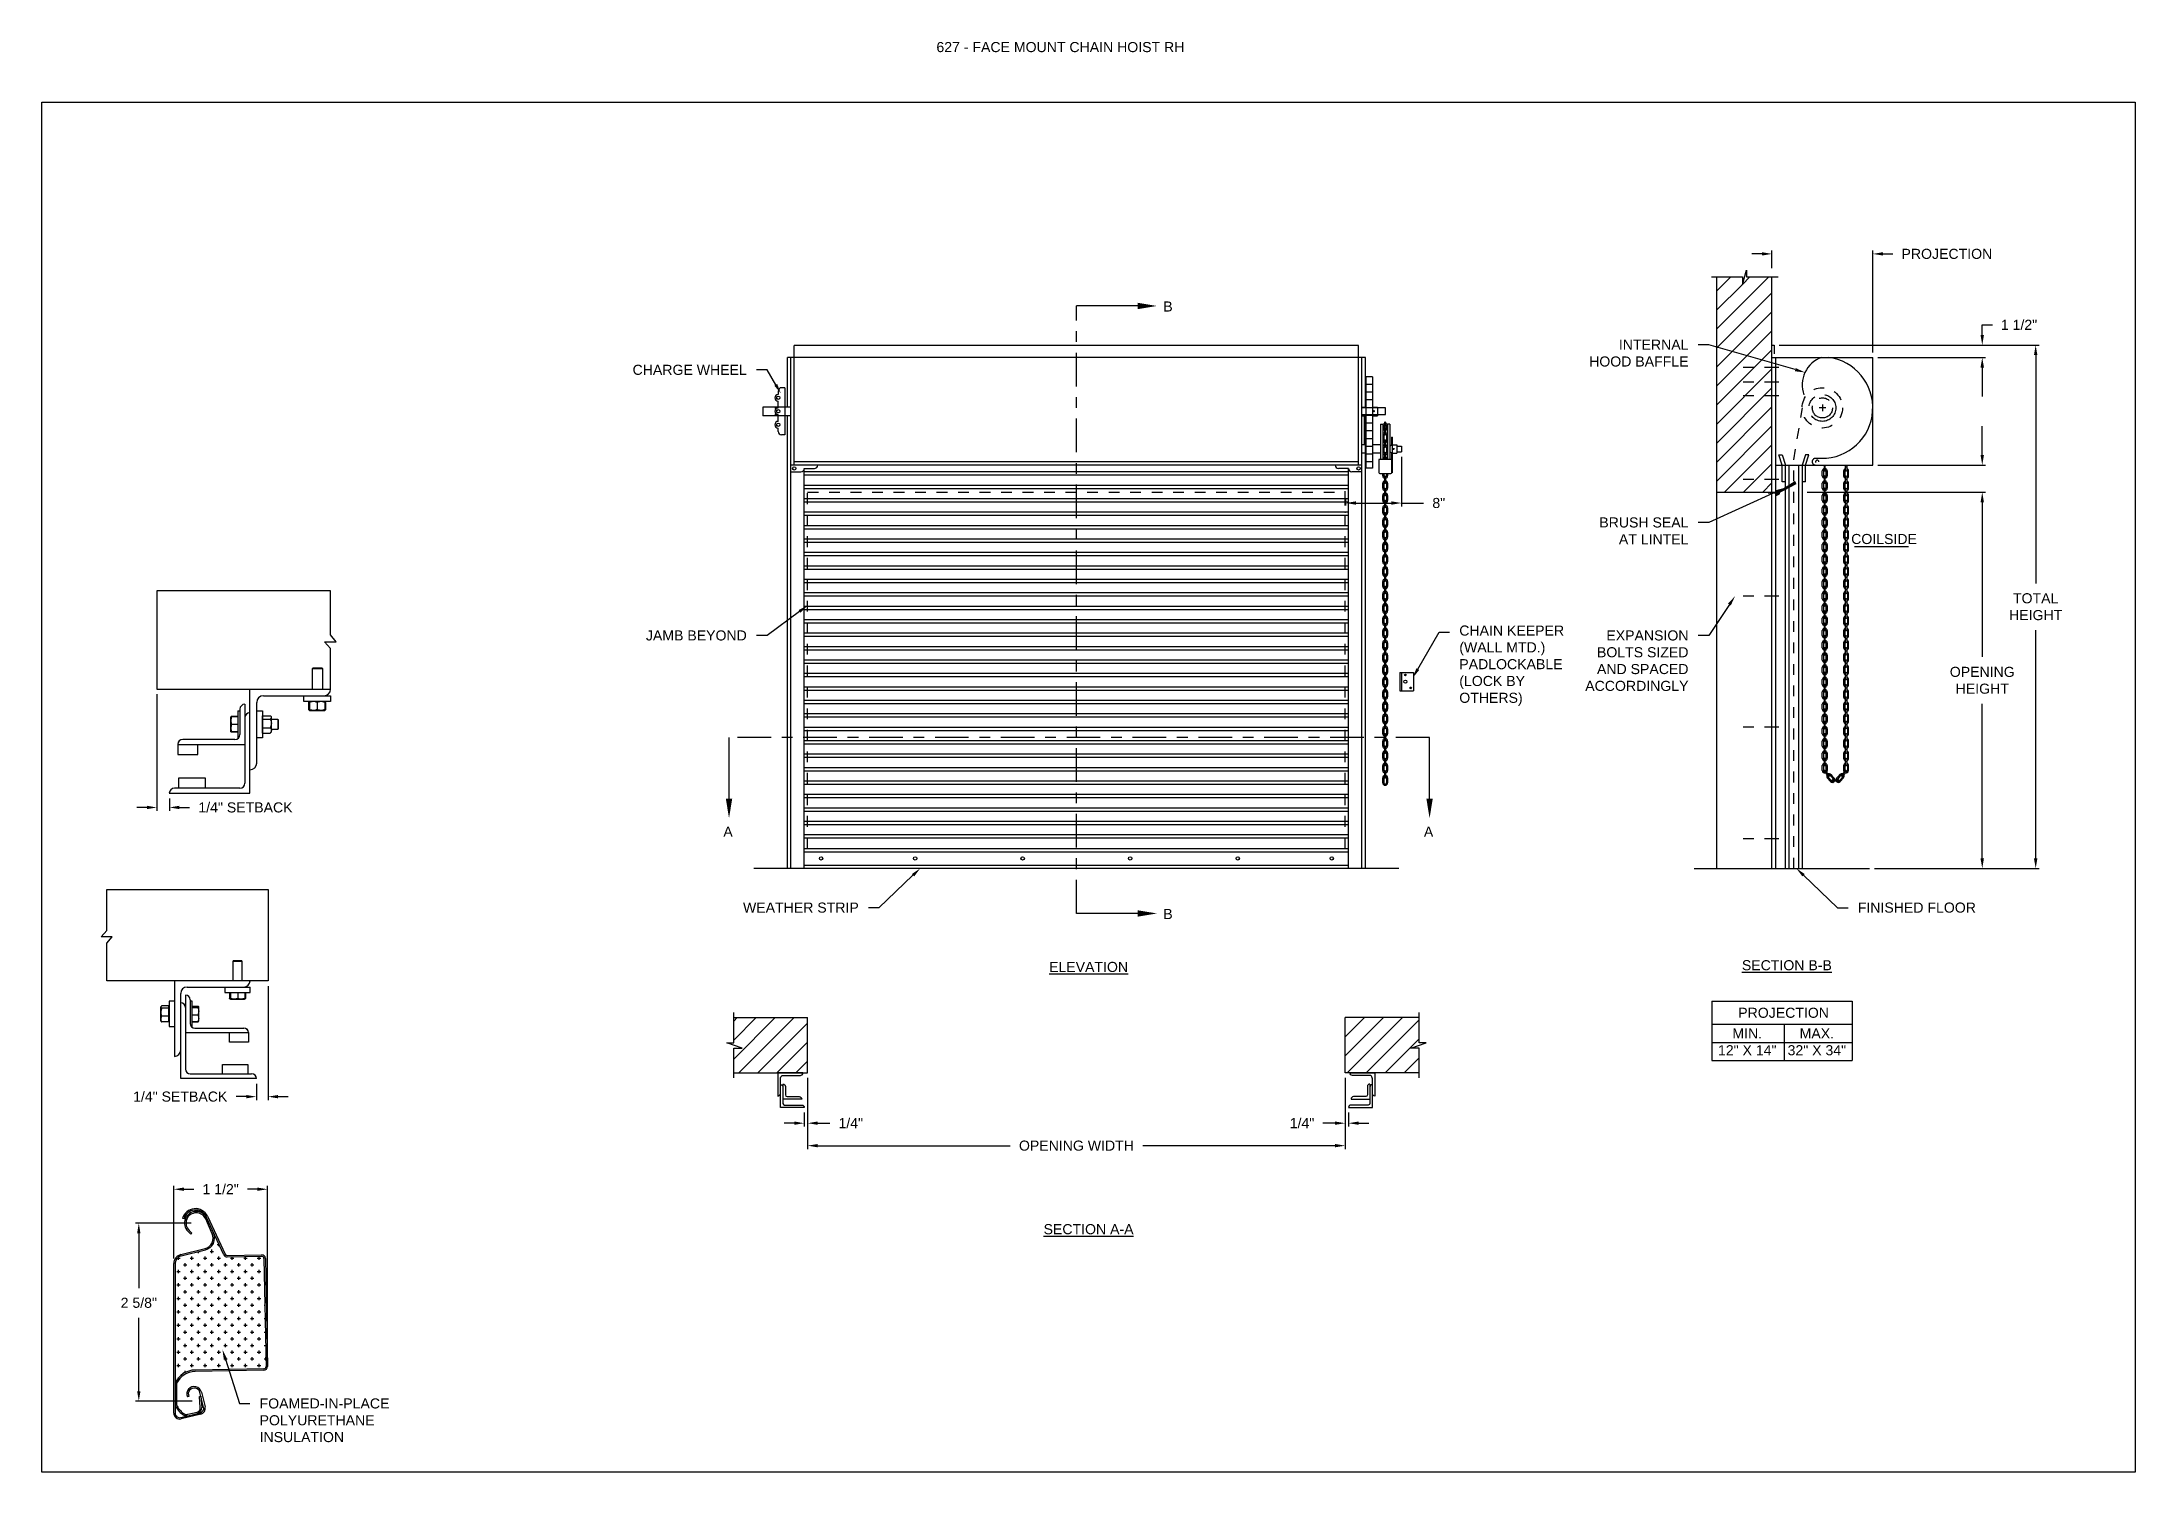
# Model space of a CAD drawing. Header units: inches. Extents: x 169.6 to 213.7, y 195.1 to 247.7.
# Drawn here: x 194.25 to 213.72, y 214.76 to 228.05 of the extents above; entities that cross this region are included whole.
import ezdxf
from ezdxf import colors
from ezdxf.entities.mleader import LeaderData, LeaderLine
from ezdxf.math import Vec2, Vec3

# ---------------------------------------------------------------- set-up
doc = ezdxf.new("R2010")
doc.units = ezdxf.units.IN
doc.header["$LTSCALE"] = 0.25
doc.header["$MEASUREMENT"] = 0
for name, pattern in [('CENTER', [2, 1.25, -0.25, 0.25, -0.25]), ('CENTER2', [1.125, 0.75, -0.125, 0.125, -0.125]), ('HIDDEN', [0.375, 0.25, -0.125])]:
    doc.linetypes.add(name, pattern=pattern)
for name, color, linetype in [('ANNOTATIONS', 1, 'Continuous'), ('CHAIN HOIST RH', 7, 'Continuous'), ('DETAILS', 4, 'Continuous'), ('SECTION CUTS', 6, 'CENTER')]:
    doc.layers.add(name, color=color, linetype=linetype)
doc.styles.add('ARIAL', font='arial.ttf', dxfattribs={"height": 0.09375})
doc.styles.get("Standard").update_dxf_attribs({"font": 'romans.shx'})
doc.dimstyles.new('ARIAL', dxfattribs={"dimtxt": 0.09375, "dimasz": 0.09375, "dimexe": 0.03125, "dimexo": 0.046875, "dimgap": 0.09, "dimtad": 0, "dimtih": 1, "dimtoh": 1, "dimdec": 4, "dimzin": 0, "dimdsep": 46, "dimlunit": 4, "dimtxsty": 'ARIAL', "dimcen": 0.09, "dimadec": 0, "dimazin": 0, "dimtfac": 1, "dimtdec": 4, "dimtix": 1, "dimtofl": 0, "dimtmove": 0, "dimatfit": 3, "dimfxl": 0.18, "dimfrac": 2, "dimtolj": 1, "dimtzin": 0, "dimarcsym": 0})
doc.dimstyles.new('STANDARD$0', dxfattribs={"dimtxt": 0.09375, "dimasz": 0.09375, "dimexe": 0.03125, "dimexo": 0.046875, "dimgap": 0.09, "dimtad": 0, "dimtih": 1, "dimtoh": 1, "dimdec": 4, "dimzin": 0, "dimdsep": 46, "dimtxsty": 'ARIAL', "dimcen": 0.09, "dimadec": 0, "dimazin": 0, "dimtfac": 1, "dimtdec": 4, "dimtofl": 0, "dimtmove": 0, "dimatfit": 1, "dimfxl": 1, "dimtolj": 1, "dimtzin": 0, "dimarcsym": 0})
pattern_1 = [(45, (16.43556, -50.85956), (-0.08838835, 0.08838835), [])]

msp = doc.modelspace()

# ---------------------------------------------------------------- texts
at = {"layer": 'ANNOTATIONS', "linetype": 'Continuous', "style": 'ARIAL'}
msp.add_text('COILSIDE', height=0.09375, dxfattribs=at).set_placement((211.08115, 223.38612))
at = {"layer": 'ANNOTATIONS', "insert": (202.57261, 228.05267), "char_height": 0.09375, "width": 4.6220629, "attachment_point": 1, "line_spacing_factor": 0.86134, "style": 'ARIAL'}
msp.add_mtext('627 - FACE MOUNT CHAIN HOIST RH', dxfattribs=at)
at = {"layer": 'ANNOTATIONS', "char_height": 0.09375, "attachment_point": 2, "style": 'ARIAL'}
for s, insert, width in [('{\\LELEVATION}', (203.9878, 219.50166), 3.0834986), ('{\\LSECTION B-B}', (210.48285, 219.51762), 1.3823677), ('{\\LSECTION A-A}', (203.9878, 217.06383), 1.3823677)]:
    msp.add_mtext(s, dxfattribs=dict(at, insert=insert, width=width))
for s, width, insert in [('PROJECTION ', 1.7594917, (210.4524, 219.07553)), ('MIN.\\P12" X 14" ', 0.6711642, (210.11428, 218.88354)), ('MAX.\\P32" X 34"', 0.6567117, (210.76171, 218.88354))]:
    msp.add_mtext_dynamic_manual_height_columns(s, width=width, gutter_width=1.36268, heights=[0], dxfattribs=dict(at, insert=insert))
at = {"layer": 'SECTION CUTS', "style": 'ARIAL'}
for s, p in [('B', (204.68273, 225.54742)), ('A', (200.59069, 220.66491)), ('A', (207.10665, 220.66491)), ('B', (204.68273, 219.90016))]:
    msp.add_text(s, height=0.09375, dxfattribs=at).set_placement(p)

# ---------------------------------------------------------------- blocks, each defined once
blk = doc.blocks.new('*D10')
at = {"layer": 'ANNOTATIONS', "color": 0, "lineweight": -2, "transparency": 16777216}
for p, q in [((206.375, 218.423), (206.375, 217.971)), ((206.406, 218.1), (206.406, 217.971)), ((206.281, 218.002), (206.167, 218.002)), ((206.5, 218.002), (206.593, 218.002))]:
    blk.add_line(p, q, dxfattribs=at)
at = {"layer": 'ANNOTATIONS', "color": 0, "transparency": 16777216}
for points in [[(206.281, 218.018), (206.281, 217.987), (206.375, 218.002)], [(206.5, 218.018), (206.5, 217.987), (206.406, 218.002)]]:
    blk.add_solid(points, dxfattribs=at)
at = {"layer": 'defpoints', "color": 0, "transparency": 16777216}
for p in [(206.375, 218.47), (206.406, 218.147), (206.406, 218.002)]:
    blk.add_point(p, dxfattribs=at)
at = {"layer": 'ANNOTATIONS', "color": 0, "transparency": 16777216, "insert": (205.973, 218.002), "char_height": 0.0938, "attachment_point": 5, "style": 'ARIAL'}
blk.add_mtext('\\A1;1/4"', dxfattribs=at)
blk = doc.blocks.new('*D11')
at = {"layer": 'ANNOTATIONS', "color": 0, "lineweight": -2, "transparency": 16777216}
for p, q in [((201.375, 218.423), (201.375, 217.971)), ((201.343, 218.1), (201.343, 217.971)), ((201.25, 218.002), (201.156, 218.002)), ((201.468, 218.002), (201.582, 218.002))]:
    blk.add_line(p, q, dxfattribs=at)
at = {"layer": 'ANNOTATIONS', "color": 0, "transparency": 16777216}
for points in [[(201.25, 218.018), (201.25, 217.987), (201.343, 218.002)], [(201.468, 218.018), (201.468, 217.987), (201.375, 218.002)]]:
    blk.add_solid(points, dxfattribs=at)
at = {"layer": 'defpoints', "color": 0, "transparency": 16777216}
for p in [(201.375, 218.47), (201.343, 218.147), (201.343, 218.002)]:
    blk.add_point(p, dxfattribs=at)
at = {"layer": 'ANNOTATIONS', "color": 0, "transparency": 16777216, "insert": (201.776, 218.002), "char_height": 0.0938, "attachment_point": 5, "style": 'ARIAL'}
blk.add_mtext('\\A1;1/4"', dxfattribs=at)
blk = doc.blocks.new('*D9')
at = {"layer": 'ANNOTATIONS', "color": 0, "lineweight": -2, "transparency": 16777216}
for p, q in [((201.375, 218.423), (201.375, 217.762)), ((206.375, 218.423), (206.375, 217.762)), ((201.468, 217.793), (203.258, 217.793)), ((206.281, 217.793), (204.491, 217.793))]:
    blk.add_line(p, q, dxfattribs=at)
at = {"layer": 'ANNOTATIONS', "color": 0, "transparency": 16777216}
for points in [[(201.468, 217.809), (201.468, 217.778), (201.375, 217.793)], [(206.281, 217.809), (206.281, 217.778), (206.375, 217.793)]]:
    blk.add_solid(points, dxfattribs=at)
at = {"layer": 'defpoints', "color": 0, "transparency": 16777216}
for p in [(201.375, 218.47), (206.375, 218.47), (206.375, 217.793)]:
    blk.add_point(p, dxfattribs=at)
at = {"layer": 'ANNOTATIONS', "color": 0, "transparency": 16777216, "insert": (203.875, 217.793), "char_height": 0.09375, "attachment_point": 5, "style": 'ARIAL'}
blk.add_mtext('\\A1;OPENING WIDTH', dxfattribs=at)
blk = doc.blocks.new('*D33')
at = {"layer": 'ANNOTATIONS', "color": 0, "lineweight": -2, "transparency": 16777216}
for p, q in [((212.3, 224.214), (212.3, 224.308)), ((211.329, 224.12), (212.331, 224.12)), ((210.672, 223.867), (212.331, 223.867)), ((212.3, 223.773), (212.3, 223.68))]:
    blk.add_line(p, q, dxfattribs=at)
at = {"layer": 'ANNOTATIONS', "color": 0, "transparency": 16777216}
for points in [[(212.284, 224.214), (212.316, 224.214), (212.3, 224.12)], [(212.284, 223.773), (212.316, 223.773), (212.3, 223.867)]]:
    blk.add_solid(points, dxfattribs=at)
at = {"layer": 'defpoints', "color": 0, "transparency": 16777216}
for p in [(211.282, 224.12), (210.626, 223.867), (212.3, 223.867)]:
    blk.add_point(p, dxfattribs=at)
at = {"layer": 'ANNOTATIONS', "color": 0, "transparency": 16777216, "insert": (212.3, 223.994), "char_height": 0.0938, "attachment_point": 5, "style": 'ARIAL'}
blk.add_mtext('\\A1;  ', dxfattribs=at)
blk = doc.blocks.new('*D32')
at = {"layer": 'ANNOTATIONS', "color": 0, "lineweight": -2, "transparency": 16777216}
for p, q in [((212.3, 225.329), (212.3, 225.423)), ((212.3, 225.423), (212.394, 225.423)), ((211.329, 225.235), (212.331, 225.235)), ((211.329, 225.12), (212.331, 225.12)), ((212.3, 225.027), (212.3, 224.933))]:
    blk.add_line(p, q, dxfattribs=at)
at = {"layer": 'ANNOTATIONS', "color": 0, "transparency": 16777216}
for points in [[(212.284, 225.329), (212.316, 225.329), (212.3, 225.235)], [(212.284, 225.027), (212.316, 225.027), (212.3, 225.12)]]:
    blk.add_solid(points, dxfattribs=at)
at = {"layer": 'defpoints', "color": 0, "transparency": 16777216}
for p in [(211.282, 225.235), (211.282, 225.12), (212.3, 225.235)]:
    blk.add_point(p, dxfattribs=at)
at = {"layer": 'ANNOTATIONS', "color": 0, "transparency": 16777216, "insert": (212.642, 225.423), "char_height": 0.0938, "attachment_point": 5, "style": 'ARIAL'}
blk.add_mtext('\\A1;1 1/2"', dxfattribs=at)
blk = doc.blocks.new('*X31')
at = {"color": 0, "linetype": 'Continuous'}
for p, q in [((12.66, 3.52), (12.72, 3.59)), ((12.67, 3.52), (12.74, 3.58)), ((12.67, 3.52), (12.73, 3.58)), ((12.68, 3.51), (12.74, 3.57)), ((12.69, 3.56), (12.72, 3.59)), ((12.69, 3.51), (12.75, 3.57)), ((12.69, 3.5), (12.76, 3.56)), ((12.7, 3.5), (12.76, 3.56)), ((12.71, 3.49), (12.77, 3.55)), ((12.71, 3.49), (12.78, 3.55)), ((12.72, 3.48), (12.78, 3.55)), ((12.73, 3.48), (12.79, 3.54)), ((12.73, 3.47), (12.8, 3.54)), ((12.74, 3.47), (12.8, 3.53)), ((12.75, 3.47), (12.81, 3.53)), ((12.75, 3.46), (12.81, 3.52)), ((12.76, 3.46), (12.78, 3.48))]:
    blk.add_line(p, q, dxfattribs=at)
blk = doc.blocks.new('*D34')
at = {"layer": 'ANNOTATIONS', "color": 0, "linetype": 'Continuous', "lineweight": -2, "transparency": 16777216}
for p, q in [((206.899, 224.197), (206.899, 223.736)), ((206.38, 223.745), (206.38, 223.799)), ((206.474, 223.767), (206.805, 223.767)), ((206.899, 223.767), (207.102, 223.767))]:
    blk.add_line(p, q, dxfattribs=at)
at = {"layer": 'ANNOTATIONS', "color": 0, "linetype": 'Continuous', "transparency": 16777216}
for points in [[(206.474, 223.783), (206.474, 223.752), (206.38, 223.767)], [(206.805, 223.783), (206.805, 223.752), (206.899, 223.767)]]:
    blk.add_solid(points, dxfattribs=at)
at = {"layer": 'defpoints', "color": 0, "linetype": 'Continuous', "transparency": 16777216}
for p in [(206.899, 224.244), (206.899, 223.767), (206.38, 223.699)]:
    blk.add_point(p, dxfattribs=at)
at = {"layer": 'ANNOTATIONS', "color": 0, "linetype": 'Continuous', "transparency": 16777216, "insert": (207.245, 223.767), "char_height": 0.0938, "attachment_point": 5, "style": 'ARIAL'}
blk.add_mtext('\\A1;8"', dxfattribs=at)
blk = doc.blocks.new('*D35')
at = {"layer": 'ANNOTATIONS', "color": 0, "lineweight": -2, "transparency": 16777216}
for p, q in [((211.632, 223.867), (212.331, 223.867)), ((212.3, 223.773), (212.3, 222.336)), ((212.3, 220.464), (212.3, 221.901)), ((211.297, 220.37), (212.331, 220.37))]:
    blk.add_line(p, q, dxfattribs=at)
at = {"layer": 'ANNOTATIONS', "color": 0, "transparency": 16777216}
for points in [[(212.284, 223.773), (212.316, 223.773), (212.3, 223.867)], [(212.284, 220.464), (212.316, 220.464), (212.3, 220.37)]]:
    blk.add_solid(points, dxfattribs=at)
at = {"layer": 'defpoints', "color": 0, "transparency": 16777216}
for p in [(211.585, 223.867), (211.251, 220.37), (212.3, 220.37)]:
    blk.add_point(p, dxfattribs=at)
at = {"layer": 'ANNOTATIONS', "color": 0, "transparency": 16777216, "insert": (212.3, 222.119), "char_height": 0.09375, "attachment_point": 5, "style": 'ARIAL'}
blk.add_mtext('\\A1;OPENING\\PHEIGHT', dxfattribs=at)
blk = doc.blocks.new('*D36')
at = {"layer": 'ANNOTATIONS', "color": 0, "lineweight": -2, "transparency": 16777216}
for p, q in [((211.494, 225.235), (212.828, 225.235)), ((212.797, 225.142), (212.797, 223.02)), ((212.797, 220.464), (212.797, 222.586)), ((211.297, 220.37), (212.828, 220.37))]:
    blk.add_line(p, q, dxfattribs=at)
at = {"layer": 'ANNOTATIONS', "color": 0, "transparency": 16777216}
for points in [[(212.781, 225.142), (212.813, 225.142), (212.797, 225.235)], [(212.781, 220.464), (212.813, 220.464), (212.797, 220.37)]]:
    blk.add_solid(points, dxfattribs=at)
at = {"layer": 'defpoints', "color": 0, "transparency": 16777216}
for p in [(211.447, 225.235), (211.251, 220.37), (212.797, 220.37)]:
    blk.add_point(p, dxfattribs=at)
at = {"layer": 'ANNOTATIONS', "color": 0, "transparency": 16777216, "insert": (212.797, 222.803), "char_height": 0.0938, "attachment_point": 5, "style": 'ARIAL'}
blk.add_mtext('\\A1;TOTAL\\PHEIGHT', dxfattribs=at)
blk = doc.blocks.new('*D37')
at = {"layer": 'ANNOTATIONS', "color": 0, "lineweight": -2, "transparency": 16777216}
for p, q in [((210.251, 226.083), (210.157, 226.083)), ((210.344, 225.952), (210.344, 226.115)), ((211.282, 225.167), (211.282, 226.115)), ((211.376, 226.083), (211.469, 226.083))]:
    blk.add_line(p, q, dxfattribs=at)
at = {"layer": 'ANNOTATIONS', "color": 0, "transparency": 16777216}
for points in [[(210.251, 226.099), (210.251, 226.068), (210.344, 226.083)], [(211.376, 226.099), (211.376, 226.068), (211.282, 226.083)]]:
    blk.add_solid(points, dxfattribs=at)
at = {"layer": 'defpoints', "color": 0, "transparency": 16777216}
for p in [(211.282, 226.083), (210.344, 225.905), (211.282, 225.12)]:
    blk.add_point(p, dxfattribs=at)
at = {"layer": 'ANNOTATIONS', "color": 0, "transparency": 16777216, "insert": (211.971, 226.083), "char_height": 0.09375, "attachment_point": 5, "style": 'ARIAL'}
blk.add_mtext('\\A1;PROJECTION', dxfattribs=at)
blk = doc.blocks.new('*D51')
at = {"layer": 'ANNOTATIONS', "color": 0, "lineweight": -2, "transparency": 16777216}
for p, q in [((195.322, 221.991), (195.322, 220.906)), ((195.438, 221.022), (195.438, 220.906)), ((195.229, 220.937), (195.135, 220.937)), ((195.531, 220.937), (195.625, 220.937))]:
    blk.add_line(p, q, dxfattribs=at)
at = {"layer": 'ANNOTATIONS', "color": 0, "transparency": 16777216}
for points in [[(195.229, 220.953), (195.229, 220.922), (195.322, 220.937)], [(195.531, 220.953), (195.531, 220.922), (195.438, 220.937)]]:
    blk.add_solid(points, dxfattribs=at)
at = {"layer": 'defpoints', "color": 0, "transparency": 16777216}
for p in [(195.322, 222.038), (195.438, 221.069), (195.438, 220.937)]:
    blk.add_point(p, dxfattribs=at)
at = {"layer": 'ANNOTATIONS', "color": 0, "transparency": 16777216, "insert": (196.146, 220.937), "char_height": 0.09375, "attachment_point": 5, "style": 'ARIAL'}
blk.add_mtext('\\A1;1/4" SETBACK', dxfattribs=at)
blk = doc.blocks.new('*D52')
at = {"layer": 'ANNOTATIONS', "color": 0, "lineweight": -2, "transparency": 16777216}
for p, q in [((196.356, 219.277), (196.356, 218.217)), ((196.247, 218.369), (196.247, 218.217)), ((196.154, 218.249), (196.06, 218.249)), ((196.449, 218.249), (196.543, 218.249))]:
    blk.add_line(p, q, dxfattribs=at)
at = {"layer": 'ANNOTATIONS', "color": 0, "transparency": 16777216}
for points in [[(196.154, 218.264), (196.154, 218.233), (196.247, 218.249)], [(196.449, 218.264), (196.449, 218.233), (196.356, 218.249)]]:
    blk.add_solid(points, dxfattribs=at)
at = {"layer": 'defpoints', "color": 0, "transparency": 16777216}
for p in [(196.356, 219.324), (196.247, 218.416), (196.247, 218.249)]:
    blk.add_point(p, dxfattribs=at)
at = {"layer": 'ANNOTATIONS', "color": 0, "transparency": 16777216, "insert": (195.539, 218.249), "char_height": 0.09375, "attachment_point": 5, "style": 'ARIAL'}
blk.add_mtext('\\A1;1/4" SETBACK', dxfattribs=at)
blk = doc.blocks.new('*D53')
at = {"layer": 'ANNOTATIONS', "color": 0, "lineweight": -2, "transparency": 16777216}
for p, q in [((195.479, 216.743), (195.479, 217.419)), ((195.573, 217.388), (195.666, 217.388)), ((196.257, 217.388), (196.164, 217.388)), ((196.351, 215.789), (196.351, 217.419))]:
    blk.add_line(p, q, dxfattribs=at)
at = {"layer": 'ANNOTATIONS', "color": 0, "transparency": 16777216}
for points in [[(195.573, 217.404), (195.573, 217.373), (195.479, 217.388)], [(196.257, 217.404), (196.257, 217.373), (196.351, 217.388)]]:
    blk.add_solid(points, dxfattribs=at)
at = {"layer": 'defpoints', "color": 0, "transparency": 16777216}
for p in [(196.351, 217.388), (195.479, 216.696), (196.351, 215.742)]:
    blk.add_point(p, dxfattribs=at)
at = {"layer": 'ANNOTATIONS', "color": 0, "transparency": 16777216, "insert": (195.915, 217.388), "char_height": 0.0938, "attachment_point": 5, "style": 'ARIAL'}
blk.add_mtext('\\A1;1 1/2"', dxfattribs=at)
blk = doc.blocks.new('*D54')
at = {"layer": 'ANNOTATIONS', "color": 0, "lineweight": -2, "transparency": 16777216}
for p, q in [((195.642, 217.073), (195.122, 217.073)), ((195.154, 216.979), (195.154, 216.47)), ((195.154, 215.511), (195.154, 216.193)), ((195.65, 215.417), (195.122, 215.417))]:
    blk.add_line(p, q, dxfattribs=at)
at = {"layer": 'ANNOTATIONS', "color": 0, "transparency": 16777216}
for points in [[(195.138, 216.979), (195.169, 216.979), (195.154, 217.073)], [(195.138, 215.511), (195.169, 215.511), (195.154, 215.417)]]:
    blk.add_solid(points, dxfattribs=at)
at = {"layer": 'defpoints', "color": 0, "transparency": 16777216}
for p in [(195.688, 217.073), (195.154, 215.417), (195.697, 215.417)]:
    blk.add_point(p, dxfattribs=at)
at = {"layer": 'ANNOTATIONS', "color": 0, "transparency": 16777216, "insert": (195.154, 216.332), "char_height": 0.0938, "attachment_point": 5, "style": 'ARIAL'}
blk.add_mtext('\\A1;2 5/8"', dxfattribs=at)

# ---------------------------------------------------------------- dimensions: what is measured, and where the dimension line sits
at = {"layer": 'ANNOTATIONS'}
for base, p1, p2, text, dimstyle, picture, middle in [((211.28183, 226.0835), (210.34434, 225.90486), (211.28183, 225.12041), 'PROJECTION', 'STANDARD$0', '*D37', (211.97094, 226.0835)), ((201.34345, 218.00223), (201.3747, 218.46956), (201.34345, 218.14709), '1/4"', 'ARIAL', '*D11', (201.77649, 218.00223)), ((206.3747, 217.79327), (201.3747, 218.46956), (206.3747, 218.46956), 'OPENING WIDTH', 'STANDARD$0', '*D9', (203.8747, 217.79327)), ((206.40595, 218.00223), (206.3747, 218.46956), (206.40595, 218.14709), '1/4"', 'ARIAL', '*D10', (205.97292, 218.00223))]:
    dim = msp.add_linear_dim(base=base, p1=p1, p2=p2, text=text, dimstyle=dimstyle, dxfattribs=at)
    dim.commit()
    dim.dimension.update_dxf_attribs({"geometry": picture, "text_midpoint": middle, "dimtype": 160})
for base, p1, p2, text, picture, middle in [((212.29988, 225.23546), (211.28183, 225.12041), (211.28183, 225.23546), '1 1/2"', '*D32', (212.64232, 225.42296)), ((212.7971, 220.37041), (211.44695, 225.23546), (211.25058, 220.37041), 'TOTAL\\PHEIGHT', '*D36', (212.7971, 222.80294)), ((212.29988, 220.37041), (211.58492, 223.86705), (211.25058, 220.37041), 'OPENING\\PHEIGHT', '*D35', (212.29988, 222.11873))]:
    dim = msp.add_linear_dim(base=base, p1=p1, p2=p2, angle=90, text=text, dimstyle='STANDARD$0', dxfattribs=at)
    dim.commit()
    dim.dimension.update_dxf_attribs({"geometry": picture, "text_midpoint": middle})
for base, p1, p2, text, dimstyle, picture, middle in [((212.29988, 223.86705), (211.28183, 224.12041), (210.62558, 223.86705), '  ', 'STANDARD$0', '*D33', (212.29988, 223.99373)), ((195.15367, 215.41724), (195.68846, 217.07309), (195.69685, 215.41724), '2 5/8"', 'ARIAL', '*D54', (195.15367, 216.33164))]:
    dim = msp.add_linear_dim(base=base, p1=p1, p2=p2, angle=90, text=text, dimstyle=dimstyle, dxfattribs=at)
    dim.commit()
    dim.dimension.update_dxf_attribs({"geometry": picture, "text_midpoint": middle, "dimtype": 160})
at = {"layer": 'ANNOTATIONS', "linetype": 'Continuous'}
dim = msp.add_linear_dim(base=(206.89855, 223.76733), p1=(206.38022, 223.69859), p2=(206.89855, 224.24378), text='8"', dimstyle='ARIAL', dxfattribs=at)
dim.commit()
dim.dimension.update_dxf_attribs({"geometry": '*D34', "text_midpoint": (207.24547, 223.76733), "dimtype": 160})
at = {"layer": 'ANNOTATIONS'}
dim = msp.add_linear_dim(base=(195.43763, 220.93748), p1=(195.3223, 222.03772), p2=(195.43763, 221.06897), text='1/4" SETBACK', dimstyle='STANDARD$0', override={"dimarcsym": 1}, dxfattribs=at)
dim.commit()
dim.dimension.update_dxf_attribs({"geometry": '*D51', "text_midpoint": (196.14602, 220.93748), "dimtype": 160})
dim = msp.add_linear_dim(base=(196.24748, 218.24863), p1=(196.3556, 219.32421), p2=(196.24748, 218.41601), angle=180, text='1/4" SETBACK', dimstyle='STANDARD$0', override={"dimarcsym": 1}, dxfattribs=at)
dim.commit()
dim.dimension.update_dxf_attribs({"geometry": '*D52', "text_midpoint": (195.53909, 218.24863)})
dim = msp.add_linear_dim(base=(196.35056, 217.38823), p1=(195.47908, 216.69648), p2=(196.35056, 215.74178), text='1 1/2"', dimstyle='ARIAL', dxfattribs=at)
dim.commit()
dim.dimension.update_dxf_attribs({"geometry": '*D53', "text_midpoint": (195.91482, 217.38823)})

# ---------------------------------------------------------------- hatches: boundary and pattern name
at = {"layer": 'CHAIN HOIST RH', "linetype": 'Continuous'}
h = msp.add_hatch(dxfattribs=at)
h.set_pattern_fill('ANSI31', color=256, style=0)
h.set_pattern_definition([(45, (-19.20168, 2.18589), (-0.08838835, 0.08838835), [])])
h.paths.add_polyline_path([(210.34433, 225.13418), (210.34433, 225.86877), (210.10784, 225.86877), (210.10784, 225.93343), (210.06942, 225.80007), (210.06942, 225.86877), (209.82871, 225.86877), (209.82871, 225.31847)])
h.paths.add_polyline_path([(209.82871, 225.31847), (209.82871, 223.86705), (210.34433, 223.86705), (210.34433, 225.12041), (210.34433, 225.13418)])
at = {"layer": 'CHAIN HOIST RH'}
h = msp.add_hatch(dxfattribs=at)
h.set_pattern_fill('ANSI31', color=256, style=0)
h.set_pattern_definition(pattern_1)
h.paths.add_polyline_path([(201.3747, 218.98519), (200.6872, 218.98519), (200.6872, 218.74799), (200.6231, 218.74799), (200.76517, 218.70108), (200.6872, 218.70108), (200.6872, 218.46956), (201.3747, 218.46956), (201.3747, 218.63207)])
h = msp.add_hatch(dxfattribs=at)
h.set_pattern_fill('ANSI31', color=256, style=0)
h.set_pattern_definition(pattern_1)
h.paths.add_polyline_path([(207.12631, 218.74799), (207.0622, 218.74799), (207.0622, 218.98519), (206.3747, 218.98519), (206.3747, 218.46956), (206.39288, 218.46956), (207.0622, 218.46956), (207.0622, 218.70108), (206.98424, 218.70108)])
at = {"layer": 'DETAILS'}
h = msp.add_hatch(dxfattribs=at)
h.set_pattern_fill('CROSS', color=256, scale=0.25, style=0)
h.set_pattern_definition([(0, (182.0687, 203.435784), (0.0625, 0.0625), [0.03125, -0.09375]), (90, (182.084324, 203.42016), (-0.0625, 0.0625), [0.03125, -0.09375])])
h.paths.add_polyline_path([(195.49226, 215.59279), (195.49482, 215.59279, -0.27814768), (195.67682, 215.70735), (196.31733, 215.71965, 0.41421356), (196.3374, 215.74051), (196.31812, 216.74476, 0.41421356), (196.29726, 216.76483), (195.97717, 216.75868, -0.29621349), (195.9451, 216.77865), (195.84629, 216.98958), (195.84906, 216.98013, -0.46630766), (195.77309, 216.82435), (195.5484, 216.76833, 0.34432761), (195.49226, 216.69648)])

# ---------------------------------------------------------------- linework, layer by layer
at = {"layer": 'ANNOTATIONS'}
for p, q in [((210.41261, 225.23546), (212.81967, 225.23546)), ((211.32871, 225.12041), (212.33113, 225.12041)), ((212.29988, 225.02666), (212.29988, 224.75828)), ((212.29988, 224.21416), (212.29988, 224.48255)), ((211.32871, 224.12041), (212.33113, 224.12041)), ((209.78371, 219.13496), (209.78371, 218.58359)), ((209.78371, 219.13496), (211.09148, 219.13496)), ((211.09148, 219.13496), (211.09148, 218.58359)), ((209.78371, 218.92349), (211.09148, 218.92349)), ((210.45656, 218.92349), (210.45656, 218.58359)), ((209.78371, 218.75354), (211.09148, 218.75354)), ((209.78371, 218.58359), (211.09148, 218.58359))]:
    msp.add_line(p, q, dxfattribs=at)
at = {"layer": 'ANNOTATIONS', "linetype": 'Continuous'}
msp.add_line((211.11062, 223.36204), (211.61374, 223.36204), dxfattribs=at)
at = {"layer": 'ANNOTATIONS'}
for points in [[(212.28425, 225.02666), (212.3155, 225.02666), (212.29988, 225.12041)], [(212.28425, 224.21416), (212.3155, 224.21416), (212.29988, 224.12041)]]:
    msp.add_solid(points, dxfattribs=at)
at = {"layer": 'CHAIN HOIST RH', "linetype": 'Continuous'}
for p, q in [((209.78232, 225.86877), (210.06942, 225.86877)), ((209.82871, 225.86877), (209.82871, 220.37041)), ((210.06942, 225.80007), (210.10784, 225.93343)), ((210.06942, 225.86877), (210.06942, 225.80007)), ((210.10784, 225.93343), (210.10784, 225.86877)), ((210.10784, 225.86877), (210.40303, 225.86877)), ((210.34433, 220.37041), (210.34433, 225.86877)), ((201.2497, 225.12041), (201.22626, 225.12041)), ((210.34433, 225.23546), (210.36574, 225.23546)), ((210.34433, 225.12041), (211.28183, 225.12041)), ((210.36574, 225.23546), (210.36574, 225.1532)), ((210.37558, 225.12041), (210.37558, 220.37041)), ((211.28183, 224.12041), (211.28183, 225.12041)), ((201.10126, 224.80791), (201.10126, 224.77666)), ((201.10126, 224.65166), (201.10126, 224.71416)), ((201.16376, 224.83916), (201.13251, 224.83916)), ((201.16376, 224.83916), (201.16376, 224.40166)), ((201.07001, 224.65166), (201.10126, 224.65166)), ((201.10126, 224.58916), (201.07001, 224.58916)), ((201.10126, 224.52666), (201.10126, 224.58916)), ((206.7497, 224.65166), (206.53095, 224.65166)), ((206.53095, 224.58916), (206.7497, 224.58916)), ((206.55439, 224.30904), (206.55439, 224.57689)), ((206.7497, 224.58916), (206.7497, 224.65166)), ((201.10126, 224.43291), (201.10126, 224.46416)), ((201.16376, 224.40166), (201.13251, 224.40166)), ((206.4997, 224.15166), (201.2497, 224.15166)), ((210.37558, 224.12041), (211.28183, 224.12041)), ((210.43808, 224.12041), (210.40683, 224.21416)), ((210.40683, 224.21416), (210.43808, 224.21416)), ((210.43808, 224.21416), (210.46933, 224.12041)), ((210.43808, 223.96416), (210.43808, 224.12041)), ((210.46933, 220.37041), (210.46933, 224.12041)), ((210.50058, 224.12041), (210.50058, 220.37041)), ((210.59433, 220.37041), (210.59433, 224.12041)), ((210.65683, 224.21416), (210.62558, 224.12041)), ((210.62558, 224.12041), (210.62558, 220.37041)), ((210.65683, 224.12041), (210.68808, 224.21416)), ((210.68808, 224.21416), (210.65683, 224.21416)), ((210.65683, 223.96416), (210.65683, 224.12041)), ((210.75014, 224.18292), (210.8045, 224.18292)), ((210.39671, 223.86497), (210.56002, 223.96724)), ((210.39738, 223.8638), (210.56203, 223.96374)), ((210.39805, 223.86263), (210.56405, 223.96023)), ((210.39805, 223.86263), (210.56539, 223.9579)), ((210.39805, 223.86263), (210.56674, 223.95556)), ((210.39872, 223.86146), (210.56875, 223.95205)), ((210.39939, 223.8603), (210.57077, 223.94855)), ((210.46933, 223.96416), (210.43808, 223.96416)), ((210.65683, 223.96416), (210.62558, 223.96416)), ((206.3747, 223.74547), (206.3747, 223.87798)), ((209.82871, 223.86705), (210.34433, 223.86705)), ((210.37329, 223.86705), (210.397, 223.88068)), ((210.38716, 223.84083), (210.37525, 223.86154)), ((210.37975, 223.86454), (210.39501, 223.87332)), ((210.39049, 223.84585), (210.37975, 223.86454)), ((210.39049, 223.84585), (210.40576, 223.85463)), ((210.39089, 223.83982), (210.41314, 223.85267)), ((210.39268, 223.87198), (210.40342, 223.85329)), ((210.40004, 223.86999), (210.39869, 223.87233)), ((210.40004, 223.86999), (210.40237, 223.87134)), ((210.40337, 223.87502), (210.40068, 223.87969)), ((210.40541, 223.86065), (210.40775, 223.86199)), ((210.40675, 223.85831), (210.40541, 223.86065)), ((210.41429, 223.85602), (210.41143, 223.861)), ((206.88425, 222.19244), (206.88425, 222.02057)), ((206.88425, 222.19244), (207.00925, 222.19244)), ((206.89987, 222.19244), (206.89987, 222.02057)), ((207.00925, 222.19244), (207.00925, 222.02057)), ((206.88425, 222.02057), (207.00925, 222.02057)), ((209.61935, 220.37041), (211.25058, 220.37041)), ((200.6872, 218.74799), (200.6872, 219.03206)), ((207.0622, 218.74799), (207.0622, 219.03206)), ((200.76517, 218.70108), (200.6231, 218.74799)), ((200.6231, 218.74799), (200.6872, 218.74799)), ((200.6872, 218.42269), (200.6872, 218.70108)), ((200.6872, 218.70108), (200.76517, 218.70108)), ((206.98424, 218.70108), (207.12631, 218.74799)), ((207.0622, 218.70108), (206.98424, 218.70108)), ((207.12631, 218.74799), (207.0622, 218.74799)), ((207.0622, 218.42269), (207.0622, 218.70108)), ((201.12132, 218.14709), (201.12132, 218.41435)), ((206.62808, 218.14709), (206.62808, 218.41435))]:
    msp.add_line(p, q, dxfattribs=at)
at = {"layer": 'CHAIN HOIST RH'}
for p, q in [((201.1872, 224.65973), (201.1872, 225.12041)), ((206.5622, 225.12041), (201.1872, 225.12041)), ((201.21845, 220.37041), (201.21845, 225.12041)), ((201.2497, 224.12041), (201.2497, 225.23174)), ((206.4997, 225.23174), (201.2497, 225.23174)), ((206.4997, 224.12041), (206.4997, 225.23174)), ((206.53095, 220.37041), (206.53095, 225.12041)), ((206.5622, 224.65166), (206.5622, 225.12041)), ((206.5679, 224.9409), (206.5679, 224.09285)), ((206.6301, 224.9409), (206.5679, 224.9409)), ((206.6301, 224.9409), (206.6301, 224.09285)), ((206.6301, 224.86929), (206.5679, 224.86929)), ((206.6301, 224.79729), (206.5679, 224.79729)), ((206.6301, 224.72529), (206.5679, 224.72529)), ((200.95756, 224.65973), (200.95756, 224.57689)), ((201.21845, 224.65973), (200.95756, 224.65973)), ((201.21845, 224.57689), (200.95756, 224.57689)), ((201.1872, 220.37041), (201.1872, 224.57689)), ((206.53095, 224.65973), (206.5679, 224.65973)), ((206.53095, 224.57689), (206.5679, 224.57689)), ((206.5622, 220.37041), (206.5622, 224.58916)), ((206.6301, 224.65329), (206.5679, 224.65329)), ((206.6301, 224.58129), (206.5679, 224.58129)), ((206.6301, 224.50929), (206.5679, 224.50929)), ((206.6301, 224.65973), (206.6738, 224.65973)), ((206.6301, 224.57689), (206.6738, 224.57689)), ((206.6738, 224.65973), (206.6738, 224.57689)), ((206.7017, 224.49892), (206.72363, 224.49892)), ((206.7017, 224.49892), (206.7017, 224.17273)), ((206.72363, 224.49892), (206.72363, 224.17273)), ((206.741, 224.5165), (206.741, 224.48674)), ((206.7521, 224.48674), (206.7521, 224.5165)), ((206.76947, 224.49892), (206.76947, 224.17273)), ((206.79139, 224.49892), (206.76947, 224.49892)), ((206.79139, 224.49892), (206.79139, 224.17273)), ((206.5679, 224.30904), (206.53095, 224.30904)), ((206.6301, 224.43729), (206.5679, 224.43729)), ((206.6301, 224.36529), (206.5679, 224.36529)), ((206.6301, 224.29329), (206.5679, 224.29329)), ((206.7017, 224.30904), (206.6301, 224.30904)), ((206.73473, 224.48298), (206.73473, 224.46673)), ((206.73473, 224.39903), (206.73473, 224.35261)), ((206.741, 224.4614), (206.741, 224.43502)), ((206.741, 224.43502), (206.7521, 224.43502)), ((206.741, 224.43412), (206.741, 224.40436)), ((206.741, 224.43412), (206.7521, 224.43412)), ((206.741, 224.34728), (206.741, 224.29024)), ((206.741, 224.32329), (206.7521, 224.32329)), ((206.741, 224.32239), (206.7521, 224.32239)), ((206.7521, 224.43502), (206.7521, 224.4614)), ((206.7521, 224.40436), (206.7521, 224.43412)), ((206.7521, 224.29024), (206.7521, 224.34728)), ((206.75837, 224.48298), (206.75837, 224.46673)), ((206.75837, 224.47416), (206.76947, 224.47416)), ((206.75837, 224.47326), (206.76947, 224.47326)), ((206.75837, 224.39903), (206.75837, 224.38121)), ((206.75837, 224.38121), (206.76947, 224.38121)), ((206.75837, 224.38031), (206.76947, 224.38031)), ((206.75837, 224.38031), (206.75837, 224.35261)), ((206.79829, 224.30258), (206.79139, 224.30258)), ((206.80804, 224.31233), (206.80804, 224.38096)), ((206.81249, 224.38096), (206.80804, 224.38096)), ((206.81249, 224.38096), (206.81249, 224.04796)), ((206.81249, 224.30904), (206.8562, 224.30904)), ((206.8562, 224.30904), (206.8562, 224.23041)), ((206.8562, 224.29567), (206.89855, 224.29567)), ((206.89855, 224.29567), (206.89855, 224.24378)), ((206.53095, 224.12041), (201.21845, 224.12041)), ((206.5679, 224.23041), (206.53095, 224.23041)), ((206.6301, 224.22129), (206.5679, 224.22129)), ((206.6301, 224.14929), (206.5679, 224.14929)), ((206.7017, 224.23041), (206.6301, 224.23041)), ((206.68772, 224.17273), (206.68772, 224.05028)), ((206.80804, 224.17273), (206.68772, 224.17273)), ((206.73473, 224.28491), (206.73473, 224.23849)), ((206.741, 224.23316), (206.741, 224.20678)), ((206.741, 224.20678), (206.7521, 224.20678)), ((206.741, 224.20588), (206.7521, 224.20588)), ((206.741, 224.20588), (206.741, 224.17612)), ((206.7521, 224.20678), (206.7521, 224.23316)), ((206.7521, 224.17612), (206.7521, 224.20588)), ((206.75837, 224.28491), (206.75837, 224.26709)), ((206.75837, 224.26709), (206.76947, 224.26709)), ((206.75837, 224.26619), (206.76947, 224.26619)), ((206.75837, 224.26619), (206.75837, 224.23849)), ((206.79829, 224.23687), (206.79139, 224.23687)), ((206.80804, 224.05028), (206.80804, 224.22712)), ((206.81249, 224.23041), (206.8562, 224.23041)), ((206.8562, 224.24378), (206.89855, 224.24378)), ((210.82921, 224.12041), (210.82921, 224.10156)), ((210.82921, 224.10156), (210.84031, 224.10156)), ((210.82921, 224.10066), (210.82921, 224.0709)), ((210.82921, 224.10066), (210.84031, 224.10066)), ((210.84031, 224.10156), (210.84031, 224.12041)), ((210.84031, 224.0709), (210.84031, 224.10066)), ((211.02809, 224.10156), (211.02809, 224.12041)), ((211.03919, 224.10156), (211.02809, 224.10156)), ((211.03919, 224.10066), (211.02809, 224.10066)), ((211.02809, 224.0709), (211.02809, 224.10066)), ((211.03919, 224.12041), (211.03919, 224.10156)), ((211.03919, 224.10066), (211.03919, 224.0709)), ((201.21845, 224.05791), (201.3122, 224.05791)), ((201.34345, 220.37041), (201.34345, 224.08916)), ((201.34345, 224.08916), (201.4372, 224.08916)), ((206.40595, 224.05673), (201.34345, 224.05673)), ((206.40595, 224.02548), (201.34345, 224.02548)), ((206.40595, 223.93173), (201.34345, 223.93173)), ((206.40595, 224.08916), (206.3122, 224.08916)), ((206.40595, 220.37041), (206.40595, 224.08916)), ((206.53095, 224.05791), (206.4372, 224.05791)), ((206.6301, 224.09285), (206.5679, 224.09285)), ((206.69747, 224.04053), (206.79829, 224.04053)), ((206.72363, 224.01915), (206.72363, 224.04053)), ((206.72363, 223.90503), (206.72363, 223.95145)), ((206.73473, 224.04053), (206.73473, 224.01915)), ((206.73473, 223.95145), (206.73473, 223.90503)), ((206.741, 224.01382), (206.741, 223.98743)), ((206.741, 223.98743), (206.7521, 223.98743)), ((206.741, 223.98653), (206.7521, 223.98653)), ((206.741, 223.98653), (206.741, 223.95678)), ((206.7521, 223.98743), (206.7521, 224.01382)), ((206.7521, 223.95678), (206.7521, 223.98653)), ((206.75837, 224.04053), (206.75837, 224.01915)), ((206.75837, 223.95145), (206.75837, 223.93362)), ((206.75837, 223.93362), (206.76947, 223.93362)), ((206.75837, 223.93272), (206.75837, 223.90503)), ((206.75837, 223.93272), (206.76947, 223.93272)), ((206.76947, 224.04053), (206.76947, 224.01915)), ((206.76947, 223.95145), (206.76947, 223.93362)), ((206.76947, 223.93272), (206.76947, 223.90503)), ((206.80804, 224.04971), (206.80804, 224.04796)), ((206.81249, 224.04796), (206.80804, 224.04796)), ((210.81184, 224.01915), (210.81184, 224.06557)), ((210.81184, 223.90503), (210.81184, 223.95145)), ((210.82294, 224.06557), (210.82294, 224.01915)), ((210.82294, 223.95145), (210.82294, 223.90503)), ((210.82921, 224.01382), (210.82921, 223.98743)), ((210.82921, 223.98743), (210.84031, 223.98743)), ((210.82921, 223.98653), (210.84031, 223.98653)), ((210.82921, 223.98653), (210.82921, 223.95678)), ((210.84031, 223.98743), (210.84031, 224.01382)), ((210.84031, 223.95678), (210.84031, 223.98653)), ((210.84658, 224.06557), (210.84658, 224.04774)), ((210.84658, 224.04774), (210.85768, 224.04774)), ((210.84658, 224.04684), (210.84658, 224.01915)), ((210.84658, 224.04684), (210.85768, 224.04684)), ((210.84658, 223.95145), (210.84658, 223.93362)), ((210.84658, 223.93362), (210.85768, 223.93362)), ((210.84658, 223.93272), (210.84658, 223.90503)), ((210.84658, 223.93272), (210.85768, 223.93272)), ((210.85768, 224.06557), (210.85768, 224.04774)), ((210.85768, 224.04684), (210.85768, 224.01915)), ((210.85768, 223.95145), (210.85768, 223.93362)), ((210.85768, 223.93272), (210.85768, 223.90503)), ((211.01072, 224.06557), (211.01072, 224.04774)), ((211.02182, 224.04774), (211.01072, 224.04774)), ((211.01072, 224.04684), (211.01072, 224.01915)), ((211.02182, 224.04684), (211.01072, 224.04684)), ((211.01072, 223.95145), (211.01072, 223.93362)), ((211.02182, 223.93362), (211.01072, 223.93362)), ((211.01072, 223.93272), (211.01072, 223.90503)), ((211.02182, 223.93272), (211.01072, 223.93272)), ((211.02182, 224.06557), (211.02182, 224.04774)), ((211.02182, 224.04684), (211.02182, 224.01915)), ((211.02182, 223.95145), (211.02182, 223.93362)), ((211.02182, 223.93272), (211.02182, 223.90503)), ((211.02809, 223.98743), (211.02809, 224.01382)), ((211.03919, 223.98743), (211.02809, 223.98743)), ((211.02809, 223.95678), (211.02809, 223.98653)), ((211.03919, 223.98653), (211.02809, 223.98653)), ((211.03919, 224.01382), (211.03919, 223.98743)), ((211.03919, 223.98653), (211.03919, 223.95678)), ((211.04546, 224.06557), (211.04546, 224.01915)), ((211.04546, 223.95145), (211.04546, 223.90503)), ((211.05656, 224.01915), (211.05656, 224.06557)), ((211.05656, 223.90503), (211.05656, 223.95145)), ((206.40595, 223.90048), (201.34345, 223.90048)), ((206.40595, 223.80673), (201.34345, 223.80673)), ((206.40595, 223.77548), (201.34345, 223.77548)), ((206.72363, 223.7909), (206.72363, 223.83733)), ((206.72363, 223.67678), (206.72363, 223.7232)), ((206.73473, 223.83733), (206.73473, 223.7909)), ((206.73473, 223.7232), (206.73473, 223.67678)), ((206.741, 223.89969), (206.741, 223.87331)), ((206.741, 223.87331), (206.7521, 223.87331)), ((206.741, 223.87241), (206.741, 223.84266)), ((206.741, 223.87241), (206.7521, 223.87241)), ((206.741, 223.78557), (206.741, 223.75919)), ((206.741, 223.75919), (206.7521, 223.75919)), ((206.741, 223.75829), (206.741, 223.72854)), ((206.741, 223.75829), (206.7521, 223.75829)), ((206.7521, 223.87331), (206.7521, 223.89969)), ((206.7521, 223.84266), (206.7521, 223.87241)), ((206.7521, 223.75919), (206.7521, 223.78557)), ((206.7521, 223.72854), (206.7521, 223.75829)), ((206.75837, 223.83733), (206.75837, 223.8195)), ((206.75837, 223.8195), (206.76947, 223.8195)), ((206.75837, 223.8186), (206.76947, 223.8186)), ((206.75837, 223.8186), (206.75837, 223.7909)), ((206.75837, 223.7232), (206.75837, 223.70538)), ((206.76947, 223.83733), (206.76947, 223.8195)), ((206.76947, 223.8186), (206.76947, 223.7909)), ((206.76947, 223.7232), (206.76947, 223.70538)), ((210.30764, 223.86154), (210.30764, 223.86705)), ((210.30764, 223.86154), (210.37525, 223.86154)), ((210.34433, 223.86705), (210.37329, 223.86705)), ((210.81184, 223.7909), (210.81184, 223.83733)), ((210.81184, 223.67678), (210.81184, 223.7232)), ((210.82294, 223.83733), (210.82294, 223.7909)), ((210.82294, 223.7232), (210.82294, 223.67678)), ((210.82921, 223.89969), (210.82921, 223.87331)), ((210.82921, 223.87331), (210.84031, 223.87331)), ((210.82921, 223.87241), (210.84031, 223.87241)), ((210.82921, 223.87241), (210.82921, 223.84266)), ((210.82921, 223.78557), (210.82921, 223.75919)), ((210.82921, 223.75919), (210.84031, 223.75919)), ((210.82921, 223.75829), (210.84031, 223.75829)), ((210.82921, 223.75829), (210.82921, 223.72854)), ((210.84031, 223.87331), (210.84031, 223.89969)), ((210.84031, 223.84266), (210.84031, 223.87241)), ((210.84031, 223.75919), (210.84031, 223.78557)), ((210.84031, 223.72854), (210.84031, 223.75829)), ((210.84658, 223.83733), (210.84658, 223.8195)), ((210.84658, 223.8195), (210.85768, 223.8195)), ((210.84658, 223.8186), (210.84658, 223.7909)), ((210.84658, 223.8186), (210.85768, 223.8186)), ((210.84658, 223.7232), (210.84658, 223.70538)), ((210.85768, 223.83733), (210.85768, 223.8195)), ((210.85768, 223.8186), (210.85768, 223.7909)), ((210.85768, 223.7232), (210.85768, 223.70538)), ((211.01072, 223.83733), (211.01072, 223.8195)), ((211.02182, 223.8195), (211.01072, 223.8195)), ((211.02182, 223.8186), (211.01072, 223.8186)), ((211.01072, 223.8186), (211.01072, 223.7909)), ((211.01072, 223.7232), (211.01072, 223.70538)), ((211.02182, 223.83733), (211.02182, 223.8195)), ((211.02182, 223.8186), (211.02182, 223.7909)), ((211.02182, 223.7232), (211.02182, 223.70538)), ((211.02809, 223.87331), (211.02809, 223.89969)), ((211.03919, 223.87331), (211.02809, 223.87331)), ((211.03919, 223.87241), (211.02809, 223.87241)), ((211.02809, 223.84266), (211.02809, 223.87241)), ((211.02809, 223.75919), (211.02809, 223.78557)), ((211.03919, 223.75919), (211.02809, 223.75919)), ((211.02809, 223.72854), (211.02809, 223.75829)), ((211.03919, 223.75829), (211.02809, 223.75829)), ((211.03919, 223.89969), (211.03919, 223.87331)), ((211.03919, 223.87241), (211.03919, 223.84266)), ((211.03919, 223.78557), (211.03919, 223.75919)), ((211.03919, 223.75829), (211.03919, 223.72854)), ((211.04546, 223.83733), (211.04546, 223.7909)), ((211.04546, 223.7232), (211.04546, 223.67678)), ((211.05656, 223.7909), (211.05656, 223.83733)), ((211.05656, 223.67678), (211.05656, 223.7232)), ((206.40595, 223.68173), (201.34345, 223.68173)), ((206.40595, 223.65048), (201.34345, 223.65048)), ((206.40595, 223.55673), (201.34345, 223.55673)), ((206.40595, 223.52548), (201.34345, 223.52548)), ((206.72363, 223.56266), (206.72363, 223.60908)), ((206.73473, 223.60908), (206.73473, 223.56266)), ((206.741, 223.67145), (206.741, 223.64507)), ((206.741, 223.64507), (206.7521, 223.64507)), ((206.741, 223.64417), (206.741, 223.61441)), ((206.741, 223.64417), (206.7521, 223.64417)), ((206.741, 223.55733), (206.741, 223.53095)), ((206.741, 223.53095), (206.7521, 223.53095)), ((206.741, 223.53005), (206.741, 223.50029)), ((206.741, 223.53005), (206.7521, 223.53005)), ((206.7521, 223.64507), (206.7521, 223.67145)), ((206.7521, 223.61441), (206.7521, 223.64417)), ((206.7521, 223.53095), (206.7521, 223.55733)), ((206.7521, 223.50029), (206.7521, 223.53005)), ((206.75837, 223.70538), (206.76947, 223.70538)), ((206.75837, 223.70448), (206.76947, 223.70448)), ((206.75837, 223.70448), (206.75837, 223.67678)), ((206.75837, 223.60908), (206.75837, 223.59126)), ((206.75837, 223.59126), (206.76947, 223.59126)), ((206.75837, 223.59036), (206.76947, 223.59036)), ((206.75837, 223.59036), (206.75837, 223.56266)), ((206.76947, 223.70448), (206.76947, 223.67678)), ((206.76947, 223.60908), (206.76947, 223.59126)), ((206.76947, 223.59036), (206.76947, 223.56266)), ((210.81184, 223.56266), (210.81184, 223.60908)), ((210.82294, 223.60908), (210.82294, 223.56266)), ((210.82921, 223.67145), (210.82921, 223.64507)), ((210.82921, 223.64507), (210.84031, 223.64507)), ((210.82921, 223.64417), (210.82921, 223.61441)), ((210.82921, 223.64417), (210.84031, 223.64417)), ((210.82921, 223.55733), (210.82921, 223.53095)), ((210.82921, 223.53095), (210.84031, 223.53095)), ((210.82921, 223.53005), (210.82921, 223.50029)), ((210.82921, 223.53005), (210.84031, 223.53005)), ((210.84031, 223.64507), (210.84031, 223.67145)), ((210.84031, 223.61441), (210.84031, 223.64417)), ((210.84031, 223.53095), (210.84031, 223.55733)), ((210.84031, 223.50029), (210.84031, 223.53005)), ((210.84658, 223.70538), (210.85768, 223.70538)), ((210.84658, 223.70448), (210.85768, 223.70448)), ((210.84658, 223.70448), (210.84658, 223.67678)), ((210.84658, 223.60908), (210.84658, 223.59126)), ((210.84658, 223.59126), (210.85768, 223.59126)), ((210.84658, 223.59036), (210.85768, 223.59036)), ((210.84658, 223.59036), (210.84658, 223.56266)), ((210.85768, 223.70448), (210.85768, 223.67678)), ((210.85768, 223.60908), (210.85768, 223.59126)), ((210.85768, 223.59036), (210.85768, 223.56266)), ((211.02182, 223.70538), (211.01072, 223.70538)), ((211.02182, 223.70448), (211.01072, 223.70448)), ((211.01072, 223.70448), (211.01072, 223.67678)), ((211.01072, 223.60908), (211.01072, 223.59126)), ((211.02182, 223.59126), (211.01072, 223.59126)), ((211.02182, 223.59036), (211.01072, 223.59036)), ((211.01072, 223.59036), (211.01072, 223.56266)), ((211.02182, 223.70448), (211.02182, 223.67678)), ((211.02182, 223.60908), (211.02182, 223.59126)), ((211.02182, 223.59036), (211.02182, 223.56266)), ((211.02809, 223.64507), (211.02809, 223.67145)), ((211.03919, 223.64507), (211.02809, 223.64507)), ((211.03919, 223.64417), (211.02809, 223.64417)), ((211.02809, 223.61441), (211.02809, 223.64417)), ((211.02809, 223.53095), (211.02809, 223.55733)), ((211.03919, 223.53095), (211.02809, 223.53095)), ((211.02809, 223.50029), (211.02809, 223.53005)), ((211.03919, 223.53005), (211.02809, 223.53005)), ((211.03919, 223.67145), (211.03919, 223.64507)), ((211.03919, 223.64417), (211.03919, 223.61441)), ((211.03919, 223.55733), (211.03919, 223.53095)), ((211.03919, 223.53005), (211.03919, 223.50029)), ((211.04546, 223.60908), (211.04546, 223.56266)), ((211.05656, 223.56266), (211.05656, 223.60908)), ((206.40595, 223.43173), (201.34345, 223.43173)), ((206.40595, 223.40048), (201.34345, 223.40048)), ((206.72363, 223.44854), (206.72363, 223.49496)), ((206.72363, 223.33442), (206.72363, 223.38084)), ((206.73473, 223.49496), (206.73473, 223.44854)), ((206.73473, 223.38084), (206.73473, 223.33442)), ((206.741, 223.44321), (206.741, 223.41682)), ((206.741, 223.41682), (206.7521, 223.41682)), ((206.741, 223.41592), (206.7521, 223.41592)), ((206.741, 223.41592), (206.741, 223.38617)), ((206.741, 223.32909), (206.741, 223.3027)), ((206.7521, 223.41682), (206.7521, 223.44321)), ((206.7521, 223.38617), (206.7521, 223.41592)), ((206.7521, 223.3027), (206.7521, 223.32909)), ((206.75837, 223.49496), (206.75837, 223.47713)), ((206.75837, 223.47713), (206.76947, 223.47713)), ((206.75837, 223.47623), (206.76947, 223.47623)), ((206.75837, 223.47623), (206.75837, 223.44854)), ((206.75837, 223.38084), (206.75837, 223.36301)), ((206.75837, 223.36301), (206.76947, 223.36301)), ((206.75837, 223.36211), (206.75837, 223.33442)), ((206.75837, 223.36211), (206.76947, 223.36211)), ((206.76947, 223.49496), (206.76947, 223.47713)), ((206.76947, 223.47623), (206.76947, 223.44854)), ((206.76947, 223.38084), (206.76947, 223.36301)), ((206.76947, 223.36211), (206.76947, 223.33442)), ((210.81184, 223.44854), (210.81184, 223.49496)), ((210.81184, 223.33442), (210.81184, 223.38084)), ((210.82294, 223.49496), (210.82294, 223.44854)), ((210.82294, 223.38084), (210.82294, 223.33442)), ((210.82921, 223.44321), (210.82921, 223.41682)), ((210.82921, 223.41682), (210.84031, 223.41682)), ((210.82921, 223.41592), (210.82921, 223.38617)), ((210.82921, 223.41592), (210.84031, 223.41592)), ((210.82921, 223.32909), (210.82921, 223.3027)), ((210.84031, 223.41682), (210.84031, 223.44321)), ((210.84031, 223.38617), (210.84031, 223.41592)), ((210.84031, 223.3027), (210.84031, 223.32909)), ((210.84658, 223.49496), (210.84658, 223.47713)), ((210.84658, 223.47713), (210.85768, 223.47713)), ((210.84658, 223.47623), (210.85768, 223.47623)), ((210.84658, 223.47623), (210.84658, 223.44854)), ((210.84658, 223.38084), (210.84658, 223.36301)), ((210.84658, 223.36301), (210.85768, 223.36301)), ((210.84658, 223.36211), (210.84658, 223.33442)), ((210.84658, 223.36211), (210.85768, 223.36211)), ((210.85768, 223.49496), (210.85768, 223.47713)), ((210.85768, 223.47623), (210.85768, 223.44854)), ((210.85768, 223.38084), (210.85768, 223.36301)), ((210.85768, 223.36211), (210.85768, 223.33442)), ((211.01072, 223.49496), (211.01072, 223.47713)), ((211.02182, 223.47713), (211.01072, 223.47713)), ((211.01072, 223.47623), (211.01072, 223.44854)), ((211.02182, 223.47623), (211.01072, 223.47623)), ((211.01072, 223.38084), (211.01072, 223.36301)), ((211.02182, 223.36301), (211.01072, 223.36301)), ((211.01072, 223.36211), (211.01072, 223.33442)), ((211.02182, 223.36211), (211.01072, 223.36211)), ((211.02182, 223.49496), (211.02182, 223.47713)), ((211.02182, 223.47623), (211.02182, 223.44854)), ((211.02182, 223.38084), (211.02182, 223.36301)), ((211.02182, 223.36211), (211.02182, 223.33442)), ((211.02809, 223.41682), (211.02809, 223.44321)), ((211.03919, 223.41682), (211.02809, 223.41682)), ((211.03919, 223.41592), (211.02809, 223.41592)), ((211.02809, 223.38617), (211.02809, 223.41592)), ((211.02809, 223.3027), (211.02809, 223.32909)), ((211.03919, 223.44321), (211.03919, 223.41682)), ((211.03919, 223.41592), (211.03919, 223.38617)), ((211.03919, 223.32909), (211.03919, 223.3027)), ((211.04546, 223.49496), (211.04546, 223.44854)), ((211.04546, 223.38084), (211.04546, 223.33442)), ((211.05656, 223.44854), (211.05656, 223.49496)), ((211.05656, 223.33442), (211.05656, 223.38084)), ((206.40595, 223.30673), (201.34345, 223.30673)), ((206.40595, 223.27548), (201.34345, 223.27548)), ((206.40595, 223.18173), (201.34345, 223.18173)), ((206.40595, 223.15048), (201.34345, 223.15048)), ((206.72363, 223.22029), (206.72363, 223.26672)), ((206.72363, 223.10617), (206.72363, 223.15259)), ((206.73473, 223.26672), (206.73473, 223.22029)), ((206.73473, 223.15259), (206.73473, 223.10617)), ((206.741, 223.3027), (206.7521, 223.3027)), ((206.741, 223.3018), (206.7521, 223.3018)), ((206.741, 223.3018), (206.741, 223.27205)), ((206.741, 223.21496), (206.741, 223.18858)), ((206.741, 223.18858), (206.7521, 223.18858)), ((206.741, 223.18768), (206.7521, 223.18768)), ((206.741, 223.18768), (206.741, 223.15793)), ((206.7521, 223.27205), (206.7521, 223.3018)), ((206.7521, 223.18858), (206.7521, 223.21496)), ((206.7521, 223.15793), (206.7521, 223.18768)), ((206.75837, 223.26672), (206.75837, 223.24889)), ((206.75837, 223.24889), (206.76947, 223.24889)), ((206.75837, 223.24799), (206.75837, 223.22029)), ((206.75837, 223.24799), (206.76947, 223.24799)), ((206.75837, 223.15259), (206.75837, 223.13477)), ((206.75837, 223.13477), (206.76947, 223.13477)), ((206.75837, 223.13387), (206.75837, 223.10617)), ((206.75837, 223.13387), (206.76947, 223.13387)), ((206.76947, 223.26672), (206.76947, 223.24889)), ((206.76947, 223.24799), (206.76947, 223.22029)), ((206.76947, 223.15259), (206.76947, 223.13477)), ((206.76947, 223.13387), (206.76947, 223.10617)), ((210.81184, 223.22029), (210.81184, 223.26672)), ((210.81184, 223.10617), (210.81184, 223.15259)), ((210.82294, 223.26672), (210.82294, 223.22029)), ((210.82294, 223.15259), (210.82294, 223.10617)), ((210.82921, 223.3027), (210.84031, 223.3027)), ((210.82921, 223.3018), (210.84031, 223.3018)), ((210.82921, 223.3018), (210.82921, 223.27205)), ((210.82921, 223.21496), (210.82921, 223.18858)), ((210.82921, 223.18858), (210.84031, 223.18858)), ((210.82921, 223.18768), (210.84031, 223.18768)), ((210.82921, 223.18768), (210.82921, 223.15793)), ((210.84031, 223.27205), (210.84031, 223.3018)), ((210.84031, 223.18858), (210.84031, 223.21496)), ((210.84031, 223.15793), (210.84031, 223.18768)), ((210.84658, 223.26672), (210.84658, 223.24889)), ((210.84658, 223.24889), (210.85768, 223.24889)), ((210.84658, 223.24799), (210.84658, 223.22029)), ((210.84658, 223.24799), (210.85768, 223.24799)), ((210.84658, 223.15259), (210.84658, 223.13477)), ((210.84658, 223.13477), (210.85768, 223.13477)), ((210.84658, 223.13387), (210.84658, 223.10617)), ((210.84658, 223.13387), (210.85768, 223.13387)), ((210.85768, 223.26672), (210.85768, 223.24889)), ((210.85768, 223.24799), (210.85768, 223.22029)), ((210.85768, 223.15259), (210.85768, 223.13477)), ((210.85768, 223.13387), (210.85768, 223.10617)), ((211.01072, 223.26672), (211.01072, 223.24889)), ((211.02182, 223.24889), (211.01072, 223.24889)), ((211.01072, 223.24799), (211.01072, 223.22029)), ((211.02182, 223.24799), (211.01072, 223.24799)), ((211.01072, 223.15259), (211.01072, 223.13477)), ((211.02182, 223.13477), (211.01072, 223.13477)), ((211.02182, 223.13387), (211.01072, 223.13387)), ((211.01072, 223.13387), (211.01072, 223.10617)), ((211.02182, 223.26672), (211.02182, 223.24889)), ((211.02182, 223.24799), (211.02182, 223.22029)), ((211.02182, 223.15259), (211.02182, 223.13477)), ((211.02182, 223.13387), (211.02182, 223.10617)), ((211.03919, 223.3027), (211.02809, 223.3027)), ((211.02809, 223.27205), (211.02809, 223.3018)), ((211.03919, 223.3018), (211.02809, 223.3018)), ((211.02809, 223.18858), (211.02809, 223.21496)), ((211.03919, 223.18858), (211.02809, 223.18858)), ((211.03919, 223.18768), (211.02809, 223.18768)), ((211.02809, 223.15793), (211.02809, 223.18768)), ((211.03919, 223.3018), (211.03919, 223.27205)), ((211.03919, 223.21496), (211.03919, 223.18858)), ((211.03919, 223.18768), (211.03919, 223.15793)), ((211.04546, 223.26672), (211.04546, 223.22029)), ((211.04546, 223.15259), (211.04546, 223.10617)), ((211.05656, 223.22029), (211.05656, 223.26672)), ((211.05656, 223.10617), (211.05656, 223.15259)), ((206.40595, 223.05673), (201.34345, 223.05673)), ((206.40595, 223.02548), (201.34345, 223.02548)), ((206.40595, 222.93173), (201.34345, 222.93173)), ((206.72363, 222.99205), (206.72363, 223.03847)), ((206.73473, 223.03847), (206.73473, 222.99205)), ((206.741, 223.10084), (206.741, 223.07446)), ((206.741, 223.07446), (206.7521, 223.07446)), ((206.741, 223.07356), (206.7521, 223.07356)), ((206.741, 223.07356), (206.741, 223.0438)), ((206.741, 222.98672), (206.741, 222.96034)), ((206.741, 222.96034), (206.7521, 222.96034)), ((206.741, 222.95944), (206.741, 222.92968)), ((206.741, 222.95944), (206.7521, 222.95944)), ((206.7521, 223.07446), (206.7521, 223.10084)), ((206.7521, 223.0438), (206.7521, 223.07356)), ((206.7521, 222.96034), (206.7521, 222.98672)), ((206.7521, 222.92968), (206.7521, 222.95944)), ((206.75837, 223.03847), (206.75837, 223.02065)), ((206.75837, 223.02065), (206.76947, 223.02065)), ((206.75837, 223.01975), (206.75837, 222.99205)), ((206.75837, 223.01975), (206.76947, 223.01975)), ((206.76947, 223.03847), (206.76947, 223.02065)), ((206.76947, 223.01975), (206.76947, 222.99205)), ((210.81184, 222.99205), (210.81184, 223.03847)), ((210.82294, 223.03847), (210.82294, 222.99205)), ((210.82921, 223.10084), (210.82921, 223.07446)), ((210.82921, 223.07446), (210.84031, 223.07446)), ((210.82921, 223.07356), (210.84031, 223.07356)), ((210.82921, 223.07356), (210.82921, 223.0438)), ((210.82921, 222.98672), (210.82921, 222.96034)), ((210.82921, 222.96034), (210.84031, 222.96034)), ((210.82921, 222.95944), (210.82921, 222.92968)), ((210.82921, 222.95944), (210.84031, 222.95944)), ((210.84031, 223.07446), (210.84031, 223.10084)), ((210.84031, 223.0438), (210.84031, 223.07356)), ((210.84031, 222.96034), (210.84031, 222.98672)), ((210.84031, 222.92968), (210.84031, 222.95944)), ((210.84658, 223.03847), (210.84658, 223.02065)), ((210.84658, 223.02065), (210.85768, 223.02065)), ((210.84658, 223.01975), (210.84658, 222.99205)), ((210.84658, 223.01975), (210.85768, 223.01975)), ((210.85768, 223.03847), (210.85768, 223.02065)), ((210.85768, 223.01975), (210.85768, 222.99205)), ((211.01072, 223.03847), (211.01072, 223.02065)), ((211.02182, 223.02065), (211.01072, 223.02065)), ((211.02182, 223.01975), (211.01072, 223.01975)), ((211.01072, 223.01975), (211.01072, 222.99205)), ((211.02182, 223.03847), (211.02182, 223.02065)), ((211.02182, 223.01975), (211.02182, 222.99205)), ((211.02809, 223.07446), (211.02809, 223.10084)), ((211.03919, 223.07446), (211.02809, 223.07446)), ((211.02809, 223.0438), (211.02809, 223.07356)), ((211.03919, 223.07356), (211.02809, 223.07356)), ((211.02809, 222.96034), (211.02809, 222.98672)), ((211.03919, 222.96034), (211.02809, 222.96034)), ((211.02809, 222.92968), (211.02809, 222.95944)), ((211.03919, 222.95944), (211.02809, 222.95944)), ((211.03919, 223.10084), (211.03919, 223.07446)), ((211.03919, 223.07356), (211.03919, 223.0438)), ((211.03919, 222.98672), (211.03919, 222.96034)), ((211.03919, 222.95944), (211.03919, 222.92968)), ((211.04546, 223.03847), (211.04546, 222.99205)), ((211.05656, 222.99205), (211.05656, 223.03847)), ((206.40595, 222.90048), (201.34345, 222.90048)), ((206.40595, 222.80673), (201.34345, 222.80673)), ((206.40595, 222.77548), (201.34345, 222.77548)), ((206.72363, 222.87793), (206.72363, 222.92435)), ((206.72363, 222.76381), (206.72363, 222.81023)), ((206.73473, 222.92435), (206.73473, 222.87793)), ((206.73473, 222.81023), (206.73473, 222.76381)), ((206.741, 222.8726), (206.741, 222.84621)), ((206.741, 222.84621), (206.7521, 222.84621)), ((206.741, 222.84532), (206.741, 222.81556)), ((206.741, 222.84532), (206.7521, 222.84532)), ((206.741, 222.75848), (206.741, 222.73209)), ((206.7521, 222.84621), (206.7521, 222.8726)), ((206.7521, 222.81556), (206.7521, 222.84532)), ((206.7521, 222.73209), (206.7521, 222.75848)), ((206.75837, 222.92435), (206.75837, 222.90652)), ((206.75837, 222.90652), (206.76947, 222.90652)), ((206.75837, 222.90563), (206.76947, 222.90563)), ((206.75837, 222.90563), (206.75837, 222.87793)), ((206.75837, 222.81023), (206.75837, 222.7924)), ((206.75837, 222.7924), (206.76947, 222.7924)), ((206.75837, 222.7915), (206.76947, 222.7915)), ((206.75837, 222.7915), (206.75837, 222.76381)), ((206.76947, 222.92435), (206.76947, 222.90652)), ((206.76947, 222.90563), (206.76947, 222.87793)), ((206.76947, 222.81023), (206.76947, 222.7924)), ((206.76947, 222.7915), (206.76947, 222.76381)), ((210.81184, 222.87793), (210.81184, 222.92435)), ((210.81184, 222.76381), (210.81184, 222.81023)), ((210.82294, 222.92435), (210.82294, 222.87793)), ((210.82294, 222.81023), (210.82294, 222.76381)), ((210.82921, 222.8726), (210.82921, 222.84621)), ((210.82921, 222.84621), (210.84031, 222.84621)), ((210.82921, 222.84532), (210.82921, 222.81556)), ((210.82921, 222.84532), (210.84031, 222.84532)), ((210.82921, 222.75848), (210.82921, 222.73209)), ((210.84031, 222.84621), (210.84031, 222.8726)), ((210.84031, 222.81556), (210.84031, 222.84532)), ((210.84031, 222.73209), (210.84031, 222.75848)), ((210.84658, 222.92435), (210.84658, 222.90652)), ((210.84658, 222.90652), (210.85768, 222.90652)), ((210.84658, 222.90563), (210.85768, 222.90563)), ((210.84658, 222.90563), (210.84658, 222.87793)), ((210.84658, 222.81023), (210.84658, 222.7924)), ((210.84658, 222.7924), (210.85768, 222.7924)), ((210.84658, 222.7915), (210.85768, 222.7915)), ((210.84658, 222.7915), (210.84658, 222.76381)), ((210.85768, 222.92435), (210.85768, 222.90652)), ((210.85768, 222.90563), (210.85768, 222.87793)), ((210.85768, 222.81023), (210.85768, 222.7924)), ((210.85768, 222.7915), (210.85768, 222.76381)), ((211.01072, 222.92435), (211.01072, 222.90652)), ((211.02182, 222.90652), (211.01072, 222.90652)), ((211.02182, 222.90563), (211.01072, 222.90563)), ((211.01072, 222.90563), (211.01072, 222.87793)), ((211.01072, 222.81023), (211.01072, 222.7924)), ((211.02182, 222.7924), (211.01072, 222.7924)), ((211.02182, 222.7915), (211.01072, 222.7915)), ((211.01072, 222.7915), (211.01072, 222.76381)), ((211.02182, 222.92435), (211.02182, 222.90652)), ((211.02182, 222.90563), (211.02182, 222.87793)), ((211.02182, 222.81023), (211.02182, 222.7924)), ((211.02182, 222.7915), (211.02182, 222.76381)), ((211.02809, 222.84621), (211.02809, 222.8726)), ((211.03919, 222.84621), (211.02809, 222.84621)), ((211.03919, 222.84532), (211.02809, 222.84532)), ((211.02809, 222.81556), (211.02809, 222.84532)), ((211.02809, 222.73209), (211.02809, 222.75848)), ((211.03919, 222.8726), (211.03919, 222.84621)), ((211.03919, 222.84532), (211.03919, 222.81556)), ((211.03919, 222.75848), (211.03919, 222.73209)), ((211.04546, 222.92435), (211.04546, 222.87793)), ((211.04546, 222.81023), (211.04546, 222.76381)), ((211.05656, 222.87793), (211.05656, 222.92435)), ((211.05656, 222.76381), (211.05656, 222.81023)), ((206.40595, 222.68173), (201.34345, 222.68173)), ((206.40595, 222.65048), (201.34345, 222.65048)), ((206.40595, 222.55673), (201.34345, 222.55673)), ((206.72363, 222.64968), (206.72363, 222.69611)), ((206.72363, 222.53556), (206.72363, 222.58199)), ((206.73473, 222.69611), (206.73473, 222.64968)), ((206.73473, 222.58199), (206.73473, 222.53556)), ((206.741, 222.73209), (206.7521, 222.73209)), ((206.741, 222.73119), (206.7521, 222.73119)), ((206.741, 222.73119), (206.741, 222.70144)), ((206.741, 222.64435), (206.741, 222.61797)), ((206.741, 222.61797), (206.7521, 222.61797)), ((206.741, 222.61707), (206.741, 222.58732)), ((206.741, 222.61707), (206.7521, 222.61707)), ((206.7521, 222.70144), (206.7521, 222.73119)), ((206.7521, 222.61797), (206.7521, 222.64435)), ((206.7521, 222.58732), (206.7521, 222.61707)), ((206.75837, 222.69611), (206.75837, 222.67828)), ((206.75837, 222.67828), (206.76947, 222.67828)), ((206.75837, 222.67738), (206.75837, 222.64968)), ((206.75837, 222.67738), (206.76947, 222.67738)), ((206.75837, 222.58199), (206.75837, 222.56416)), ((206.75837, 222.56416), (206.76947, 222.56416)), ((206.75837, 222.56326), (206.76947, 222.56326)), ((206.75837, 222.56326), (206.75837, 222.53556)), ((206.76947, 222.69611), (206.76947, 222.67828)), ((206.76947, 222.67738), (206.76947, 222.64968)), ((206.76947, 222.58199), (206.76947, 222.56416)), ((206.76947, 222.56326), (206.76947, 222.53556)), ((210.81184, 222.64968), (210.81184, 222.69611)), ((210.81184, 222.53556), (210.81184, 222.58199)), ((210.82294, 222.69611), (210.82294, 222.64968)), ((210.82294, 222.58199), (210.82294, 222.53556)), ((210.82921, 222.73209), (210.84031, 222.73209)), ((210.82921, 222.73119), (210.84031, 222.73119)), ((210.82921, 222.73119), (210.82921, 222.70144)), ((210.82921, 222.64435), (210.82921, 222.61797)), ((210.82921, 222.61797), (210.84031, 222.61797)), ((210.82921, 222.61707), (210.82921, 222.58732)), ((210.82921, 222.61707), (210.84031, 222.61707)), ((210.84031, 222.70144), (210.84031, 222.73119)), ((210.84031, 222.61797), (210.84031, 222.64435)), ((210.84031, 222.58732), (210.84031, 222.61707)), ((210.84658, 222.69611), (210.84658, 222.67828)), ((210.84658, 222.67828), (210.85768, 222.67828)), ((210.84658, 222.67738), (210.84658, 222.64968)), ((210.84658, 222.67738), (210.85768, 222.67738)), ((210.84658, 222.58199), (210.84658, 222.56416)), ((210.84658, 222.56416), (210.85768, 222.56416)), ((210.84658, 222.56326), (210.85768, 222.56326)), ((210.84658, 222.56326), (210.84658, 222.53556)), ((210.85768, 222.69611), (210.85768, 222.67828)), ((210.85768, 222.67738), (210.85768, 222.64968)), ((210.85768, 222.58199), (210.85768, 222.56416)), ((210.85768, 222.56326), (210.85768, 222.53556)), ((211.01072, 222.69611), (211.01072, 222.67828)), ((211.02182, 222.67828), (211.01072, 222.67828)), ((211.02182, 222.67738), (211.01072, 222.67738)), ((211.01072, 222.67738), (211.01072, 222.64968)), ((211.01072, 222.58199), (211.01072, 222.56416)), ((211.02182, 222.56416), (211.01072, 222.56416)), ((211.02182, 222.56326), (211.01072, 222.56326)), ((211.01072, 222.56326), (211.01072, 222.53556)), ((211.02182, 222.69611), (211.02182, 222.67828)), ((211.02182, 222.67738), (211.02182, 222.64968)), ((211.02182, 222.58199), (211.02182, 222.56416)), ((211.02182, 222.56326), (211.02182, 222.53556)), ((211.03919, 222.73209), (211.02809, 222.73209)), ((211.02809, 222.70144), (211.02809, 222.73119)), ((211.03919, 222.73119), (211.02809, 222.73119)), ((211.02809, 222.61797), (211.02809, 222.64435)), ((211.03919, 222.61797), (211.02809, 222.61797)), ((211.02809, 222.58732), (211.02809, 222.61707)), ((211.03919, 222.61707), (211.02809, 222.61707)), ((211.03919, 222.73119), (211.03919, 222.70144)), ((211.03919, 222.64435), (211.03919, 222.61797)), ((211.03919, 222.61707), (211.03919, 222.58732)), ((211.04546, 222.69611), (211.04546, 222.64968)), ((211.04546, 222.58199), (211.04546, 222.53556)), ((211.05656, 222.64968), (211.05656, 222.69611)), ((211.05656, 222.53556), (211.05656, 222.58199)), ((206.40595, 222.52548), (201.34345, 222.52548)), ((206.40595, 222.43173), (201.34345, 222.43173)), ((206.40595, 222.40048), (201.34345, 222.40048)), ((206.72363, 222.42144), (206.72363, 222.46786)), ((206.72363, 222.30732), (206.72363, 222.35374)), ((206.73473, 222.46786), (206.73473, 222.42144)), ((206.73473, 222.35374), (206.73473, 222.30732)), ((206.741, 222.53023), (206.741, 222.50385)), ((206.741, 222.50385), (206.7521, 222.50385)), ((206.741, 222.50295), (206.741, 222.47319)), ((206.741, 222.50295), (206.7521, 222.50295)), ((206.741, 222.41611), (206.741, 222.38973)), ((206.741, 222.38973), (206.7521, 222.38973)), ((206.741, 222.38883), (206.741, 222.35907)), ((206.741, 222.38883), (206.7521, 222.38883)), ((206.7521, 222.50385), (206.7521, 222.53023)), ((206.7521, 222.47319), (206.7521, 222.50295)), ((206.7521, 222.38973), (206.7521, 222.41611)), ((206.7521, 222.35907), (206.7521, 222.38883)), ((206.75837, 222.46786), (206.75837, 222.45004)), ((206.75837, 222.45004), (206.76947, 222.45004)), ((206.75837, 222.44914), (206.76947, 222.44914)), ((206.75837, 222.44914), (206.75837, 222.42144)), ((206.75837, 222.35374), (206.75837, 222.33592)), ((206.76947, 222.46786), (206.76947, 222.45004)), ((206.76947, 222.44914), (206.76947, 222.42144)), ((206.76947, 222.35374), (206.76947, 222.33592)), ((210.81184, 222.42144), (210.81184, 222.46786)), ((210.81184, 222.30732), (210.81184, 222.35374)), ((210.82294, 222.46786), (210.82294, 222.42144)), ((210.82294, 222.35374), (210.82294, 222.30732)), ((210.82921, 222.53023), (210.82921, 222.50385)), ((210.82921, 222.50385), (210.84031, 222.50385)), ((210.82921, 222.50295), (210.82921, 222.47319)), ((210.82921, 222.50295), (210.84031, 222.50295)), ((210.82921, 222.41611), (210.82921, 222.38973)), ((210.82921, 222.38973), (210.84031, 222.38973)), ((210.82921, 222.38883), (210.82921, 222.35907)), ((210.82921, 222.38883), (210.84031, 222.38883)), ((210.84031, 222.50385), (210.84031, 222.53023)), ((210.84031, 222.47319), (210.84031, 222.50295)), ((210.84031, 222.38973), (210.84031, 222.41611)), ((210.84031, 222.35907), (210.84031, 222.38883)), ((210.84658, 222.46786), (210.84658, 222.45004)), ((210.84658, 222.45004), (210.85768, 222.45004)), ((210.84658, 222.44914), (210.85768, 222.44914)), ((210.84658, 222.44914), (210.84658, 222.42144)), ((210.84658, 222.35374), (210.84658, 222.33592)), ((210.85768, 222.46786), (210.85768, 222.45004)), ((210.85768, 222.44914), (210.85768, 222.42144)), ((210.85768, 222.35374), (210.85768, 222.33592)), ((211.01072, 222.46786), (211.01072, 222.45004)), ((211.02182, 222.45004), (211.01072, 222.45004)), ((211.02182, 222.44914), (211.01072, 222.44914)), ((211.01072, 222.44914), (211.01072, 222.42144)), ((211.01072, 222.35374), (211.01072, 222.33592)), ((211.02182, 222.46786), (211.02182, 222.45004)), ((211.02182, 222.44914), (211.02182, 222.42144)), ((211.02182, 222.35374), (211.02182, 222.33592)), ((211.02809, 222.50385), (211.02809, 222.53023)), ((211.03919, 222.50385), (211.02809, 222.50385)), ((211.03919, 222.50295), (211.02809, 222.50295)), ((211.02809, 222.47319), (211.02809, 222.50295)), ((211.02809, 222.38973), (211.02809, 222.41611)), ((211.03919, 222.38973), (211.02809, 222.38973)), ((211.02809, 222.35907), (211.02809, 222.38883)), ((211.03919, 222.38883), (211.02809, 222.38883)), ((211.03919, 222.53023), (211.03919, 222.50385)), ((211.03919, 222.50295), (211.03919, 222.47319)), ((211.03919, 222.41611), (211.03919, 222.38973)), ((211.03919, 222.38883), (211.03919, 222.35907)), ((211.04546, 222.46786), (211.04546, 222.42144)), ((211.04546, 222.35374), (211.04546, 222.30732)), ((211.05656, 222.42144), (211.05656, 222.46786)), ((211.05656, 222.30732), (211.05656, 222.35374)), ((206.40595, 222.30673), (201.34345, 222.30673)), ((206.40595, 222.27548), (201.34345, 222.27548)), ((206.40595, 222.18173), (201.34345, 222.18173)), ((206.72363, 222.1932), (206.72363, 222.23962)), ((206.73473, 222.23962), (206.73473, 222.1932)), ((206.741, 222.30199), (206.741, 222.27561)), ((206.741, 222.27561), (206.7521, 222.27561)), ((206.741, 222.27471), (206.741, 222.24495)), ((206.741, 222.27471), (206.7521, 222.27471)), ((206.741, 222.18787), (206.741, 222.16148)), ((206.741, 222.16148), (206.7521, 222.16148)), ((206.741, 222.16058), (206.7521, 222.16058)), ((206.741, 222.16058), (206.741, 222.13083)), ((206.7521, 222.27561), (206.7521, 222.30199)), ((206.7521, 222.24495), (206.7521, 222.27471)), ((206.7521, 222.16148), (206.7521, 222.18787)), ((206.7521, 222.13083), (206.7521, 222.16058)), ((206.75837, 222.33592), (206.76947, 222.33592)), ((206.75837, 222.33502), (206.76947, 222.33502)), ((206.75837, 222.33502), (206.75837, 222.30732)), ((206.75837, 222.23962), (206.75837, 222.22179)), ((206.75837, 222.22179), (206.76947, 222.22179)), ((206.75837, 222.22089), (206.76947, 222.22089)), ((206.75837, 222.22089), (206.75837, 222.1932)), ((206.76947, 222.33502), (206.76947, 222.30732)), ((206.76947, 222.23962), (206.76947, 222.22179)), ((206.76947, 222.22089), (206.76947, 222.1932)), ((210.81184, 222.1932), (210.81184, 222.23962)), ((210.82294, 222.23962), (210.82294, 222.1932)), ((210.82921, 222.30199), (210.82921, 222.27561)), ((210.82921, 222.27561), (210.84031, 222.27561)), ((210.82921, 222.27471), (210.82921, 222.24495)), ((210.82921, 222.27471), (210.84031, 222.27471)), ((210.82921, 222.18787), (210.82921, 222.16148)), ((210.82921, 222.16148), (210.84031, 222.16148)), ((210.82921, 222.16058), (210.84031, 222.16058)), ((210.82921, 222.16058), (210.82921, 222.13083)), ((210.84031, 222.27561), (210.84031, 222.30199)), ((210.84031, 222.24495), (210.84031, 222.27471)), ((210.84031, 222.16148), (210.84031, 222.18787)), ((210.84031, 222.13083), (210.84031, 222.16058)), ((210.84658, 222.33592), (210.85768, 222.33592)), ((210.84658, 222.33502), (210.85768, 222.33502)), ((210.84658, 222.33502), (210.84658, 222.30732)), ((210.84658, 222.23962), (210.84658, 222.22179)), ((210.84658, 222.22179), (210.85768, 222.22179)), ((210.84658, 222.22089), (210.85768, 222.22089)), ((210.84658, 222.22089), (210.84658, 222.1932)), ((210.85768, 222.33502), (210.85768, 222.30732)), ((210.85768, 222.23962), (210.85768, 222.22179)), ((210.85768, 222.22089), (210.85768, 222.1932)), ((211.02182, 222.33592), (211.01072, 222.33592)), ((211.01072, 222.33502), (211.01072, 222.30732)), ((211.02182, 222.33502), (211.01072, 222.33502)), ((211.01072, 222.23962), (211.01072, 222.22179)), ((211.02182, 222.22179), (211.01072, 222.22179)), ((211.01072, 222.22089), (211.01072, 222.1932)), ((211.02182, 222.22089), (211.01072, 222.22089)), ((211.02182, 222.33502), (211.02182, 222.30732)), ((211.02182, 222.23962), (211.02182, 222.22179)), ((211.02182, 222.22089), (211.02182, 222.1932)), ((211.02809, 222.27561), (211.02809, 222.30199)), ((211.03919, 222.27561), (211.02809, 222.27561)), ((211.03919, 222.27471), (211.02809, 222.27471)), ((211.02809, 222.24495), (211.02809, 222.27471)), ((211.02809, 222.16148), (211.02809, 222.18787)), ((211.03919, 222.16148), (211.02809, 222.16148)), ((211.03919, 222.16058), (211.02809, 222.16058)), ((211.02809, 222.13083), (211.02809, 222.16058)), ((211.03919, 222.30199), (211.03919, 222.27561)), ((211.03919, 222.27471), (211.03919, 222.24495)), ((211.03919, 222.18787), (211.03919, 222.16148)), ((211.03919, 222.16058), (211.03919, 222.13083)), ((211.04546, 222.23962), (211.04546, 222.1932)), ((211.05656, 222.1932), (211.05656, 222.23962)), ((206.40595, 222.15048), (201.34345, 222.15048)), ((206.40595, 222.05673), (201.34345, 222.05673)), ((206.40595, 222.02548), (201.34345, 222.02548)), ((206.72363, 222.07908), (206.72363, 222.1255)), ((206.72363, 221.96495), (206.72363, 222.01138)), ((206.73473, 222.1255), (206.73473, 222.07908)), ((206.73473, 222.01138), (206.73473, 221.96495)), ((206.741, 222.07374), (206.741, 222.04736)), ((206.741, 222.04736), (206.7521, 222.04736)), ((206.741, 222.04646), (206.7521, 222.04646)), ((206.741, 222.04646), (206.741, 222.01671)), ((206.741, 221.95962), (206.741, 221.93324)), ((206.7521, 222.04736), (206.7521, 222.07374)), ((206.7521, 222.01671), (206.7521, 222.04646)), ((206.7521, 221.93324), (206.7521, 221.95962)), ((206.75837, 222.1255), (206.75837, 222.10767)), ((206.75837, 222.10767), (206.76947, 222.10767)), ((206.75837, 222.10677), (206.75837, 222.07908)), ((206.75837, 222.10677), (206.76947, 222.10677)), ((206.75837, 222.01138), (206.75837, 221.99355)), ((206.75837, 221.99355), (206.76947, 221.99355)), ((206.75837, 221.99265), (206.75837, 221.96495)), ((206.75837, 221.99265), (206.76947, 221.99265)), ((206.76947, 222.1255), (206.76947, 222.10767)), ((206.76947, 222.10677), (206.76947, 222.07908)), ((206.76947, 222.01138), (206.76947, 221.99355)), ((206.76947, 221.99265), (206.76947, 221.96495)), ((210.81184, 222.07908), (210.81184, 222.1255)), ((210.81184, 221.96495), (210.81184, 222.01138)), ((210.82294, 222.1255), (210.82294, 222.07908)), ((210.82294, 222.01138), (210.82294, 221.96495)), ((210.82921, 222.07374), (210.82921, 222.04736)), ((210.82921, 222.04736), (210.84031, 222.04736)), ((210.82921, 222.04646), (210.84031, 222.04646)), ((210.82921, 222.04646), (210.82921, 222.01671)), ((210.82921, 221.95962), (210.82921, 221.93324)), ((210.84031, 222.04736), (210.84031, 222.07374)), ((210.84031, 222.01671), (210.84031, 222.04646)), ((210.84031, 221.93324), (210.84031, 221.95962)), ((210.84658, 222.1255), (210.84658, 222.10767)), ((210.84658, 222.10767), (210.85768, 222.10767)), ((210.84658, 222.10677), (210.84658, 222.07908)), ((210.84658, 222.10677), (210.85768, 222.10677)), ((210.84658, 222.01138), (210.84658, 221.99355)), ((210.84658, 221.99355), (210.85768, 221.99355)), ((210.84658, 221.99265), (210.84658, 221.96495)), ((210.84658, 221.99265), (210.85768, 221.99265)), ((210.85768, 222.1255), (210.85768, 222.10767)), ((210.85768, 222.10677), (210.85768, 222.07908)), ((210.85768, 222.01138), (210.85768, 221.99355)), ((210.85768, 221.99265), (210.85768, 221.96495)), ((211.01072, 222.1255), (211.01072, 222.10767)), ((211.02182, 222.10767), (211.01072, 222.10767)), ((211.01072, 222.10677), (211.01072, 222.07908)), ((211.02182, 222.10677), (211.01072, 222.10677)), ((211.01072, 222.01138), (211.01072, 221.99355)), ((211.02182, 221.99355), (211.01072, 221.99355)), ((211.01072, 221.99265), (211.01072, 221.96495)), ((211.02182, 221.99265), (211.01072, 221.99265)), ((211.02182, 222.1255), (211.02182, 222.10767)), ((211.02182, 222.10677), (211.02182, 222.07908)), ((211.02182, 222.01138), (211.02182, 221.99355)), ((211.02182, 221.99265), (211.02182, 221.96495)), ((211.02809, 222.04736), (211.02809, 222.07374)), ((211.03919, 222.04736), (211.02809, 222.04736)), ((211.02809, 222.01671), (211.02809, 222.04646)), ((211.03919, 222.04646), (211.02809, 222.04646)), ((211.02809, 221.93324), (211.02809, 221.95962)), ((211.03919, 222.07374), (211.03919, 222.04736)), ((211.03919, 222.04646), (211.03919, 222.01671)), ((211.03919, 221.95962), (211.03919, 221.93324)), ((211.04546, 222.1255), (211.04546, 222.07908)), ((211.04546, 222.01138), (211.04546, 221.96495)), ((211.05656, 222.07908), (211.05656, 222.1255)), ((211.05656, 221.96495), (211.05656, 222.01138)), ((206.40595, 221.93173), (201.34345, 221.93173)), ((206.40595, 221.90048), (201.34345, 221.90048)), ((206.40595, 221.80673), (201.34345, 221.80673)), ((206.40595, 221.77548), (201.34345, 221.77548)), ((206.72363, 221.85083), (206.72363, 221.89725)), ((206.72363, 221.73671), (206.72363, 221.78313)), ((206.73473, 221.89725), (206.73473, 221.85083)), ((206.73473, 221.78313), (206.73473, 221.73671)), ((206.741, 221.93324), (206.7521, 221.93324)), ((206.741, 221.93234), (206.7521, 221.93234)), ((206.741, 221.93234), (206.741, 221.90258)), ((206.741, 221.8455), (206.741, 221.81912)), ((206.741, 221.81912), (206.7521, 221.81912)), ((206.741, 221.81822), (206.741, 221.78846)), ((206.741, 221.81822), (206.7521, 221.81822)), ((206.7521, 221.90258), (206.7521, 221.93234)), ((206.7521, 221.81912), (206.7521, 221.8455)), ((206.7521, 221.78846), (206.7521, 221.81822)), ((206.75837, 221.89725), (206.75837, 221.87943)), ((206.75837, 221.87943), (206.76947, 221.87943)), ((206.75837, 221.87853), (206.75837, 221.85083)), ((206.75837, 221.87853), (206.76947, 221.87853)), ((206.75837, 221.78313), (206.75837, 221.76531)), ((206.75837, 221.76531), (206.76947, 221.76531)), ((206.75837, 221.76441), (206.76947, 221.76441)), ((206.75837, 221.76441), (206.75837, 221.73671)), ((206.76947, 221.89725), (206.76947, 221.87943)), ((206.76947, 221.87853), (206.76947, 221.85083)), ((206.76947, 221.78313), (206.76947, 221.76531)), ((206.76947, 221.76441), (206.76947, 221.73671)), ((210.81184, 221.85083), (210.81184, 221.89725)), ((210.81184, 221.73671), (210.81184, 221.78313)), ((210.82294, 221.89725), (210.82294, 221.85083)), ((210.82294, 221.78313), (210.82294, 221.73671)), ((210.82921, 221.93324), (210.84031, 221.93324)), ((210.82921, 221.93234), (210.84031, 221.93234)), ((210.82921, 221.93234), (210.82921, 221.90258)), ((210.82921, 221.8455), (210.82921, 221.81912)), ((210.82921, 221.81912), (210.84031, 221.81912)), ((210.82921, 221.81822), (210.82921, 221.78846)), ((210.82921, 221.81822), (210.84031, 221.81822)), ((210.84031, 221.90258), (210.84031, 221.93234)), ((210.84031, 221.81912), (210.84031, 221.8455)), ((210.84031, 221.78846), (210.84031, 221.81822)), ((210.84658, 221.89725), (210.84658, 221.87943)), ((210.84658, 221.87943), (210.85768, 221.87943)), ((210.84658, 221.87853), (210.84658, 221.85083)), ((210.84658, 221.87853), (210.85768, 221.87853)), ((210.84658, 221.78313), (210.84658, 221.76531)), ((210.84658, 221.76531), (210.85768, 221.76531)), ((210.84658, 221.76441), (210.85768, 221.76441)), ((210.84658, 221.76441), (210.84658, 221.73671)), ((210.85768, 221.89725), (210.85768, 221.87943)), ((210.85768, 221.87853), (210.85768, 221.85083)), ((210.85768, 221.78313), (210.85768, 221.76531)), ((210.85768, 221.76441), (210.85768, 221.73671)), ((211.01072, 221.89725), (211.01072, 221.87943)), ((211.02182, 221.87943), (211.01072, 221.87943)), ((211.02182, 221.87853), (211.01072, 221.87853)), ((211.01072, 221.87853), (211.01072, 221.85083)), ((211.01072, 221.78313), (211.01072, 221.76531)), ((211.02182, 221.76531), (211.01072, 221.76531)), ((211.02182, 221.76441), (211.01072, 221.76441)), ((211.01072, 221.76441), (211.01072, 221.73671)), ((211.02182, 221.89725), (211.02182, 221.87943)), ((211.02182, 221.87853), (211.02182, 221.85083)), ((211.02182, 221.78313), (211.02182, 221.76531)), ((211.02182, 221.76441), (211.02182, 221.73671)), ((211.03919, 221.93324), (211.02809, 221.93324)), ((211.02809, 221.90258), (211.02809, 221.93234)), ((211.03919, 221.93234), (211.02809, 221.93234)), ((211.02809, 221.81912), (211.02809, 221.8455)), ((211.03919, 221.81912), (211.02809, 221.81912)), ((211.02809, 221.78846), (211.02809, 221.81822)), ((211.03919, 221.81822), (211.02809, 221.81822)), ((211.03919, 221.93234), (211.03919, 221.90258)), ((211.03919, 221.8455), (211.03919, 221.81912)), ((211.03919, 221.81822), (211.03919, 221.78846)), ((211.04546, 221.89725), (211.04546, 221.85083)), ((211.04546, 221.78313), (211.04546, 221.73671)), ((211.05656, 221.85083), (211.05656, 221.89725)), ((211.05656, 221.73671), (211.05656, 221.78313)), ((206.40595, 221.68173), (201.34345, 221.68173)), ((206.40595, 221.65048), (201.34345, 221.65048)), ((206.72363, 221.62259), (206.72363, 221.66901)), ((206.73473, 221.66901), (206.73473, 221.62259)), ((206.741, 221.73138), (206.741, 221.705)), ((206.741, 221.705), (206.7521, 221.705)), ((206.741, 221.7041), (206.741, 221.67434)), ((206.741, 221.7041), (206.7521, 221.7041)), ((206.741, 221.61726), (206.741, 221.59087)), ((206.741, 221.59087), (206.7521, 221.59087)), ((206.741, 221.58997), (206.741, 221.56022)), ((206.741, 221.58997), (206.7521, 221.58997)), ((206.7521, 221.705), (206.7521, 221.73138)), ((206.7521, 221.67434), (206.7521, 221.7041)), ((206.7521, 221.59087), (206.7521, 221.61726)), ((206.7521, 221.56022), (206.7521, 221.58997)), ((206.75837, 221.66901), (206.75837, 221.65118)), ((206.75837, 221.65118), (206.76947, 221.65118)), ((206.75837, 221.65028), (206.76947, 221.65028)), ((206.75837, 221.65028), (206.75837, 221.62259)), ((206.76947, 221.66901), (206.76947, 221.65118)), ((206.76947, 221.65028), (206.76947, 221.62259)), ((210.81184, 221.62259), (210.81184, 221.66901)), ((210.82294, 221.66901), (210.82294, 221.62259)), ((210.82921, 221.73138), (210.82921, 221.705)), ((210.82921, 221.705), (210.84031, 221.705)), ((210.82921, 221.7041), (210.82921, 221.67434)), ((210.82921, 221.7041), (210.84031, 221.7041)), ((210.82921, 221.61726), (210.82921, 221.59087)), ((210.82921, 221.59087), (210.84031, 221.59087)), ((210.82921, 221.58997), (210.82921, 221.56022)), ((210.82921, 221.58997), (210.84031, 221.58997)), ((210.84031, 221.705), (210.84031, 221.73138)), ((210.84031, 221.67434), (210.84031, 221.7041)), ((210.84031, 221.59087), (210.84031, 221.61726)), ((210.84031, 221.56022), (210.84031, 221.58997)), ((210.84658, 221.66901), (210.84658, 221.65118)), ((210.84658, 221.65118), (210.85768, 221.65118)), ((210.84658, 221.65028), (210.85768, 221.65028)), ((210.84658, 221.65028), (210.84658, 221.62259)), ((210.85768, 221.66901), (210.85768, 221.65118)), ((210.85768, 221.65028), (210.85768, 221.62259)), ((211.01072, 221.66901), (211.01072, 221.65118)), ((211.02182, 221.65118), (211.01072, 221.65118)), ((211.02182, 221.65028), (211.01072, 221.65028)), ((211.01072, 221.65028), (211.01072, 221.62259)), ((211.02182, 221.66901), (211.02182, 221.65118)), ((211.02182, 221.65028), (211.02182, 221.62259)), ((211.02809, 221.705), (211.02809, 221.73138)), ((211.03919, 221.705), (211.02809, 221.705)), ((211.03919, 221.7041), (211.02809, 221.7041)), ((211.02809, 221.67434), (211.02809, 221.7041)), ((211.02809, 221.59087), (211.02809, 221.61726)), ((211.03919, 221.59087), (211.02809, 221.59087)), ((211.03919, 221.58997), (211.02809, 221.58997)), ((211.02809, 221.56022), (211.02809, 221.58997)), ((211.03919, 221.73138), (211.03919, 221.705)), ((211.03919, 221.7041), (211.03919, 221.67434)), ((211.03919, 221.61726), (211.03919, 221.59087)), ((211.03919, 221.58997), (211.03919, 221.56022)), ((211.04546, 221.66901), (211.04546, 221.62259)), ((211.05656, 221.62259), (211.05656, 221.66901)), ((206.40595, 221.55673), (201.34345, 221.55673)), ((206.40595, 221.52548), (201.34345, 221.52548)), ((206.40595, 221.43173), (201.34345, 221.43173)), ((206.40595, 221.40048), (201.34345, 221.40048)), ((206.72363, 221.50847), (206.72363, 221.55489)), ((206.72363, 221.39434), (206.72363, 221.44077)), ((206.73473, 221.55489), (206.73473, 221.50847)), ((206.73473, 221.44077), (206.73473, 221.39434)), ((206.741, 221.50314), (206.741, 221.47675)), ((206.741, 221.47675), (206.7521, 221.47675)), ((206.741, 221.47585), (206.741, 221.4461)), ((206.741, 221.47585), (206.7521, 221.47585)), ((206.741, 221.38901), (206.741, 221.36263)), ((206.7521, 221.47675), (206.7521, 221.50314)), ((206.7521, 221.4461), (206.7521, 221.47585)), ((206.7521, 221.36263), (206.7521, 221.38901)), ((206.75837, 221.55489), (206.75837, 221.53706)), ((206.75837, 221.53706), (206.76947, 221.53706)), ((206.75837, 221.53616), (206.76947, 221.53616)), ((206.75837, 221.53616), (206.75837, 221.50847)), ((206.75837, 221.44077), (206.75837, 221.42294)), ((206.75837, 221.42294), (206.76947, 221.42294)), ((206.75837, 221.42204), (206.76947, 221.42204)), ((206.75837, 221.42204), (206.75837, 221.39434)), ((206.76947, 221.55489), (206.76947, 221.53706)), ((206.76947, 221.53616), (206.76947, 221.50847)), ((206.76947, 221.44077), (206.76947, 221.42294)), ((206.76947, 221.42204), (206.76947, 221.39434)), ((210.81184, 221.50847), (210.81184, 221.55489)), ((210.81184, 221.39434), (210.81184, 221.44077)), ((210.82294, 221.55489), (210.82294, 221.50847)), ((210.82294, 221.44077), (210.82294, 221.39434)), ((210.82921, 221.50314), (210.82921, 221.47675)), ((210.82921, 221.47675), (210.84031, 221.47675)), ((210.82921, 221.47585), (210.82921, 221.4461)), ((210.82921, 221.47585), (210.84031, 221.47585)), ((210.82921, 221.38901), (210.82921, 221.36263)), ((210.84031, 221.47675), (210.84031, 221.50314)), ((210.84031, 221.4461), (210.84031, 221.47585)), ((210.84031, 221.36263), (210.84031, 221.38901)), ((210.84658, 221.55489), (210.84658, 221.53706)), ((210.84658, 221.53706), (210.85768, 221.53706)), ((210.84658, 221.53616), (210.85768, 221.53616)), ((210.84658, 221.53616), (210.84658, 221.50847)), ((210.84658, 221.44077), (210.84658, 221.42294)), ((210.84658, 221.42294), (210.85768, 221.42294)), ((210.84658, 221.42204), (210.85768, 221.42204)), ((210.84658, 221.42204), (210.84658, 221.39434)), ((210.85768, 221.55489), (210.85768, 221.53706)), ((210.85768, 221.53616), (210.85768, 221.50847)), ((210.85768, 221.44077), (210.85768, 221.42294)), ((210.85768, 221.42204), (210.85768, 221.39434)), ((211.01072, 221.55489), (211.01072, 221.53706)), ((211.02182, 221.53706), (211.01072, 221.53706)), ((211.02182, 221.53616), (211.01072, 221.53616)), ((211.01072, 221.53616), (211.01072, 221.50847)), ((211.01072, 221.44077), (211.01072, 221.42294)), ((211.02182, 221.42294), (211.01072, 221.42294)), ((211.01072, 221.42204), (211.01072, 221.39434)), ((211.02182, 221.42204), (211.01072, 221.42204)), ((211.02182, 221.55489), (211.02182, 221.53706)), ((211.02182, 221.53616), (211.02182, 221.50847)), ((211.02182, 221.44077), (211.02182, 221.42294)), ((211.02182, 221.42204), (211.02182, 221.39434)), ((211.02809, 221.47675), (211.02809, 221.50314)), ((211.03919, 221.47675), (211.02809, 221.47675)), ((211.03919, 221.47585), (211.02809, 221.47585)), ((211.02809, 221.4461), (211.02809, 221.47585)), ((211.02809, 221.36263), (211.02809, 221.38901)), ((211.03919, 221.50314), (211.03919, 221.47675)), ((211.03919, 221.47585), (211.03919, 221.4461)), ((211.03919, 221.38901), (211.03919, 221.36263)), ((211.04546, 221.55489), (211.04546, 221.50847)), ((211.04546, 221.44077), (211.04546, 221.39434)), ((211.05656, 221.50847), (211.05656, 221.55489)), ((211.05656, 221.39434), (211.05656, 221.44077)), ((206.40595, 221.30673), (201.34345, 221.30673)), ((206.40595, 221.27548), (201.34345, 221.27548)), ((206.40595, 221.18173), (201.34345, 221.18173)), ((206.72363, 221.28022), (206.72363, 221.32664)), ((206.72363, 221.1661), (206.72363, 221.21252)), ((206.73473, 221.32664), (206.73473, 221.28022)), ((206.73473, 221.21252), (206.73473, 221.1661)), ((206.741, 221.36263), (206.7521, 221.36263)), ((206.741, 221.36173), (206.7521, 221.36173)), ((206.741, 221.36173), (206.741, 221.33198)), ((206.741, 221.27489), (206.741, 221.24851)), ((206.741, 221.24851), (206.7521, 221.24851)), ((206.741, 221.24761), (206.7521, 221.24761)), ((206.741, 221.24761), (206.741, 221.21785)), ((206.7521, 221.33198), (206.7521, 221.36173)), ((206.7521, 221.24851), (206.7521, 221.27489)), ((206.7521, 221.21785), (206.7521, 221.24761)), ((206.75837, 221.32664), (206.75837, 221.30882)), ((206.75837, 221.30882), (206.76947, 221.30882)), ((206.75837, 221.30792), (206.75837, 221.28022)), ((206.75837, 221.30792), (206.76947, 221.30792)), ((206.75837, 221.21252), (206.75837, 221.1947)), ((206.75837, 221.1947), (206.76947, 221.1947)), ((206.75837, 221.1938), (206.75837, 221.1661)), ((206.75837, 221.1938), (206.76947, 221.1938)), ((206.76947, 221.32664), (206.76947, 221.30882)), ((206.76947, 221.30792), (206.76947, 221.28022)), ((206.76947, 221.21252), (206.76947, 221.1947)), ((206.76947, 221.1938), (206.76947, 221.1661)), ((210.81184, 221.28022), (210.81184, 221.32664)), ((210.82294, 221.32664), (210.82294, 221.28022)), ((210.82921, 221.36263), (210.84031, 221.36263)), ((210.82921, 221.36173), (210.84031, 221.36173)), ((210.82921, 221.36173), (210.82921, 221.33198)), ((210.83058, 221.27124), (210.84794, 221.25137)), ((210.8563, 221.25868), (210.83894, 221.27854)), ((210.84031, 221.33198), (210.84031, 221.36173)), ((210.84658, 221.32664), (210.84658, 221.30882)), ((210.84658, 221.30882), (210.85768, 221.30882)), ((210.84658, 221.30792), (210.84658, 221.28022)), ((210.84658, 221.30792), (210.85768, 221.30792)), ((210.84794, 221.25137), (210.8563, 221.25868)), ((210.84853, 221.2507), (210.85689, 221.258)), ((210.84853, 221.2507), (210.86811, 221.22829)), ((210.87647, 221.2356), (210.85689, 221.258)), ((210.85768, 221.32664), (210.85768, 221.30882)), ((210.85768, 221.30792), (210.85768, 221.28022)), ((210.88909, 221.17789), (210.85854, 221.21285)), ((210.8669, 221.22015), (210.89745, 221.1852)), ((210.8847, 221.23571), (210.89643, 221.22229)), ((210.89306, 221.24301), (210.90479, 221.22959)), ((210.89643, 221.22229), (210.90479, 221.22959)), ((210.89702, 221.22161), (210.90538, 221.22891)), ((210.89702, 221.22161), (210.91525, 221.20075)), ((210.90538, 221.22891), (210.92361, 221.20806)), ((210.90568, 221.19375), (210.96272, 221.19375)), ((210.96272, 221.18265), (210.90568, 221.18265)), ((210.93206, 221.18265), (210.93206, 221.19375)), ((210.93296, 221.18265), (210.93296, 221.19375)), ((210.96301, 221.22891), (210.94479, 221.20806)), ((210.97137, 221.22161), (210.95315, 221.20075)), ((210.97137, 221.22161), (210.96301, 221.22891)), ((210.97534, 221.24301), (210.96361, 221.22959)), ((210.97196, 221.22229), (210.96361, 221.22959)), ((211.0015, 221.22015), (210.97095, 221.1852)), ((210.98369, 221.23571), (210.97196, 221.22229)), ((210.97931, 221.17789), (211.00985, 221.21285)), ((210.99192, 221.2356), (211.0115, 221.258)), ((211.01986, 221.2507), (211.00028, 221.22829)), ((211.01072, 221.32664), (211.01072, 221.30882)), ((211.02182, 221.30882), (211.01072, 221.30882)), ((211.01072, 221.30792), (211.01072, 221.28022)), ((211.02182, 221.30792), (211.01072, 221.30792)), ((211.01986, 221.2507), (211.0115, 221.258)), ((211.0121, 221.25868), (211.02946, 221.27854)), ((211.02045, 221.25137), (211.0121, 221.25868)), ((211.03782, 221.27124), (211.02045, 221.25137)), ((211.02182, 221.32664), (211.02182, 221.30882)), ((211.02182, 221.30792), (211.02182, 221.28022)), ((211.03919, 221.36263), (211.02809, 221.36263)), ((211.03919, 221.36173), (211.02809, 221.36173)), ((211.02809, 221.33198), (211.02809, 221.36173)), ((211.03919, 221.36173), (211.03919, 221.33198)), ((211.04546, 221.32664), (211.04546, 221.28022)), ((211.05656, 221.28022), (211.05656, 221.32664)), ((206.40595, 221.15048), (201.34345, 221.15048)), ((206.40595, 221.05673), (201.34345, 221.05673)), ((206.40595, 221.02548), (201.34345, 221.02548)), ((206.40595, 220.93173), (201.34345, 220.93173)), ((206.40595, 220.90048), (201.34345, 220.90048)), ((206.40595, 220.80673), (201.34345, 220.80673)), ((206.40595, 220.77548), (201.34345, 220.77548)), ((206.40595, 220.68173), (201.34345, 220.68173)), ((206.40595, 220.65048), (201.34345, 220.65048)), ((201.34345, 220.55673), (206.40595, 220.55673)), ((201.34345, 220.52548), (206.40595, 220.52548)), ((201.34345, 220.40166), (206.40595, 220.40166)), ((206.8747, 220.37041), (200.8747, 220.37041)), ((200.6872, 218.98519), (201.3747, 218.98519)), ((201.3747, 218.46956), (201.3747, 218.98519)), ((206.3747, 218.46956), (206.3747, 218.98519)), ((207.0622, 218.98519), (206.3747, 218.98519)), ((200.6872, 218.46956), (201.3747, 218.46956)), ((207.0622, 218.46956), (206.3747, 218.46956))]:
    msp.add_line(p, q, dxfattribs=at)
at = {"layer": 'CHAIN HOIST RH', "linetype": 'CENTER2', "ltscale": 0.7}
for p, q in [((210.40683, 225.02666), (210.00058, 225.02666)), ((210.40683, 224.89107), (210.00058, 224.89107)), ((210.40683, 224.76491), (210.00058, 224.76491)), ((210.40683, 223.98568), (210.00058, 223.98568)), ((210.40683, 222.90166), (210.00058, 222.90166)), ((210.40683, 221.68291), (210.00058, 221.68291)), ((210.40683, 220.64537), (210.00058, 220.64537))]:
    msp.add_line(p, q, dxfattribs=at)
at = {"layer": 'CHAIN HOIST RH', "linetype": 'CENTER'}
for p, q in [((210.81308, 224.68291), (210.81308, 224.62041)), ((210.84433, 224.65166), (210.78183, 224.65166))]:
    msp.add_line(p, q, dxfattribs=at)
at = {"layer": 'CHAIN HOIST RH', "linetype": 'HIDDEN'}
for p, q in [((210.54611, 224.1683), (210.62823, 224.65181)), ((210.54611, 220.37041), (210.54611, 224.1683)), ((201.3747, 220.55791), (201.3747, 223.86705)), ((201.3747, 223.86705), (206.3747, 223.86705)), ((206.3747, 220.55791), (206.3747, 223.86705))]:
    msp.add_line(p, q, dxfattribs=at)
at = {"layer": 'CHAIN HOIST RH'}
for points in [[(206.63858, 224.62064), (206.64004, 224.62317), (206.64296, 224.62317), (206.64442, 224.62064), (206.64296, 224.61811), (206.64004, 224.61811)], [(206.82097, 224.26995), (206.82243, 224.27248), (206.82536, 224.27248), (206.82682, 224.26995), (206.82536, 224.26742), (206.82243, 224.26742)]]:
    msp.add_lwpolyline(points, close=True, dxfattribs=at)
at = {"layer": 'CHAIN HOIST RH', "linetype": 'Continuous'}
for points in [[(201.12132, 218.41435, -0.23306277), (201.13695, 218.44605), (201.30692, 218.44605, 0.41421356), (201.33043, 218.46956), (201.09781, 218.46956), (201.09781, 218.25487, 0.41421356), (201.12132, 218.27838)], [(206.62808, 218.41435, 0.23306277), (206.61245, 218.44605), (206.44249, 218.44605, -0.41421356), (206.41898, 218.46956), (206.65159, 218.46956), (206.65159, 218.25487, -0.41421356), (206.62808, 218.27838)], [(201.14484, 218.36625), (201.14484, 218.18622, 0.41421356), (201.16046, 218.1706), (201.31994, 218.1706, -0.41421356), (201.34345, 218.14709), (201.12132, 218.14709)], [(201.12132, 218.35941, -0.41421356), (201.14484, 218.3359)], [(201.14484, 218.36625, -0.41421356), (201.16835, 218.34274), (201.16835, 218.26447, 0.41421356), (201.18397, 218.24884), (201.29643, 218.24884, -0.41421356), (201.31994, 218.22533), (201.14484, 218.22533)], [(206.60457, 218.36625), (206.60457, 218.18622, -0.41421356), (206.58894, 218.1706), (206.42946, 218.1706, 0.41421356), (206.40595, 218.14709), (206.62808, 218.14709)], [(206.60457, 218.36625, 0.41421356), (206.58106, 218.34274), (206.58106, 218.26447, -0.41421356), (206.56543, 218.24884), (206.45297, 218.24884, 0.41421356), (206.42946, 218.22533), (206.60457, 218.22533)], [(206.62808, 218.35941, 0.41421356), (206.60457, 218.3359)]]:
    msp.add_lwpolyline(points, format="xyb", dxfattribs=at)
at = {"layer": 'CHAIN HOIST RH'}
for centre, radius in [((201.10126, 224.74541), 0.01562), ((201.10126, 224.62041), 0.01562), ((201.10126, 224.49541), 0.01562), ((206.6415, 224.62064), 0.0057), ((201.2497, 224.08916), 0.01562), ((206.4997, 224.08916), 0.01562), ((206.82389, 224.26995), 0.0057)]:
    msp.add_circle(centre, radius, dxfattribs=at)
at = {"layer": 'CHAIN HOIST RH', "linetype": 'HIDDEN'}
msp.add_circle((210.81308, 224.65166), 0.1875, dxfattribs=at)
at = {"layer": 'CHAIN HOIST RH', "linetype": 'CENTER'}
for radius in [0.125, 0.09375]:
    msp.add_circle((210.81308, 224.65166), radius, dxfattribs=at)
at = {"layer": 'CHAIN HOIST RH', "linetype": 'Continuous'}
for centre, radius in [((206.93449, 222.16916), 0.00749), ((206.93449, 222.10651), 0.01455), ((206.98431, 222.04889), 0.00749), ((201.4997, 220.46416), 0.01562), ((202.3747, 220.46416), 0.01562), ((203.3747, 220.46416), 0.01562), ((204.3747, 220.46416), 0.01562), ((205.3747, 220.46416), 0.01562), ((206.2497, 220.46416), 0.01562)]:
    msp.add_circle(centre, radius, dxfattribs=at)
for centre, radius, start, end in [((210.89531, 224.86573), 0.27011, 109.452348, 199.931237), ((210.81138, 224.65332), 0.47045, 269.161612, 83.155894), ((201.10126, 224.74541), 0.03125, 90, 270), ((201.13251, 224.80791), 0.03125, 90, 180), ((201.10126, 224.62041), 0.03125, 90, 270), ((201.10126, 224.49541), 0.03125, 90, 270), ((201.13251, 224.43291), 0.03125, 180, 270), ((201.4372, 224.12041), 0.03125, 270, 0), ((206.3122, 224.12041), 0.03125, 180, 270), ((201.3122, 224.08916), 0.03125, 270, 0), ((206.4372, 224.08916), 0.03125, 180, 270), ((210.38954, 223.84224), 0.00277, 210.618685, 299.037933), ((210.39636, 223.87099), 0.0027, 29.898058, 119.898058), ((210.39834, 223.87835), 0.0027, 29.898058, 119.898058), ((210.40103, 223.87367), 0.0027, 299.898058, 29.898058), ((210.40442, 223.85697), 0.0027, 299.898058, 29.898058), ((210.40909, 223.85965), 0.0027, 29.898058, 119.898058), ((210.41179, 223.855), 0.0027, 300.003607, 22.117674)]:
    msp.add_arc(centre, radius, start, end, dxfattribs=at)
at = {"layer": 'CHAIN HOIST RH'}
for centre, radius, start, end in [((206.74655, 224.48298), 0.02292, 104.012251, 180), ((206.74655, 224.48298), 0.01182, 118.000439, 180), ((206.74655, 224.5165), 0.00555, 0, 180), ((206.74655, 224.48298), 0.02292, 0, 75.987749), ((206.74655, 224.48298), 0.01182, 0, 61.999561), ((206.74655, 224.46673), 0.02292, 180, 255.987749), ((206.74655, 224.39903), 0.02292, 104.012251, 180), ((206.74655, 224.35261), 0.02292, 180, 255.987749), ((206.74655, 224.28491), 0.02292, 104.012251, 180), ((206.74655, 224.46673), 0.01182, 180, 241.999561), ((206.74655, 224.39903), 0.01182, 118.000439, 180), ((206.74655, 224.35261), 0.01182, 180, 241.999561), ((206.74655, 224.28491), 0.01182, 118.000439, 180), ((206.74655, 224.48674), 0.00555, 180, 0), ((206.74655, 224.4614), 0.00555, 0, 180), ((206.74655, 224.40436), 0.00555, 180, 0), ((206.74655, 224.34728), 0.00555, 0, 180), ((206.74655, 224.46673), 0.01182, 298.000439, 0), ((206.74655, 224.46673), 0.02292, 284.012251, 0), ((206.74655, 224.39903), 0.02292, 0, 75.987749), ((206.74655, 224.39903), 0.01182, 0, 61.999561), ((206.74655, 224.35261), 0.02292, 284.012251, 0), ((206.74655, 224.35261), 0.01182, 298.000439, 0), ((206.74655, 224.28491), 0.02292, 0, 75.987749), ((206.74655, 224.28491), 0.01182, 0, 61.999561), ((206.79829, 224.31233), 0.00975, 270, 0), ((206.74655, 224.23849), 0.02292, 180, 255.987749), ((206.74655, 224.17079), 0.02292, 104.012251, 175.139786), ((206.74655, 224.23849), 0.01182, 180, 241.999561), ((206.74655, 224.17079), 0.01182, 118.000439, 170.544695), ((206.74655, 224.29024), 0.00555, 180, 0), ((206.74655, 224.23316), 0.00555, 0, 180), ((206.74655, 224.17612), 0.00555, 180, 217.633389), ((206.74655, 224.17612), 0.00555, 322.366611, 0), ((206.74655, 224.23849), 0.01182, 298.000439, 0), ((206.74655, 224.23849), 0.02292, 284.012251, 0), ((206.74655, 224.17079), 0.02292, 4.860214, 75.987749), ((206.74655, 224.17079), 0.01182, 9.455305, 61.999561), ((206.79829, 224.22712), 0.00975, 0, 90), ((206.80528, 224.14825), 0.01075, 312.172802, 47.827198), ((206.69747, 224.05028), 0.00975, 180, 270), ((206.74655, 224.01915), 0.02292, 180, 255.987749), ((206.74655, 223.95145), 0.02292, 104.012251, 180), ((206.74655, 223.90503), 0.02292, 180, 255.987749), ((206.74655, 224.01915), 0.01182, 180, 241.999561), ((206.74655, 223.95145), 0.01182, 118.000439, 180), ((206.74655, 223.90503), 0.01182, 180, 241.999561), ((206.74655, 224.01382), 0.00555, 0, 180), ((206.74655, 223.95678), 0.00555, 180, 0), ((206.74655, 223.89969), 0.00555, 0, 180), ((206.74655, 224.01915), 0.01182, 298.000439, 0), ((206.74655, 224.01915), 0.02292, 284.012251, 0), ((206.74655, 223.95145), 0.02292, 0, 75.987749), ((206.74655, 223.95145), 0.01182, 0, 61.999561), ((206.74655, 223.90503), 0.02292, 284.012251, 0), ((206.74655, 223.90503), 0.01182, 298.000439, 0), ((206.79829, 224.05028), 0.00975, 270, 0), ((206.80528, 224.06454), 0.01075, 312.172802, 47.827198), ((210.83476, 224.06557), 0.02292, 104.012251, 180), ((210.83476, 224.01915), 0.02292, 180, 255.987749), ((210.83476, 223.95145), 0.02292, 104.012251, 180), ((210.83476, 223.90503), 0.02292, 180, 255.987749), ((210.83476, 224.06557), 0.01182, 118.000439, 180), ((210.83476, 224.01915), 0.01182, 180, 241.999561), ((210.83476, 223.95145), 0.01182, 118.000439, 180), ((210.83476, 223.90503), 0.01182, 180, 241.999561), ((210.83476, 224.0709), 0.00555, 180, 0), ((210.83476, 224.01382), 0.00555, 0, 180), ((210.83476, 223.95678), 0.00555, 180, 0), ((210.83476, 223.89969), 0.00555, 0, 180), ((210.83476, 224.06557), 0.02292, 0, 75.987749), ((210.83476, 224.06557), 0.01182, 0, 61.999561), ((210.83476, 224.01915), 0.01182, 298.000439, 0), ((210.83476, 224.01915), 0.02292, 284.012251, 0), ((210.83476, 223.95145), 0.02292, 0, 75.987749), ((210.83476, 223.95145), 0.01182, 0, 61.999561), ((210.83476, 223.90503), 0.02292, 284.012251, 0), ((210.83476, 223.90503), 0.01182, 298.000439, 0), ((211.03364, 224.06557), 0.02292, 104.012251, 180), ((211.03364, 224.01915), 0.02292, 180, 255.987749), ((211.03364, 223.95145), 0.02292, 104.012251, 180), ((211.03364, 223.90503), 0.02292, 180, 255.987749), ((211.03364, 224.06557), 0.01182, 118.000439, 180), ((211.03364, 224.01915), 0.01182, 180, 241.999561), ((211.03364, 223.95145), 0.01182, 118.000439, 180), ((211.03364, 223.90503), 0.01182, 180, 241.999561), ((211.03364, 224.0709), 0.00555, 180, 0), ((211.03364, 224.01382), 0.00555, 0, 180), ((211.03364, 223.95678), 0.00555, 180, 0), ((211.03364, 223.89969), 0.00555, 0, 180), ((211.03364, 224.06557), 0.02292, 0, 75.987749), ((211.03364, 224.06557), 0.01182, 0, 61.999561), ((211.03364, 224.01915), 0.01182, 298.000439, 0), ((211.03364, 224.01915), 0.02292, 284.012251, 0), ((211.03364, 223.95145), 0.02292, 0, 75.987749), ((211.03364, 223.95145), 0.01182, 0, 61.999561), ((211.03364, 223.90503), 0.01182, 298.000439, 0), ((211.03364, 223.90503), 0.02292, 284.012251, 0), ((206.74655, 223.83733), 0.02292, 104.012251, 180), ((206.74655, 223.7909), 0.02292, 180, 255.987749), ((206.74655, 223.7232), 0.02292, 104.012251, 180), ((206.74655, 223.83733), 0.01182, 118.000439, 180), ((206.74655, 223.7909), 0.01182, 180, 241.999561), ((206.74655, 223.7232), 0.01182, 118.000439, 180), ((206.74655, 223.84266), 0.00555, 180, 0), ((206.74655, 223.78557), 0.00555, 0, 180), ((206.74655, 223.72854), 0.00555, 180, 0), ((206.74655, 223.83733), 0.02292, 0, 75.987749), ((206.74655, 223.83733), 0.01182, 0, 61.999561), ((206.74655, 223.7909), 0.02292, 284.012251, 0), ((206.74655, 223.7909), 0.01182, 298.000439, 0), ((206.74655, 223.7232), 0.02292, 0, 75.987749), ((206.74655, 223.7232), 0.01182, 0, 61.999561), ((210.83476, 223.83733), 0.02292, 104.012251, 180), ((210.83476, 223.7909), 0.02292, 180, 255.987749), ((210.83476, 223.7232), 0.02292, 104.012251, 180), ((210.83476, 223.83733), 0.01182, 118.000439, 180), ((210.83476, 223.7909), 0.01182, 180, 241.999561), ((210.83476, 223.7232), 0.01182, 118.000439, 180), ((210.83476, 223.84266), 0.00555, 180, 0), ((210.83476, 223.78557), 0.00555, 0, 180), ((210.83476, 223.72854), 0.00555, 180, 0), ((210.83476, 223.83733), 0.02292, 0, 75.987749), ((210.83476, 223.83733), 0.01182, 0, 61.999561), ((210.83476, 223.7909), 0.01182, 298.000439, 0), ((210.83476, 223.7909), 0.02292, 284.012251, 0), ((210.83476, 223.7232), 0.02292, 0, 75.987749), ((210.83476, 223.7232), 0.01182, 0, 61.999561), ((211.03364, 223.83733), 0.02292, 104.012251, 180), ((211.03364, 223.7909), 0.02292, 180, 255.987749), ((211.03364, 223.7232), 0.02292, 104.012251, 180), ((211.03364, 223.83733), 0.01182, 118.000439, 180), ((211.03364, 223.7909), 0.01182, 180, 241.999561), ((211.03364, 223.7232), 0.01182, 118.000439, 180), ((211.03364, 223.84266), 0.00555, 180, 0), ((211.03364, 223.78557), 0.00555, 0, 180), ((211.03364, 223.72854), 0.00555, 180, 0), ((211.03364, 223.83733), 0.02292, 0, 75.987749), ((211.03364, 223.83733), 0.01182, 0, 61.999561), ((211.03364, 223.7909), 0.01182, 298.000439, 0), ((211.03364, 223.7909), 0.02292, 284.012251, 0), ((211.03364, 223.7232), 0.02292, 0, 75.987749), ((211.03364, 223.7232), 0.01182, 0, 61.999561), ((206.74655, 223.67678), 0.02292, 180, 255.987749), ((206.74655, 223.60908), 0.02292, 104.012251, 180), ((206.74655, 223.56266), 0.02292, 180, 255.987749), ((206.74655, 223.49496), 0.02292, 104.012251, 180), ((206.74655, 223.67678), 0.01182, 180, 241.999561), ((206.74655, 223.60908), 0.01182, 118.000439, 180), ((206.74655, 223.56266), 0.01182, 180, 241.999561), ((206.74655, 223.67145), 0.00555, 0, 180), ((206.74655, 223.61441), 0.00555, 180, 0), ((206.74655, 223.55733), 0.00555, 0, 180), ((206.74655, 223.67678), 0.01182, 298.000439, 0), ((206.74655, 223.67678), 0.02292, 284.012251, 0), ((206.74655, 223.60908), 0.02292, 0, 75.987749), ((206.74655, 223.60908), 0.01182, 0, 61.999561), ((206.74655, 223.56266), 0.02292, 284.012251, 0), ((206.74655, 223.56266), 0.01182, 298.000439, 0), ((206.74655, 223.49496), 0.02292, 0, 75.987749), ((210.83476, 223.67678), 0.02292, 180, 255.987749), ((210.83476, 223.60908), 0.02292, 104.012251, 180), ((210.83476, 223.56266), 0.02292, 180, 255.987749), ((210.83476, 223.49496), 0.02292, 104.012251, 180), ((210.83476, 223.67678), 0.01182, 180, 241.999561), ((210.83476, 223.60908), 0.01182, 118.000439, 180), ((210.83476, 223.56266), 0.01182, 180, 241.999561), ((210.83476, 223.67145), 0.00555, 0, 180), ((210.83476, 223.61441), 0.00555, 180, 0), ((210.83476, 223.55733), 0.00555, 0, 180), ((210.83476, 223.67678), 0.02292, 284.012251, 0), ((210.83476, 223.67678), 0.01182, 298.000439, 0), ((210.83476, 223.60908), 0.02292, 0, 75.987749), ((210.83476, 223.60908), 0.01182, 0, 61.999561), ((210.83476, 223.56266), 0.01182, 298.000439, 0), ((210.83476, 223.56266), 0.02292, 284.012251, 0), ((210.83476, 223.49496), 0.02292, 0, 75.987749), ((211.03364, 223.67678), 0.02292, 180, 255.987749), ((211.03364, 223.60908), 0.02292, 104.012251, 180), ((211.03364, 223.56266), 0.02292, 180, 255.987749), ((211.03364, 223.49496), 0.02292, 104.012251, 180), ((211.03364, 223.67678), 0.01182, 180, 241.999561), ((211.03364, 223.60908), 0.01182, 118.000439, 180), ((211.03364, 223.56266), 0.01182, 180, 241.999561), ((211.03364, 223.67145), 0.00555, 0, 180), ((211.03364, 223.61441), 0.00555, 180, 0), ((211.03364, 223.55733), 0.00555, 0, 180), ((211.03364, 223.67678), 0.02292, 284.012251, 0), ((211.03364, 223.67678), 0.01182, 298.000439, 0), ((211.03364, 223.60908), 0.02292, 0, 75.987749), ((211.03364, 223.60908), 0.01182, 0, 61.999561), ((211.03364, 223.56266), 0.02292, 284.012251, 0), ((211.03364, 223.56266), 0.01182, 298.000439, 0), ((211.03364, 223.49496), 0.02292, 0, 75.987749), ((206.74655, 223.44854), 0.02292, 180, 255.987749), ((206.74655, 223.38084), 0.02292, 104.012251, 180), ((206.74655, 223.33442), 0.02292, 180, 255.987749), ((206.74655, 223.49496), 0.01182, 118.000439, 180), ((206.74655, 223.44854), 0.01182, 180, 241.999561), ((206.74655, 223.38084), 0.01182, 118.000439, 180), ((206.74655, 223.33442), 0.01182, 180, 241.999561), ((206.74655, 223.50029), 0.00555, 180, 0), ((206.74655, 223.44321), 0.00555, 0, 180), ((206.74655, 223.38617), 0.00555, 180, 0), ((206.74655, 223.32909), 0.00555, 0, 180), ((206.74655, 223.49496), 0.01182, 0, 61.999561), ((206.74655, 223.44854), 0.01182, 298.000439, 0), ((206.74655, 223.44854), 0.02292, 284.012251, 0), ((206.74655, 223.38084), 0.02292, 0, 75.987749), ((206.74655, 223.38084), 0.01182, 0, 61.999561), ((206.74655, 223.33442), 0.01182, 298.000439, 0), ((206.74655, 223.33442), 0.02292, 284.012251, 0), ((210.83476, 223.44854), 0.02292, 180, 255.987749), ((210.83476, 223.38084), 0.02292, 104.012251, 180), ((210.83476, 223.33442), 0.02292, 180, 255.987749), ((210.83476, 223.49496), 0.01182, 118.000439, 180), ((210.83476, 223.44854), 0.01182, 180, 241.999561), ((210.83476, 223.38084), 0.01182, 118.000439, 180), ((210.83476, 223.33442), 0.01182, 180, 241.999561), ((210.83476, 223.50029), 0.00555, 180, 0), ((210.83476, 223.44321), 0.00555, 0, 180), ((210.83476, 223.38617), 0.00555, 180, 0), ((210.83476, 223.32909), 0.00555, 0, 180), ((210.83476, 223.49496), 0.01182, 0, 61.999561), ((210.83476, 223.44854), 0.02292, 284.012251, 0), ((210.83476, 223.44854), 0.01182, 298.000439, 0), ((210.83476, 223.38084), 0.02292, 0, 75.987749), ((210.83476, 223.38084), 0.01182, 0, 61.999561), ((210.83476, 223.33442), 0.01182, 298.000439, 0), ((210.83476, 223.33442), 0.02292, 284.012251, 0), ((211.03364, 223.44854), 0.02292, 180, 255.987749), ((211.03364, 223.38084), 0.02292, 104.012251, 180), ((211.03364, 223.33442), 0.02292, 180, 255.987749), ((211.03364, 223.49496), 0.01182, 118.000439, 180), ((211.03364, 223.44854), 0.01182, 180, 241.999561), ((211.03364, 223.38084), 0.01182, 118.000439, 180), ((211.03364, 223.33442), 0.01182, 180, 241.999561), ((211.03364, 223.50029), 0.00555, 180, 0), ((211.03364, 223.44321), 0.00555, 0, 180), ((211.03364, 223.38617), 0.00555, 180, 0), ((211.03364, 223.32909), 0.00555, 0, 180), ((211.03364, 223.49496), 0.01182, 0, 61.999561), ((211.03364, 223.44854), 0.02292, 284.012251, 0), ((211.03364, 223.44854), 0.01182, 298.000439, 0), ((211.03364, 223.38084), 0.02292, 0, 75.987749), ((211.03364, 223.38084), 0.01182, 0, 61.999561), ((211.03364, 223.33442), 0.01182, 298.000439, 0), ((211.03364, 223.33442), 0.02292, 284.012251, 0), ((206.74655, 223.26672), 0.02292, 104.012251, 180), ((206.74655, 223.22029), 0.02292, 180, 255.987749), ((206.74655, 223.15259), 0.02292, 104.012251, 180), ((206.74655, 223.26672), 0.01182, 118.000439, 180), ((206.74655, 223.22029), 0.01182, 180, 241.999561), ((206.74655, 223.15259), 0.01182, 118.000439, 180), ((206.74655, 223.27205), 0.00555, 180, 0), ((206.74655, 223.21496), 0.00555, 0, 180), ((206.74655, 223.15793), 0.00555, 180, 0), ((206.74655, 223.26672), 0.02292, 0, 75.987749), ((206.74655, 223.26672), 0.01182, 0, 61.999561), ((206.74655, 223.22029), 0.02292, 284.012251, 0), ((206.74655, 223.22029), 0.01182, 298.000439, 0), ((206.74655, 223.15259), 0.02292, 0, 75.987749), ((206.74655, 223.15259), 0.01182, 0, 61.999561), ((210.83476, 223.26672), 0.02292, 104.012251, 180), ((210.83476, 223.22029), 0.02292, 180, 255.987749), ((210.83476, 223.15259), 0.02292, 104.012251, 180), ((210.83476, 223.26672), 0.01182, 118.000439, 180), ((210.83476, 223.22029), 0.01182, 180, 241.999561), ((210.83476, 223.15259), 0.01182, 118.000439, 180), ((210.83476, 223.27205), 0.00555, 180, 0), ((210.83476, 223.21496), 0.00555, 0, 180), ((210.83476, 223.15793), 0.00555, 180, 0), ((210.83476, 223.26672), 0.02292, 0, 75.987749), ((210.83476, 223.26672), 0.01182, 0, 61.999561), ((210.83476, 223.22029), 0.02292, 284.012251, 0), ((210.83476, 223.22029), 0.01182, 298.000439, 0), ((210.83476, 223.15259), 0.02292, 0, 75.987749), ((210.83476, 223.15259), 0.01182, 0, 61.999561), ((211.03364, 223.26672), 0.02292, 104.012251, 180), ((211.03364, 223.22029), 0.02292, 180, 255.987749), ((211.03364, 223.15259), 0.02292, 104.012251, 180), ((211.03364, 223.26672), 0.01182, 118.000439, 180), ((211.03364, 223.22029), 0.01182, 180, 241.999561), ((211.03364, 223.15259), 0.01182, 118.000439, 180), ((211.03364, 223.27205), 0.00555, 180, 0), ((211.03364, 223.21496), 0.00555, 0, 180), ((211.03364, 223.15793), 0.00555, 180, 0), ((211.03364, 223.26672), 0.02292, 0, 75.987749), ((211.03364, 223.26672), 0.01182, 0, 61.999561), ((211.03364, 223.22029), 0.01182, 298.000439, 0), ((211.03364, 223.22029), 0.02292, 284.012251, 0), ((211.03364, 223.15259), 0.02292, 0, 75.987749), ((211.03364, 223.15259), 0.01182, 0, 61.999561), ((206.74655, 223.10617), 0.02292, 180, 255.987749), ((206.74655, 223.03847), 0.02292, 104.012251, 180), ((206.74655, 222.99205), 0.02292, 180, 255.987749), ((206.74655, 222.92435), 0.02292, 104.012251, 180), ((206.74655, 223.10617), 0.01182, 180, 241.999561), ((206.74655, 223.03847), 0.01182, 118.000439, 180), ((206.74655, 222.99205), 0.01182, 180, 241.999561), ((206.74655, 222.92435), 0.01182, 118.000439, 180), ((206.74655, 223.10084), 0.00555, 0, 180), ((206.74655, 223.0438), 0.00555, 180, 0), ((206.74655, 222.98672), 0.00555, 0, 180), ((206.74655, 223.10617), 0.01182, 298.000439, 0), ((206.74655, 223.10617), 0.02292, 284.012251, 0), ((206.74655, 223.03847), 0.02292, 0, 75.987749), ((206.74655, 223.03847), 0.01182, 0, 61.999561), ((206.74655, 222.99205), 0.02292, 284.012251, 0), ((206.74655, 222.99205), 0.01182, 298.000439, 0), ((206.74655, 222.92435), 0.02292, 0, 75.987749), ((206.74655, 222.92435), 0.01182, 0, 61.999561), ((210.83476, 223.10617), 0.02292, 180, 255.987749), ((210.83476, 223.03847), 0.02292, 104.012251, 180), ((210.83476, 222.99205), 0.02292, 180, 255.987749), ((210.83476, 222.92435), 0.02292, 104.012251, 180), ((210.83476, 223.10617), 0.01182, 180, 241.999561), ((210.83476, 223.03847), 0.01182, 118.000439, 180), ((210.83476, 222.99205), 0.01182, 180, 241.999561), ((210.83476, 222.92435), 0.01182, 118.000439, 180), ((210.83476, 223.10084), 0.00555, 0, 180), ((210.83476, 223.0438), 0.00555, 180, 0), ((210.83476, 222.98672), 0.00555, 0, 180), ((210.83476, 223.10617), 0.01182, 298.000439, 0), ((210.83476, 223.10617), 0.02292, 284.012251, 0), ((210.83476, 223.03847), 0.02292, 0, 75.987749), ((210.83476, 223.03847), 0.01182, 0, 61.999561), ((210.83476, 222.99205), 0.02292, 284.012251, 0), ((210.83476, 222.99205), 0.01182, 298.000439, 0), ((210.83476, 222.92435), 0.02292, 0, 75.987749), ((210.83476, 222.92435), 0.01182, 0, 61.999561), ((211.03364, 223.10617), 0.02292, 180, 255.987749), ((211.03364, 223.03847), 0.02292, 104.012251, 180), ((211.03364, 222.99205), 0.02292, 180, 255.987749), ((211.03364, 222.92435), 0.02292, 104.012251, 180), ((211.03364, 223.10617), 0.01182, 180, 241.999561), ((211.03364, 223.03847), 0.01182, 118.000439, 180), ((211.03364, 222.99205), 0.01182, 180, 241.999561), ((211.03364, 222.92435), 0.01182, 118.000439, 180), ((211.03364, 223.10084), 0.00555, 0, 180), ((211.03364, 223.0438), 0.00555, 180, 0), ((211.03364, 222.98672), 0.00555, 0, 180), ((211.03364, 223.10617), 0.01182, 298.000439, 0), ((211.03364, 223.10617), 0.02292, 284.012251, 0), ((211.03364, 223.03847), 0.02292, 0, 75.987749), ((211.03364, 223.03847), 0.01182, 0, 61.999561), ((211.03364, 222.99205), 0.01182, 298.000439, 0), ((211.03364, 222.99205), 0.02292, 284.012251, 0), ((211.03364, 222.92435), 0.02292, 0, 75.987749), ((211.03364, 222.92435), 0.01182, 0, 61.999561), ((206.74655, 222.87793), 0.02292, 180, 255.987749), ((206.74655, 222.81023), 0.02292, 104.012251, 180), ((206.74655, 222.76381), 0.02292, 180, 255.987749), ((206.74655, 222.87793), 0.01182, 180, 241.999561), ((206.74655, 222.81023), 0.01182, 118.000439, 180), ((206.74655, 222.76381), 0.01182, 180, 241.999561), ((206.74655, 222.92968), 0.00555, 180, 0), ((206.74655, 222.8726), 0.00555, 0, 180), ((206.74655, 222.81556), 0.00555, 180, 0), ((206.74655, 222.75848), 0.00555, 0, 180), ((206.74655, 222.87793), 0.02292, 284.012251, 0), ((206.74655, 222.87793), 0.01182, 298.000439, 0), ((206.74655, 222.81023), 0.02292, 0, 75.987749), ((206.74655, 222.81023), 0.01182, 0, 61.999561), ((206.74655, 222.76381), 0.01182, 298.000439, 0), ((206.74655, 222.76381), 0.02292, 284.012251, 0), ((210.83476, 222.87793), 0.02292, 180, 255.987749), ((210.83476, 222.81023), 0.02292, 104.012251, 180), ((210.83476, 222.76381), 0.02292, 180, 255.987749), ((210.83476, 222.87793), 0.01182, 180, 241.999561), ((210.83476, 222.81023), 0.01182, 118.000439, 180), ((210.83476, 222.76381), 0.01182, 180, 241.999561), ((210.83476, 222.92968), 0.00555, 180, 0), ((210.83476, 222.8726), 0.00555, 0, 180), ((210.83476, 222.81556), 0.00555, 180, 0), ((210.83476, 222.75848), 0.00555, 0, 180), ((210.83476, 222.87793), 0.02292, 284.012251, 0), ((210.83476, 222.87793), 0.01182, 298.000439, 0), ((210.83476, 222.81023), 0.02292, 0, 75.987749), ((210.83476, 222.81023), 0.01182, 0, 61.999561), ((210.83476, 222.76381), 0.01182, 298.000439, 0), ((210.83476, 222.76381), 0.02292, 284.012251, 0), ((211.03364, 222.87793), 0.02292, 180, 255.987749), ((211.03364, 222.81023), 0.02292, 104.012251, 180), ((211.03364, 222.76381), 0.02292, 180, 255.987749), ((211.03364, 222.87793), 0.01182, 180, 241.999561), ((211.03364, 222.81023), 0.01182, 118.000439, 180), ((211.03364, 222.76381), 0.01182, 180, 241.999561), ((211.03364, 222.92968), 0.00555, 180, 0), ((211.03364, 222.8726), 0.00555, 0, 180), ((211.03364, 222.81556), 0.00555, 180, 0), ((211.03364, 222.75848), 0.00555, 0, 180), ((211.03364, 222.87793), 0.02292, 284.012251, 0), ((211.03364, 222.87793), 0.01182, 298.000439, 0), ((211.03364, 222.81023), 0.02292, 0, 75.987749), ((211.03364, 222.81023), 0.01182, 0, 61.999561), ((211.03364, 222.76381), 0.02292, 284.012251, 0), ((211.03364, 222.76381), 0.01182, 298.000439, 0), ((206.74655, 222.69611), 0.02292, 104.012251, 180), ((206.74655, 222.64968), 0.02292, 180, 255.987749), ((206.74655, 222.58199), 0.02292, 104.012251, 180), ((206.74655, 222.69611), 0.01182, 118.000439, 180), ((206.74655, 222.64968), 0.01182, 180, 241.999561), ((206.74655, 222.58199), 0.01182, 118.000439, 180), ((206.74655, 222.70144), 0.00555, 180, 0), ((206.74655, 222.64435), 0.00555, 0, 180), ((206.74655, 222.58732), 0.00555, 180, 0), ((206.74655, 222.69611), 0.02292, 0, 75.987749), ((206.74655, 222.69611), 0.01182, 0, 61.999561), ((206.74655, 222.64968), 0.02292, 284.012251, 0), ((206.74655, 222.64968), 0.01182, 298.000439, 0), ((206.74655, 222.58199), 0.02292, 0, 75.987749), ((206.74655, 222.58199), 0.01182, 0, 61.999561), ((210.83476, 222.69611), 0.02292, 104.012251, 180), ((210.83476, 222.64968), 0.02292, 180, 255.987749), ((210.83476, 222.58199), 0.02292, 104.012251, 180), ((210.83476, 222.69611), 0.01182, 118.000439, 180), ((210.83476, 222.64968), 0.01182, 180, 241.999561), ((210.83476, 222.58199), 0.01182, 118.000439, 180), ((210.83476, 222.70144), 0.00555, 180, 0), ((210.83476, 222.64435), 0.00555, 0, 180), ((210.83476, 222.58732), 0.00555, 180, 0), ((210.83476, 222.69611), 0.02292, 0, 75.987749), ((210.83476, 222.69611), 0.01182, 0, 61.999561), ((210.83476, 222.64968), 0.02292, 284.012251, 0), ((210.83476, 222.64968), 0.01182, 298.000439, 0), ((210.83476, 222.58199), 0.02292, 0, 75.987749), ((210.83476, 222.58199), 0.01182, 0, 61.999561), ((211.03364, 222.69611), 0.02292, 104.012251, 180), ((211.03364, 222.64968), 0.02292, 180, 255.987749), ((211.03364, 222.58199), 0.02292, 104.012251, 180), ((211.03364, 222.69611), 0.01182, 118.000439, 180), ((211.03364, 222.64968), 0.01182, 180, 241.999561), ((211.03364, 222.58199), 0.01182, 118.000439, 180), ((211.03364, 222.70144), 0.00555, 180, 0), ((211.03364, 222.64435), 0.00555, 0, 180), ((211.03364, 222.58732), 0.00555, 180, 0), ((211.03364, 222.69611), 0.02292, 0, 75.987749), ((211.03364, 222.69611), 0.01182, 0, 61.999561), ((211.03364, 222.64968), 0.01182, 298.000439, 0), ((211.03364, 222.64968), 0.02292, 284.012251, 0), ((211.03364, 222.58199), 0.02292, 0, 75.987749), ((211.03364, 222.58199), 0.01182, 0, 61.999561), ((206.74655, 222.53556), 0.02292, 180, 255.987749), ((206.74655, 222.46786), 0.02292, 104.012251, 180), ((206.74655, 222.42144), 0.02292, 180, 255.987749), ((206.74655, 222.35374), 0.02292, 104.012251, 180), ((206.74655, 222.53556), 0.01182, 180, 241.999561), ((206.74655, 222.46786), 0.01182, 118.000439, 180), ((206.74655, 222.42144), 0.01182, 180, 241.999561), ((206.74655, 222.35374), 0.01182, 118.000439, 180), ((206.74655, 222.53023), 0.00555, 0, 180), ((206.74655, 222.47319), 0.00555, 180, 0), ((206.74655, 222.41611), 0.00555, 0, 180), ((206.74655, 222.35907), 0.00555, 180, 0), ((206.74655, 222.53556), 0.02292, 284.012251, 0), ((206.74655, 222.53556), 0.01182, 298.000439, 0), ((206.74655, 222.46786), 0.02292, 0, 75.987749), ((206.74655, 222.46786), 0.01182, 0, 61.999561), ((206.74655, 222.42144), 0.01182, 298.000439, 0), ((206.74655, 222.42144), 0.02292, 284.012251, 0), ((206.74655, 222.35374), 0.02292, 0, 75.987749), ((206.74655, 222.35374), 0.01182, 0, 61.999561), ((210.83476, 222.53556), 0.02292, 180, 255.987749), ((210.83476, 222.46786), 0.02292, 104.012251, 180), ((210.83476, 222.42144), 0.02292, 180, 255.987749), ((210.83476, 222.35374), 0.02292, 104.012251, 180), ((210.83476, 222.53556), 0.01182, 180, 241.999561), ((210.83476, 222.46786), 0.01182, 118.000439, 180), ((210.83476, 222.42144), 0.01182, 180, 241.999561), ((210.83476, 222.35374), 0.01182, 118.000439, 180), ((210.83476, 222.53023), 0.00555, 0, 180), ((210.83476, 222.47319), 0.00555, 180, 0), ((210.83476, 222.41611), 0.00555, 0, 180), ((210.83476, 222.35907), 0.00555, 180, 0), ((210.83476, 222.53556), 0.02292, 284.012251, 0), ((210.83476, 222.53556), 0.01182, 298.000439, 0), ((210.83476, 222.46786), 0.02292, 0, 75.987749), ((210.83476, 222.46786), 0.01182, 0, 61.999561), ((210.83476, 222.42144), 0.01182, 298.000439, 0), ((210.83476, 222.42144), 0.02292, 284.012251, 0), ((210.83476, 222.35374), 0.02292, 0, 75.987749), ((210.83476, 222.35374), 0.01182, 0, 61.999561), ((211.03364, 222.53556), 0.02292, 180, 255.987749), ((211.03364, 222.46786), 0.02292, 104.012251, 180), ((211.03364, 222.42144), 0.02292, 180, 255.987749), ((211.03364, 222.35374), 0.02292, 104.012251, 180), ((211.03364, 222.53556), 0.01182, 180, 241.999561), ((211.03364, 222.46786), 0.01182, 118.000439, 180), ((211.03364, 222.42144), 0.01182, 180, 241.999561), ((211.03364, 222.35374), 0.01182, 118.000439, 180), ((211.03364, 222.53023), 0.00555, 0, 180), ((211.03364, 222.47319), 0.00555, 180, 0), ((211.03364, 222.41611), 0.00555, 0, 180), ((211.03364, 222.35907), 0.00555, 180, 0), ((211.03364, 222.53556), 0.02292, 284.012251, 0), ((211.03364, 222.53556), 0.01182, 298.000439, 0), ((211.03364, 222.46786), 0.02292, 0, 75.987749), ((211.03364, 222.46786), 0.01182, 0, 61.999561), ((211.03364, 222.42144), 0.02292, 284.012251, 0), ((211.03364, 222.42144), 0.01182, 298.000439, 0), ((211.03364, 222.35374), 0.02292, 0, 75.987749), ((211.03364, 222.35374), 0.01182, 0, 61.999561), ((206.74655, 222.30732), 0.02292, 180, 255.987749), ((206.74655, 222.23962), 0.02292, 104.012251, 180), ((206.74655, 222.1932), 0.02292, 180, 255.987749), ((206.74655, 222.30732), 0.01182, 180, 241.999561), ((206.74655, 222.23962), 0.01182, 118.000439, 180), ((206.74655, 222.1932), 0.01182, 180, 241.999561), ((206.74655, 222.30199), 0.00555, 0, 180), ((206.74655, 222.24495), 0.00555, 180, 0), ((206.74655, 222.18787), 0.00555, 0, 180), ((206.74655, 222.30732), 0.02292, 284.012251, 0), ((206.74655, 222.30732), 0.01182, 298.000439, 0), ((206.74655, 222.23962), 0.02292, 0, 75.987749), ((206.74655, 222.23962), 0.01182, 0, 61.999561), ((206.74655, 222.1932), 0.01182, 298.000439, 0), ((206.74655, 222.1932), 0.02292, 284.012251, 0), ((210.83476, 222.30732), 0.02292, 180, 255.987749), ((210.83476, 222.23962), 0.02292, 104.012251, 180), ((210.83476, 222.1932), 0.02292, 180, 255.987749), ((210.83476, 222.30732), 0.01182, 180, 241.999561), ((210.83476, 222.23962), 0.01182, 118.000439, 180), ((210.83476, 222.1932), 0.01182, 180, 241.999561), ((210.83476, 222.30199), 0.00555, 0, 180), ((210.83476, 222.24495), 0.00555, 180, 0), ((210.83476, 222.18787), 0.00555, 0, 180), ((210.83476, 222.30732), 0.02292, 284.012251, 0), ((210.83476, 222.30732), 0.01182, 298.000439, 0), ((210.83476, 222.23962), 0.02292, 0, 75.987749), ((210.83476, 222.23962), 0.01182, 0, 61.999561), ((210.83476, 222.1932), 0.01182, 298.000439, 0), ((210.83476, 222.1932), 0.02292, 284.012251, 0), ((211.03364, 222.30732), 0.02292, 180, 255.987749), ((211.03364, 222.23962), 0.02292, 104.012251, 180), ((211.03364, 222.1932), 0.02292, 180, 255.987749), ((211.03364, 222.30732), 0.01182, 180, 241.999561), ((211.03364, 222.23962), 0.01182, 118.000439, 180), ((211.03364, 222.1932), 0.01182, 180, 241.999561), ((211.03364, 222.30199), 0.00555, 0, 180), ((211.03364, 222.24495), 0.00555, 180, 0), ((211.03364, 222.18787), 0.00555, 0, 180), ((211.03364, 222.30732), 0.02292, 284.012251, 0), ((211.03364, 222.30732), 0.01182, 298.000439, 0), ((211.03364, 222.23962), 0.02292, 0, 75.987749), ((211.03364, 222.23962), 0.01182, 0, 61.999561), ((211.03364, 222.1932), 0.02292, 284.012251, 0), ((211.03364, 222.1932), 0.01182, 298.000439, 0), ((206.74655, 222.1255), 0.02292, 104.012251, 180), ((206.74655, 222.07908), 0.02292, 180, 255.987749), ((206.74655, 222.01138), 0.02292, 104.012251, 180), ((206.74655, 221.96495), 0.02292, 180, 255.987749), ((206.74655, 222.1255), 0.01182, 118.000439, 180), ((206.74655, 222.07908), 0.01182, 180, 241.999561), ((206.74655, 222.01138), 0.01182, 118.000439, 180), ((206.74655, 221.96495), 0.01182, 180, 241.999561), ((206.74655, 222.13083), 0.00555, 180, 0), ((206.74655, 222.07374), 0.00555, 0, 180), ((206.74655, 222.01671), 0.00555, 180, 0), ((206.74655, 221.95962), 0.00555, 0, 180), ((206.74655, 222.1255), 0.02292, 0, 75.987749), ((206.74655, 222.1255), 0.01182, 0, 61.999561), ((206.74655, 222.07908), 0.01182, 298.000439, 0), ((206.74655, 222.07908), 0.02292, 284.012251, 0), ((206.74655, 222.01138), 0.02292, 0, 75.987749), ((206.74655, 222.01138), 0.01182, 0, 61.999561), ((206.74655, 221.96495), 0.01182, 298.000439, 0), ((206.74655, 221.96495), 0.02292, 284.012251, 0), ((210.83476, 222.1255), 0.02292, 104.012251, 180), ((210.83476, 222.07908), 0.02292, 180, 255.987749), ((210.83476, 222.01138), 0.02292, 104.012251, 180), ((210.83476, 221.96495), 0.02292, 180, 255.987749), ((210.83476, 222.1255), 0.01182, 118.000439, 180), ((210.83476, 222.07908), 0.01182, 180, 241.999561), ((210.83476, 222.01138), 0.01182, 118.000439, 180), ((210.83476, 221.96495), 0.01182, 180, 241.999561), ((210.83476, 222.13083), 0.00555, 180, 0), ((210.83476, 222.07374), 0.00555, 0, 180), ((210.83476, 222.01671), 0.00555, 180, 0), ((210.83476, 221.95962), 0.00555, 0, 180), ((210.83476, 222.1255), 0.02292, 0, 75.987749), ((210.83476, 222.1255), 0.01182, 0, 61.999561), ((210.83476, 222.07908), 0.01182, 298.000439, 0), ((210.83476, 222.07908), 0.02292, 284.012251, 0), ((210.83476, 222.01138), 0.02292, 0, 75.987749), ((210.83476, 222.01138), 0.01182, 0, 61.999561), ((210.83476, 221.96495), 0.01182, 298.000439, 0), ((210.83476, 221.96495), 0.02292, 284.012251, 0), ((211.03364, 222.1255), 0.02292, 104.012251, 180), ((211.03364, 222.07908), 0.02292, 180, 255.987749), ((211.03364, 222.01138), 0.02292, 104.012251, 180), ((211.03364, 221.96495), 0.02292, 180, 255.987749), ((211.03364, 222.1255), 0.01182, 118.000439, 180), ((211.03364, 222.07908), 0.01182, 180, 241.999561), ((211.03364, 222.01138), 0.01182, 118.000439, 180), ((211.03364, 221.96495), 0.01182, 180, 241.999561), ((211.03364, 222.13083), 0.00555, 180, 0), ((211.03364, 222.07374), 0.00555, 0, 180), ((211.03364, 222.01671), 0.00555, 180, 0), ((211.03364, 221.95962), 0.00555, 0, 180), ((211.03364, 222.1255), 0.02292, 0, 75.987749), ((211.03364, 222.1255), 0.01182, 0, 61.999561), ((211.03364, 222.07908), 0.01182, 298.000439, 0), ((211.03364, 222.07908), 0.02292, 284.012251, 0), ((211.03364, 222.01138), 0.02292, 0, 75.987749), ((211.03364, 222.01138), 0.01182, 0, 61.999561), ((211.03364, 221.96495), 0.02292, 284.012251, 0), ((211.03364, 221.96495), 0.01182, 298.000439, 0), ((206.74655, 221.89725), 0.02292, 104.012251, 180), ((206.74655, 221.85083), 0.02292, 180, 255.987749), ((206.74655, 221.78313), 0.02292, 104.012251, 180), ((206.74655, 221.89725), 0.01182, 118.000439, 180), ((206.74655, 221.85083), 0.01182, 180, 241.999561), ((206.74655, 221.78313), 0.01182, 118.000439, 180), ((206.74655, 221.90258), 0.00555, 180, 0), ((206.74655, 221.8455), 0.00555, 0, 180), ((206.74655, 221.78846), 0.00555, 180, 0), ((206.74655, 221.89725), 0.02292, 0, 75.987749), ((206.74655, 221.89725), 0.01182, 0, 61.999561), ((206.74655, 221.85083), 0.02292, 284.012251, 0), ((206.74655, 221.85083), 0.01182, 298.000439, 0), ((206.74655, 221.78313), 0.02292, 0, 75.987749), ((206.74655, 221.78313), 0.01182, 0, 61.999561), ((210.83476, 221.89725), 0.02292, 104.012251, 180), ((210.83476, 221.85083), 0.02292, 180, 255.987749), ((210.83476, 221.78313), 0.02292, 104.012251, 180), ((210.83476, 221.89725), 0.01182, 118.000439, 180), ((210.83476, 221.85083), 0.01182, 180, 241.999561), ((210.83476, 221.78313), 0.01182, 118.000439, 180), ((210.83476, 221.90258), 0.00555, 180, 0), ((210.83476, 221.8455), 0.00555, 0, 180), ((210.83476, 221.78846), 0.00555, 180, 0), ((210.83476, 221.89725), 0.02292, 0, 75.987749), ((210.83476, 221.89725), 0.01182, 0, 61.999561), ((210.83476, 221.85083), 0.02292, 284.012251, 0), ((210.83476, 221.85083), 0.01182, 298.000439, 0), ((210.83476, 221.78313), 0.02292, 0, 75.987749), ((210.83476, 221.78313), 0.01182, 0, 61.999561), ((211.03364, 221.89725), 0.02292, 104.012251, 180), ((211.03364, 221.85083), 0.02292, 180, 255.987749), ((211.03364, 221.78313), 0.02292, 104.012251, 180), ((211.03364, 221.89725), 0.01182, 118.000439, 180), ((211.03364, 221.85083), 0.01182, 180, 241.999561), ((211.03364, 221.78313), 0.01182, 118.000439, 180), ((211.03364, 221.90258), 0.00555, 180, 0), ((211.03364, 221.8455), 0.00555, 0, 180), ((211.03364, 221.78846), 0.00555, 180, 0), ((211.03364, 221.89725), 0.02292, 0, 75.987749), ((211.03364, 221.89725), 0.01182, 0, 61.999561), ((211.03364, 221.85083), 0.01182, 298.000439, 0), ((211.03364, 221.85083), 0.02292, 284.012251, 0), ((211.03364, 221.78313), 0.02292, 0, 75.987749), ((211.03364, 221.78313), 0.01182, 0, 61.999561), ((206.74655, 221.73671), 0.02292, 180, 255.987749), ((206.74655, 221.66901), 0.02292, 104.012251, 180), ((206.74655, 221.62259), 0.02292, 180, 255.987749), ((206.74655, 221.55489), 0.02292, 104.012251, 180), ((206.74655, 221.73671), 0.01182, 180, 241.999561), ((206.74655, 221.66901), 0.01182, 118.000439, 180), ((206.74655, 221.62259), 0.01182, 180, 241.999561), ((206.74655, 221.73138), 0.00555, 0, 180), ((206.74655, 221.67434), 0.00555, 180, 0), ((206.74655, 221.61726), 0.00555, 0, 180), ((206.74655, 221.73671), 0.02292, 284.012251, 0), ((206.74655, 221.73671), 0.01182, 298.000439, 0), ((206.74655, 221.66901), 0.02292, 0, 75.987749), ((206.74655, 221.66901), 0.01182, 0, 61.999561), ((206.74655, 221.62259), 0.02292, 284.012251, 0), ((206.74655, 221.62259), 0.01182, 298.000439, 0), ((206.74655, 221.55489), 0.02292, 0, 75.987749), ((210.83476, 221.73671), 0.02292, 180, 255.987749), ((210.83476, 221.66901), 0.02292, 104.012251, 180), ((210.83476, 221.62259), 0.02292, 180, 255.987749), ((210.83476, 221.55489), 0.02292, 104.012251, 180), ((210.83476, 221.73671), 0.01182, 180, 241.999561), ((210.83476, 221.66901), 0.01182, 118.000439, 180), ((210.83476, 221.62259), 0.01182, 180, 241.999561), ((210.83476, 221.73138), 0.00555, 0, 180), ((210.83476, 221.67434), 0.00555, 180, 0), ((210.83476, 221.61726), 0.00555, 0, 180), ((210.83476, 221.73671), 0.02292, 284.012251, 0), ((210.83476, 221.73671), 0.01182, 298.000439, 0), ((210.83476, 221.66901), 0.02292, 0, 75.987749), ((210.83476, 221.66901), 0.01182, 0, 61.999561), ((210.83476, 221.62259), 0.02292, 284.012251, 0), ((210.83476, 221.62259), 0.01182, 298.000439, 0), ((210.83476, 221.55489), 0.02292, 0, 75.987749), ((211.03364, 221.73671), 0.02292, 180, 255.987749), ((211.03364, 221.66901), 0.02292, 104.012251, 180), ((211.03364, 221.62259), 0.02292, 180, 255.987749), ((211.03364, 221.55489), 0.02292, 104.012251, 180), ((211.03364, 221.73671), 0.01182, 180, 241.999561), ((211.03364, 221.66901), 0.01182, 118.000439, 180), ((211.03364, 221.62259), 0.01182, 180, 241.999561), ((211.03364, 221.73138), 0.00555, 0, 180), ((211.03364, 221.67434), 0.00555, 180, 0), ((211.03364, 221.61726), 0.00555, 0, 180), ((211.03364, 221.73671), 0.02292, 284.012251, 0), ((211.03364, 221.73671), 0.01182, 298.000439, 0), ((211.03364, 221.66901), 0.02292, 0, 75.987749), ((211.03364, 221.66901), 0.01182, 0, 61.999561), ((211.03364, 221.62259), 0.01182, 298.000439, 0), ((211.03364, 221.62259), 0.02292, 284.012251, 0), ((211.03364, 221.55489), 0.02292, 0, 75.987749), ((206.74655, 221.50847), 0.02292, 180, 255.987749), ((206.74655, 221.44077), 0.02292, 104.012251, 180), ((206.74655, 221.39434), 0.02292, 180, 255.987749), ((206.74655, 221.55489), 0.01182, 118.000439, 180), ((206.74655, 221.50847), 0.01182, 180, 241.999561), ((206.74655, 221.44077), 0.01182, 118.000439, 180), ((206.74655, 221.39434), 0.01182, 180, 241.999561), ((206.74655, 221.56022), 0.00555, 180, 0), ((206.74655, 221.50314), 0.00555, 0, 180), ((206.74655, 221.4461), 0.00555, 180, 0), ((206.74655, 221.38901), 0.00555, 0, 180), ((206.74655, 221.55489), 0.01182, 0, 61.999561), ((206.74655, 221.50847), 0.02292, 284.012251, 0), ((206.74655, 221.50847), 0.01182, 298.000439, 0), ((206.74655, 221.44077), 0.02292, 0, 75.987749), ((206.74655, 221.44077), 0.01182, 0, 61.999561), ((206.74655, 221.39434), 0.01182, 298.000439, 0), ((206.74655, 221.39434), 0.02292, 284.012251, 0), ((210.83476, 221.50847), 0.02292, 180, 255.987749), ((210.83476, 221.44077), 0.02292, 104.012251, 180), ((210.83476, 221.39434), 0.02292, 180, 255.987749), ((210.83476, 221.55489), 0.01182, 118.000439, 180), ((210.83476, 221.50847), 0.01182, 180, 241.999561), ((210.83476, 221.44077), 0.01182, 118.000439, 180), ((210.83476, 221.39434), 0.01182, 180, 241.999561), ((210.83476, 221.56022), 0.00555, 180, 0), ((210.83476, 221.50314), 0.00555, 0, 180), ((210.83476, 221.4461), 0.00555, 180, 0), ((210.83476, 221.38901), 0.00555, 0, 180), ((210.83476, 221.55489), 0.01182, 0, 61.999561), ((210.83476, 221.50847), 0.02292, 284.012251, 0), ((210.83476, 221.50847), 0.01182, 298.000439, 0), ((210.83476, 221.44077), 0.02292, 0, 75.987749), ((210.83476, 221.44077), 0.01182, 0, 61.999561), ((210.83476, 221.39434), 0.01182, 298.000439, 0), ((210.83476, 221.39434), 0.02292, 284.012251, 0), ((211.03364, 221.50847), 0.02292, 180, 255.987749), ((211.03364, 221.44077), 0.02292, 104.012251, 180), ((211.03364, 221.39434), 0.02292, 180, 255.987749), ((211.03364, 221.55489), 0.01182, 118.000439, 180), ((211.03364, 221.50847), 0.01182, 180, 241.999561), ((211.03364, 221.44077), 0.01182, 118.000439, 180), ((211.03364, 221.39434), 0.01182, 180, 241.999561), ((211.03364, 221.56022), 0.00555, 180, 0), ((211.03364, 221.50314), 0.00555, 0, 180), ((211.03364, 221.4461), 0.00555, 180, 0), ((211.03364, 221.38901), 0.00555, 0, 180), ((211.03364, 221.55489), 0.01182, 0, 61.999561), ((211.03364, 221.50847), 0.01182, 298.000439, 0), ((211.03364, 221.50847), 0.02292, 284.012251, 0), ((211.03364, 221.44077), 0.02292, 0, 75.987749), ((211.03364, 221.44077), 0.01182, 0, 61.999561), ((211.03364, 221.39434), 0.02292, 284.012251, 0), ((211.03364, 221.39434), 0.01182, 298.000439, 0), ((206.74655, 221.32664), 0.02292, 104.012251, 180), ((206.74655, 221.28022), 0.02292, 180, 255.987749), ((206.74655, 221.21252), 0.02292, 104.012251, 180), ((206.74655, 221.32664), 0.01182, 118.000439, 180), ((206.74655, 221.28022), 0.01182, 180, 241.999561), ((206.74655, 221.21252), 0.01182, 118.000439, 180), ((206.74655, 221.33198), 0.00555, 180, 0), ((206.74655, 221.27489), 0.00555, 0, 180), ((206.74655, 221.21785), 0.00555, 180, 0), ((206.74655, 221.32664), 0.02292, 0, 75.987749), ((206.74655, 221.32664), 0.01182, 0, 61.999561), ((206.74655, 221.28022), 0.01182, 298.000439, 0), ((206.74655, 221.28022), 0.02292, 284.012251, 0), ((206.74655, 221.21252), 0.02292, 0, 75.987749), ((206.74655, 221.21252), 0.01182, 0, 61.999561), ((210.83476, 221.32664), 0.02292, 104.012251, 180), ((210.83476, 221.28022), 0.02292, 180, 287.874504), ((210.83476, 221.32664), 0.01182, 118.000439, 180), ((210.83476, 221.28022), 0.01182, 180, 261.135398), ((210.83476, 221.33198), 0.00555, 180, 0), ((210.83476, 221.27489), 0.00555, 41.151225, 221.151225), ((210.83476, 221.32664), 0.02292, 0, 75.987749), ((210.83476, 221.32664), 0.01182, 0, 61.999561), ((210.83476, 221.28022), 0.01182, 321.098082, 0), ((210.83476, 221.28022), 0.02292, 316.262276, 0), ((210.8758, 221.22793), 0.02292, 145.163476, 221.151225), ((210.8758, 221.22793), 0.01182, 159.151664, 221.151225), ((210.8758, 221.22793), 0.02292, 41.151225, 117.138974), ((210.87229, 221.23194), 0.00555, 221.151225, 41.151225), ((210.8758, 221.22793), 0.01182, 41.151225, 103.150786), ((210.90635, 221.19297), 0.02292, 221.151225, 333.216719), ((210.90635, 221.19297), 0.01182, 221.151225, 299.105334), ((210.90568, 221.1882), 0.00555, 90, 270), ((210.90635, 221.19297), 0.01182, 3.740042, 41.151225), ((210.90635, 221.19297), 0.02292, 1.927888, 41.151225), ((210.96205, 221.19297), 0.02292, 138.848775, 178.072112), ((210.96205, 221.19297), 0.02292, 206.783281, 318.848775), ((210.96205, 221.19297), 0.01182, 138.848775, 176.259958), ((210.96205, 221.19297), 0.01182, 240.894666, 318.848775), ((210.96272, 221.1882), 0.00555, 270, 90), ((210.9926, 221.22793), 0.02292, 62.861026, 138.848775), ((210.9926, 221.22793), 0.01182, 76.849214, 138.848775), ((210.9961, 221.23194), 0.00555, 138.848775, 318.848775), ((210.9926, 221.22793), 0.01182, 318.848775, 20.848336), ((210.9926, 221.22793), 0.02292, 318.848775, 34.836524), ((211.03364, 221.32664), 0.02292, 104.012251, 180), ((211.03364, 221.28022), 0.02292, 180, 223.737724), ((211.03364, 221.32664), 0.01182, 118.000439, 180), ((211.03364, 221.28022), 0.01182, 180, 218.901918), ((211.03364, 221.28022), 0.02292, 252.125496, 0), ((211.03364, 221.33198), 0.00555, 180, 0), ((211.03364, 221.27489), 0.00555, 318.848775, 138.848775), ((211.03364, 221.28022), 0.01182, 278.864602, 0), ((211.03364, 221.32664), 0.02292, 0, 75.987749), ((211.03364, 221.32664), 0.01182, 0, 61.999561), ((206.74655, 221.1661), 0.02292, 180, 0), ((206.74655, 221.1661), 0.01182, 180, 0)]:
    msp.add_arc(centre, radius, start, end, dxfattribs=at)
at = {"layer": 'CHAIN HOIST RH', "linetype": 'HIDDEN'}
for centre, radius, start, end in [((210.74969, 224.15167), 0.03125, 89.181545, 359.181569), ((210.76528, 224.14914), 0.01579, 7.58787, 198.601061)]:
    msp.add_arc(centre, radius, start, end, dxfattribs=at)
at = {"layer": 'CHAIN HOIST RH', "linetype": 'ByBlock'}
msp.add_point((206.3747, 223.68291), dxfattribs=at)
at = {"layer": 'defpoints'}
msp.add_lwpolyline([(213.72204, 214.75854), (194.25216, 214.75854), (194.25216, 227.49365), (213.72204, 227.49365)], close=True, dxfattribs=at)
at = {"layer": 'DETAILS'}
for p, q in [((196.98997, 222.47822), (196.93564, 222.54147)), ((196.88131, 222.47822), (196.98997, 222.47822)), ((196.93564, 222.41496), (196.88131, 222.47822)), ((196.77415, 222.23447), (196.76954, 222.22986)), ((196.76954, 222.03772), (196.76954, 222.22986)), ((196.76954, 222.22986), (196.86329, 222.22986)), ((196.77415, 222.23447), (196.85869, 222.23447)), ((196.85869, 222.23447), (196.86329, 222.22986)), ((196.86329, 222.22986), (196.86329, 222.03772)), ((196.18763, 221.06897), (196.18763, 222.03772)), ((196.31263, 221.97522), (196.93763, 221.97522)), ((196.68763, 221.92197), (196.68763, 221.97522)), ((196.93763, 221.97522), (196.93763, 221.92197)), ((196.00988, 221.7799), (196.00989, 221.77992)), ((196.00988, 221.7799), (196.00988, 221.7799)), ((196.00988, 221.63928), (196.00988, 221.7799)), ((196.07538, 221.7818), (196.01616, 221.7818)), ((196.07538, 221.78107), (196.01616, 221.78107)), ((196.07538, 221.78103), (196.01616, 221.78103)), ((196.07538, 221.78081), (196.01616, 221.78081)), ((196.07538, 221.77997), (196.01616, 221.77997)), ((196.07538, 221.83459), (196.09388, 221.83459)), ((196.07538, 221.83459), (196.07538, 221.58459)), ((196.09388, 221.85022), (196.09388, 221.61584)), ((196.14075, 221.89709), (196.14075, 221.16272)), ((196.25013, 221.35022), (196.25013, 221.91272)), ((196.25013, 221.83459), (196.30338, 221.83459)), ((196.30338, 221.83459), (196.30338, 221.58459)), ((196.30338, 221.7799), (196.30538, 221.7799)), ((196.30538, 221.62909), (196.30538, 221.79009)), ((196.30538, 221.79009), (196.37713, 221.79009)), ((196.3815, 221.78571), (196.3865, 221.7799)), ((196.3865, 221.63928), (196.3865, 221.7799)), ((196.93763, 221.92197), (196.68763, 221.92197)), ((196.73664, 221.91439), (196.73357, 221.91259)), ((196.73357, 221.91259), (196.73357, 221.84822)), ((196.73664, 221.84642), (196.73357, 221.84822)), ((196.73573, 221.91259), (196.73573, 221.84822)), ((196.7401, 221.84587), (196.73573, 221.84822)), ((196.73916, 221.91924), (196.74215, 221.92182)), ((196.74232, 221.83884), (196.73916, 221.84156)), ((196.74232, 221.91387), (196.73968, 221.91259)), ((196.73968, 221.91259), (196.73968, 221.84822)), ((196.74232, 221.84694), (196.73968, 221.84822)), ((196.74232, 221.91259), (196.74232, 221.84822)), ((196.74232, 221.83884), (196.88294, 221.83884)), ((196.81263, 221.91259), (196.81263, 221.84822)), ((196.88294, 221.91259), (196.88294, 221.84822)), ((196.88557, 221.91259), (196.88557, 221.84822)), ((196.88953, 221.91259), (196.88953, 221.84822)), ((196.89169, 221.91259), (196.89169, 221.84822)), ((196.047, 221.56897), (195.56263, 221.56897)), ((196.00988, 221.63928), (196.00988, 221.63928)), ((196.00989, 221.63925), (196.00989, 221.63926)), ((196.0099, 221.63925), (196.00989, 221.63925)), ((196.00993, 221.63919), (196.0099, 221.63925)), ((196.01593, 221.63921), (196.01616, 221.63837)), ((196.01593, 221.63821), (196.01616, 221.63738)), ((196.07538, 221.70972), (196.01616, 221.70972)), ((196.07538, 221.63935), (196.01616, 221.63935)), ((196.07538, 221.63921), (196.01616, 221.63921)), ((196.07538, 221.63837), (196.01616, 221.63837)), ((196.07538, 221.63816), (196.01616, 221.63816)), ((196.07538, 221.63811), (196.01616, 221.63811)), ((196.07538, 221.63738), (196.01616, 221.63738)), ((196.08194, 221.58459), (196.07538, 221.58459)), ((196.30338, 221.58459), (196.25013, 221.58459)), ((196.30538, 221.63928), (196.30338, 221.63928)), ((196.30538, 221.75899), (196.37713, 221.75899)), ((196.30538, 221.67849), (196.37713, 221.67849)), ((196.30538, 221.62909), (196.37713, 221.62909)), ((196.3865, 221.63928), (196.3815, 221.63347)), ((196.3865, 221.75647), (196.44577, 221.75647)), ((196.44577, 221.66272), (196.3865, 221.66272)), ((196.44577, 221.75647), (196.45038, 221.75186)), ((196.44577, 221.75647), (196.44577, 221.66272)), ((196.45038, 221.66732), (196.44577, 221.66272)), ((196.45038, 221.75186), (196.45038, 221.66732)), ((195.51575, 221.5255), (195.51575, 221.42834)), ((195.51575, 221.52209), (196.14075, 221.52209)), ((195.51575, 221.42834), (195.70325, 221.42834)), ((195.70325, 221.42834), (195.70325, 221.52209)), ((195.77357, 221.20959), (195.52357, 221.20959)), ((195.52357, 221.20959), (195.52357, 221.11584)), ((195.77357, 221.11584), (195.77357, 221.20959)), ((195.43763, 221.06897), (196.18763, 221.06897)), ((196.09388, 221.11584), (195.4845, 221.11584)), ((194.80451, 219.73524), (194.85505, 219.79408)), ((194.90558, 219.73524), (194.80451, 219.73524)), ((194.85505, 219.67641), (194.90558, 219.73524)), ((196.03207, 219.50999), (196.02775, 219.50567)), ((196.02775, 219.50567), (196.02775, 219.32554)), ((196.11564, 219.50567), (196.02775, 219.50567)), ((196.11132, 219.50999), (196.03207, 219.50999)), ((196.11564, 219.50567), (196.11132, 219.50999)), ((196.11564, 219.32554), (196.11564, 219.50567)), ((195.48576, 219.32554), (195.48576, 218.62241)), ((195.60295, 219.26695), (196.18889, 219.26695)), ((195.95451, 219.26695), (195.95451, 219.21702)), ((196.18889, 219.21702), (196.18889, 219.26695)), ((195.35791, 219.05884), (195.35662, 219.05755)), ((195.35662, 219.05755), (195.35662, 218.97829)), ((195.36043, 219.08677), (195.35791, 219.08384)), ((195.35791, 218.952), (195.35791, 219.08384)), ((195.43396, 219.09201), (195.3667, 219.09201)), ((195.43396, 219.07006), (195.3667, 219.07006)), ((195.43396, 218.94383), (195.43396, 219.09201)), ((195.43584, 219.08384), (195.43396, 219.08384)), ((195.48576, 219.13511), (195.43584, 219.13511)), ((195.43584, 219.13511), (195.43584, 218.90073)), ((195.54435, 218.41734), (195.54435, 219.20835)), ((195.5883, 219.1937), (195.5883, 218.50523)), ((195.63224, 219.14976), (195.63224, 218.93003)), ((195.64959, 219.13511), (195.63224, 219.13511)), ((195.64959, 218.90073), (195.64959, 219.13511)), ((195.64959, 219.09123), (195.70511, 219.09123)), ((195.64959, 219.08795), (195.70511, 219.08795)), ((195.64959, 219.07876), (195.70511, 219.07876)), ((195.71099, 219.08384), (195.70976, 219.08598)), ((195.71099, 218.952), (195.71099, 219.08336)), ((195.95451, 219.21702), (196.18889, 219.21702)), ((195.99589, 219.21702), (195.99589, 219.1615)), ((195.99907, 219.15949), (196.00578, 219.15562)), ((196.00408, 219.21702), (196.00408, 219.1615)), ((196.00585, 219.15562), (196.13754, 219.15562)), ((196.00763, 219.21702), (196.00763, 219.1615)), ((196.07525, 219.21702), (196.07525, 219.1615)), ((196.13762, 219.15562), (196.14433, 219.15949)), ((196.1475, 219.1615), (196.13861, 219.15797)), ((196.13932, 219.21702), (196.13932, 219.1615)), ((196.14428, 219.15947), (196.1475, 219.1615)), ((196.1475, 219.21702), (196.1475, 219.1615)), ((195.35662, 218.97829), (195.35791, 218.97701)), ((195.35791, 218.952), (195.36043, 218.94908)), ((195.43396, 218.99597), (195.3667, 218.99597)), ((195.43396, 218.94383), (195.3667, 218.94383)), ((195.43396, 218.952), (195.43584, 218.952)), ((195.43584, 218.90073), (195.48576, 218.90073)), ((196.17424, 218.84214), (195.5883, 218.84214)), ((195.64343, 218.90073), (195.64959, 218.90073)), ((195.64959, 219.00873), (195.70511, 219.00873)), ((195.64959, 218.94789), (195.70511, 218.94789)), ((195.64959, 218.94461), (195.70511, 218.94461)), ((195.67619, 218.88609), (196.13029, 218.88609)), ((195.70638, 218.94852), (195.70511, 218.94461)), ((195.70976, 218.94986), (195.71099, 218.952)), ((195.99846, 218.75425), (195.99846, 218.84214)), ((196.17424, 218.84641), (196.17424, 218.75425)), ((196.17424, 218.75425), (195.99846, 218.75425)), ((195.63224, 218.46128), (196.20353, 218.46128)), ((195.93254, 218.46128), (195.93254, 218.54917)), ((195.93254, 218.54917), (196.16691, 218.54917)), ((196.16691, 218.54917), (196.16691, 218.46128)), ((196.24748, 218.41734), (195.54435, 218.41734)), ((195.57434, 217.1126), (195.56157, 217.1159)), ((195.83702, 216.97477), (195.77591, 217.11203)), ((195.9451, 216.77865), (195.77975, 217.13164)), ((195.78795, 217.11739), (195.84906, 216.98013)), ((195.79169, 217.13723), (195.95685, 216.78465)), ((195.63683, 216.9707), (195.61145, 216.99608)), ((195.62077, 217.00541), (195.64615, 216.98002)), ((195.64615, 216.98002), (195.63683, 216.9707)), ((195.84906, 216.98013), (195.84629, 216.98958)), ((195.54521, 216.78113), (195.7699, 216.83715)), ((195.5484, 216.76833), (195.77309, 216.82435)), ((195.97578, 216.77287), (196.29596, 216.77902)), ((195.97717, 216.75868), (196.29726, 216.76483)), ((196.31812, 216.74476), (196.3374, 215.74051)), ((196.3313, 216.74501), (196.35056, 215.74178)), ((195.47908, 215.30682), (195.47908, 216.69648)), ((195.49226, 216.69648), (195.49226, 215.30682)), ((195.49211, 215.58722), (195.49211, 215.38146)), ((195.49482, 215.59279), (195.49226, 215.59279)), ((195.5053, 215.58425), (195.5053, 215.38428)), ((196.31733, 215.71965), (195.67682, 215.70735)), ((196.31656, 215.70645), (195.67707, 215.69417)), ((195.61911, 215.46127), (195.60612, 215.45803)), ((195.71838, 215.46294), (195.73153, 215.46386)), ((195.72572, 215.35793), (195.71838, 215.46294)), ((195.75686, 215.36227), (195.72294, 215.49832)), ((195.73153, 215.46386), (195.73887, 215.35885)), ((195.73573, 215.50151), (195.76965, 215.36546)), ((195.54468, 215.26588), (195.72612, 215.31111)), ((195.72931, 215.29832), (195.54787, 215.25308)), ((195.61109, 215.29602), (195.69615, 215.31723))]:
    msp.add_line(p, q, dxfattribs=at)
for points in [[(196.93564, 222.54147), (196.93564, 222.94972), (195.3223, 222.94972), (195.3223, 222.03772), (196.93763, 222.03772)], [(196.93564, 222.03772), (196.93564, 222.41496)], [(194.85505, 219.79408), (194.85505, 220.17378), (196.3556, 220.17378), (196.3556, 219.32554), (194.85505, 219.32554), (194.85505, 219.67641)]]:
    msp.add_lwpolyline(points, dxfattribs=at)
for centre, radius, start, end in [((196.31263, 221.91272), 0.0625, 90, 180), ((196.87513, 222.03772), 0.0625, 270, 0), ((196.14075, 221.85022), 0.04688, 90, 180), ((196.18763, 221.77209), 0.04688, 90, 180), ((195.56098, 221.52373), 0.04527, 87.917978, 177.754387), ((195.56263, 221.52209), 0.04688, 90, 180), ((196.047, 221.61584), 0.04688, 270, 0), ((196.18763, 221.35022), 0.0625, 270, 0), ((195.4845, 221.06897), 0.04688, 90, 180), ((196.09388, 221.16272), 0.04688, 270, 0), ((195.60295, 219.20835), 0.05859, 90, 180), ((196.13029, 219.32554), 0.05859, 270, 0), ((195.54435, 219.07652), 0.04395, 0, 90), ((195.5883, 219.14976), 0.04395, 0, 90), ((195.67619, 218.93003), 0.04395, 180, 270), ((196.13183, 218.84368), 0.04244, 2.245613, 92.082022), ((196.13029, 218.84214), 0.04395, 0, 90), ((195.48576, 218.68101), 0.05859, 270, 0), ((195.63224, 218.50523), 0.04395, 180, 270), ((196.20353, 218.41734), 0.04395, 0, 90), ((195.68047, 217.08513), 0.12282, 25.1, 165.490297), ((195.68047, 217.08513), 0.10963, 25.1, 165.490297), ((195.68846, 217.07309), 0.10891, 24, 225), ((195.68846, 217.07309), 0.09572, 24, 225), ((195.74572, 216.93412), 0.09994, 284, 24), ((195.74572, 216.93412), 0.11312, 284, 24), ((195.56631, 216.69648), 0.08724, 104, 180), ((195.56631, 216.69648), 0.07405, 104, 180), ((195.9765, 216.79336), 0.03468, 205.1, 271.1), ((195.97538, 216.79333), 0.02047, 205.1, 271.1), ((196.29663, 216.74435), 0.03468, 1.1, 91.1), ((196.29765, 216.74436), 0.02047, 1.1, 91.1), ((196.31589, 215.74112), 0.03468, 271.1, 1.1), ((196.31693, 215.74011), 0.02047, 271.1, 1.1), ((195.68081, 215.49914), 0.20824, 91.1, 154.978213), ((195.68081, 215.49914), 0.19506, 91.1, 154.132218), ((195.6692, 215.48492), 0.06857, 14, 203.092764), ((195.6692, 215.48492), 0.05539, 14, 205.282824), ((195.6964, 215.47162), 0.2233, 203.815296, 232.539913), ((195.6964, 215.47162), 0.21011, 204.562441, 232.539913), ((195.68668, 215.3552), 0.03913, 284, 4), ((195.68668, 215.3552), 0.05232, 284, 4), ((195.71591, 215.35206), 0.0422, 284, 14), ((195.71591, 215.35206), 0.05539, 284, 14), ((195.53447, 215.30682), 0.05539, 180, 284), ((195.53447, 215.30682), 0.0422, 180, 284), ((195.599, 215.34451), 0.06315, 232.539913, 284), ((195.599, 215.34451), 0.04997, 232.539913, 284)]:
    msp.add_arc(centre, radius, start, end, dxfattribs=at)
for points, knots in [([(196.01616, 221.77997), (196.0144, 221.77427), (196.01086, 221.76275), (196.01021, 221.75085), (196.00988, 221.74485)], [0, 0, 0, 0, 0.49545796, 1, 1, 1, 1]), ([(196.00988, 221.7799), (196.01009, 221.77991), (196.01052, 221.77993), (196.0132, 221.77995), (196.0154, 221.77997), (196.01616, 221.77997)], [0, 0, 0, 0, 0.3928666, 0.79169603, 1, 1, 1, 1]), ([(196.01616, 221.78081), (196.01481, 221.7807), (196.01211, 221.78046), (196.01021, 221.78016), (196.01001, 221.77998), (196.00994, 221.77992)], [0, 0, 0, 0, 0.39883061, 0.80149747, 1, 1, 1, 1]), ([(196.01616, 221.78103), (196.01481, 221.78088), (196.01211, 221.78059), (196.01022, 221.78022), (196.01002, 221.78), (196.00995, 221.77993)], [0, 0, 0, 0, 0.40277376, 0.80942169, 1, 1, 1, 1]), ([(196.01616, 221.7818), (196.01482, 221.78155), (196.01212, 221.78105), (196.01027, 221.78044), (196.01007, 221.78009), (196.01001, 221.77999)], [0, 0, 0, 0, 0.41812145, 0.84026469, 1, 1, 1, 1]), ([(196.37713, 221.79009), (196.37852, 221.78877), (196.38182, 221.78566), (196.38562, 221.78047), (196.3862, 221.77653), (196.3865, 221.77454)], [0, 0, 0, 0, 0.26545991, 0.62807649, 1, 1, 1, 1]), ([(196.3865, 221.77454), (196.38649, 221.77418), (196.38643, 221.77185), (196.38489, 221.76751), (196.38114, 221.7627), (196.37812, 221.75991), (196.37713, 221.75899)], [0, 0, 0, 0, 0.06653229, 0.43528257, 0.81455084, 1, 1, 1, 1]), ([(196.73357, 221.91259), (196.73538, 221.91546), (196.7372, 221.91834), (196.73915, 221.91923), (196.73916, 221.91923)], [0, 0, 0, 0, 0.99332562, 1, 1, 1, 1]), ([(196.73357, 221.84822), (196.73538, 221.84535), (196.7372, 221.84246), (196.73915, 221.84158), (196.73916, 221.84157)], [0, 0, 0, 0, 0.99332562, 1, 1, 1, 1]), ([(196.73573, 221.91259), (196.7364, 221.91396), (196.738, 221.91719), (196.73975, 221.92013), (196.74084, 221.92061), (196.74095, 221.92066)], [0, 0, 0, 0, 0.39860917, 0.94310679, 1, 1, 1, 1]), ([(196.74232, 221.9159), (196.7418, 221.9157), (196.73954, 221.91486), (196.73739, 221.91358), (196.73573, 221.91259)], [0, 0, 0, 0, 0.22784114, 1, 1, 1, 1]), ([(196.73573, 221.84822), (196.7364, 221.84685), (196.738, 221.84362), (196.73975, 221.84068), (196.74084, 221.8402), (196.74095, 221.84015)], [0, 0, 0, 0, 0.39860917, 0.94310679, 1, 1, 1, 1]), ([(196.73968, 221.84822), (196.73992, 221.84683), (196.74048, 221.84355), (196.74131, 221.84007), (196.7419, 221.83952), (196.74215, 221.83929)], [0, 0, 0, 0, 0.30001685, 0.70983799, 1, 1, 1, 1]), ([(196.77747, 221.92197), (196.77255, 221.92161), (196.76253, 221.92088), (196.75088, 221.91668), (196.74425, 221.91351), (196.74232, 221.91259)], [0, 0, 0, 0, 0.40629057, 0.82726642, 1, 1, 1, 1]), ([(196.74232, 221.91259), (196.74232, 221.91398), (196.74232, 221.91728), (196.74232, 221.92108), (196.74232, 221.92167), (196.74232, 221.92197)], [0, 0, 0, 0, 0.26545991, 0.62807649, 1, 1, 1, 1]), ([(196.77747, 221.83884), (196.77255, 221.8392), (196.76253, 221.83992), (196.75088, 221.84413), (196.74425, 221.8473), (196.74232, 221.84822)], [0, 0, 0, 0, 0.40629057, 0.82726642, 1, 1, 1, 1]), ([(196.74232, 221.84822), (196.74232, 221.84682), (196.74232, 221.84353), (196.74232, 221.83973), (196.74232, 221.83914), (196.74232, 221.83884)], [0, 0, 0, 0, 0.26545991, 0.62807649, 1, 1, 1, 1]), ([(196.81263, 221.91259), (196.80716, 221.91505), (196.79603, 221.92007), (196.78387, 221.92195), (196.77764, 221.92197), (196.77747, 221.92197)], [0, 0, 0, 0, 0.48434141, 0.98632773, 1, 1, 1, 1]), ([(196.81263, 221.84822), (196.80716, 221.84575), (196.79603, 221.84074), (196.78387, 221.83886), (196.77764, 221.83884), (196.77747, 221.83884)], [0, 0, 0, 0, 0.48434141, 0.98632773, 1, 1, 1, 1]), ([(196.84778, 221.92197), (196.84286, 221.92161), (196.83284, 221.92088), (196.82119, 221.91668), (196.81456, 221.91351), (196.81263, 221.91259)], [0, 0, 0, 0, 0.40629057, 0.82726642, 1, 1, 1, 1]), ([(196.84778, 221.83884), (196.84286, 221.8392), (196.83284, 221.83992), (196.82119, 221.84413), (196.81456, 221.8473), (196.81263, 221.84822)], [0, 0, 0, 0, 0.40629057, 0.82726642, 1, 1, 1, 1]), ([(196.88294, 221.91259), (196.87747, 221.91505), (196.86634, 221.92007), (196.85418, 221.92195), (196.84795, 221.92197), (196.84778, 221.92197)], [0, 0, 0, 0, 0.48434141, 0.98632773, 1, 1, 1, 1]), ([(196.88294, 221.84822), (196.87747, 221.84575), (196.86634, 221.84074), (196.85418, 221.83886), (196.84795, 221.83884), (196.84778, 221.83884)], [0, 0, 0, 0, 0.48434141, 0.98632773, 1, 1, 1, 1]), ([(196.88294, 221.91259), (196.88294, 221.91398), (196.88294, 221.91728), (196.88294, 221.92108), (196.88294, 221.92167), (196.88294, 221.92197)], [0, 0, 0, 0, 0.26545991, 0.62807649, 1, 1, 1, 1]), ([(196.88294, 221.84822), (196.88294, 221.84682), (196.88294, 221.84353), (196.88294, 221.83973), (196.88294, 221.83914), (196.88294, 221.83884)], [0, 0, 0, 0, 0.26545991, 0.62807649, 1, 1, 1, 1]), ([(196.8831, 221.92166), (196.88341, 221.92125), (196.88409, 221.92034), (196.8849, 221.91658), (196.88541, 221.91358), (196.88557, 221.91259)], [0, 0, 0, 0, 0.36178326, 0.79041419, 1, 1, 1, 1]), ([(196.88311, 221.83915), (196.88341, 221.83956), (196.88409, 221.84047), (196.8849, 221.84423), (196.88541, 221.84723), (196.88557, 221.84822)], [0, 0, 0, 0, 0.36127383, 0.7902469, 1, 1, 1, 1]), ([(196.88431, 221.92051), (196.88458, 221.92036), (196.88589, 221.91962), (196.88763, 221.91655), (196.88906, 221.91357), (196.88953, 221.91259)], [0, 0, 0, 0, 0.15175447, 0.72144224, 1, 1, 1, 1]), ([(196.88431, 221.84029), (196.88458, 221.84045), (196.88589, 221.84118), (196.88763, 221.84426), (196.88906, 221.84724), (196.88953, 221.84822)], [0, 0, 0, 0, 0.15175447, 0.72144224, 1, 1, 1, 1]), ([(196.89169, 221.91259), (196.88988, 221.91546), (196.88806, 221.91834), (196.8861, 221.91923), (196.88609, 221.91923)], [0, 0, 0, 0, 0.99332562, 1, 1, 1, 1]), ([(196.89169, 221.84822), (196.88988, 221.84535), (196.88806, 221.84246), (196.8861, 221.84158), (196.88609, 221.84157)], [0, 0, 0, 0, 0.993325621, 1, 1, 1, 1]), ([(196.00988, 221.74485), (196.00989, 221.74401), (196.00994, 221.73771), (196.01131, 221.72582), (196.01453, 221.71512), (196.01616, 221.70972)], [0, 0, 0, 0, 0.07010266, 0.53079095, 1, 1, 1, 1]), ([(196.01616, 221.70972), (196.0144, 221.70401), (196.01086, 221.69247), (196.01021, 221.68055), (196.00988, 221.67454)], [0, 0, 0, 0, 0.49545796, 1, 1, 1, 1]), ([(196.00988, 221.67454), (196.00989, 221.6737), (196.00994, 221.66738), (196.01131, 221.65547), (196.01453, 221.64475), (196.01616, 221.63935)], [0, 0, 0, 0, 0.070102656, 0.530790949, 1, 1, 1, 1]), ([(196.01616, 221.63935), (196.0154, 221.63934), (196.01322, 221.63933), (196.01053, 221.63931), (196.0101, 221.63929), (196.00988, 221.63928)], [0, 0, 0, 0, 0.2083045, 0.6015254, 1, 1, 1, 1]), ([(196.00988, 221.63928), (196.00995, 221.63927), (196.01016, 221.63926), (196.01209, 221.63924), (196.0148, 221.63922), (196.01616, 221.63921)], [0, 0, 0, 0, 0.22973043, 0.61267004, 1, 1, 1, 1]), ([(196.37713, 221.75899), (196.37959, 221.75273), (196.3846, 221.73999), (196.38649, 221.72607), (196.3865, 221.71893), (196.3865, 221.71874)], [0, 0, 0, 0, 0.48434141, 0.98632773, 1, 1, 1, 1]), ([(196.3865, 221.71874), (196.38615, 221.71311), (196.38542, 221.70164), (196.38121, 221.6883), (196.37805, 221.6807), (196.37713, 221.67849)], [0, 0, 0, 0, 0.40629057, 0.82726642, 1, 1, 1, 1]), ([(196.37713, 221.67849), (196.37959, 221.67465), (196.3846, 221.66683), (196.38649, 221.65829), (196.3865, 221.65391), (196.3865, 221.65379)], [0, 0, 0, 0, 0.484341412, 0.986327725, 1, 1, 1, 1]), ([(196.3865, 221.65379), (196.38615, 221.65033), (196.38542, 221.6433), (196.38121, 221.63511), (196.37805, 221.63045), (196.37713, 221.62909)], [0, 0, 0, 0, 0.40629057, 0.82726642, 1, 1, 1, 1]), ([(196.38134, 221.63357), (196.38092, 221.63299), (196.37982, 221.63146), (196.37816, 221.63), (196.37713, 221.62909)], [0, 0, 0, 0, 0.37432244, 1, 1, 1, 1]), ([(195.3667, 219.09201), (195.36539, 219.09109), (195.3623, 219.08889), (195.35874, 219.08522), (195.35819, 219.08244), (195.35791, 219.08104)], [0, 0, 0, 0, 0.26545991, 0.62807649, 1, 1, 1, 1]), ([(195.35791, 219.08104), (195.35792, 219.08079), (195.35798, 219.07914), (195.35942, 219.07607), (195.36294, 219.07268), (195.36577, 219.07071), (195.3667, 219.07006)], [0, 0, 0, 0, 0.06653229, 0.43528257, 0.81455084, 1, 1, 1, 1]), ([(195.3667, 219.07006), (195.36439, 219.0643), (195.35969, 219.05257), (195.35792, 219.03976), (195.35791, 219.03319), (195.35791, 219.03302)], [0, 0, 0, 0, 0.48434141, 0.98632773, 1, 1, 1, 1]), ([(195.70511, 219.09123), (195.70583, 219.09059), (195.70779, 219.08885), (195.70896, 219.08707), (195.70971, 219.08595)], [0, 0, 0, 0, 0.36956739, 1, 1, 1, 1]), ([(195.70511, 219.08795), (195.70582, 219.08764), (195.70786, 219.08674), (195.71038, 219.08521), (195.71079, 219.08398), (195.71099, 219.08336)], [0, 0, 0, 0, 0.2083045, 0.6015254, 1, 1, 1, 1]), ([(195.71099, 219.08336), (195.71092, 219.083), (195.71073, 219.08205), (195.70892, 219.0805), (195.70638, 219.07934), (195.70511, 219.07876)], [0, 0, 0, 0, 0.22973043, 0.61267004, 1, 1, 1, 1]), ([(195.70511, 219.07876), (195.70675, 219.07307), (195.71007, 219.0616), (195.71069, 219.04973), (195.71099, 219.04374)], [0, 0, 0, 0, 0.49545796, 1, 1, 1, 1]), ([(195.71099, 219.04374), (195.71099, 219.04291), (195.71093, 219.03663), (195.70965, 219.02478), (195.70663, 219.01411), (195.70511, 219.00873)], [0, 0, 0, 0, 0.07010266, 0.53079095, 1, 1, 1, 1]), ([(196.00608, 219.15664), (196.00471, 219.15701), (196.00126, 219.15797), (195.99791, 219.16017), (195.99589, 219.1615)], [0, 0, 0, 0, 0.39613311, 1, 1, 1, 1]), ([(196.00585, 219.15562), (196.00581, 219.15562), (196.00549, 219.15568), (196.00489, 219.15696), (196.00435, 219.15998), (196.00408, 219.1615)], [0, 0, 0, 0, 0.07010266, 0.53079095, 1, 1, 1, 1]), ([(196.00763, 219.1615), (196.00734, 219.15986), (196.00676, 219.15654), (196.00616, 219.15593), (196.00585, 219.15562)], [0, 0, 0, 0, 0.49545796, 1, 1, 1, 1]), ([(196.04144, 219.15562), (196.04064, 219.15562), (196.03457, 219.15568), (196.02312, 219.15696), (196.01282, 219.15998), (196.00763, 219.1615)], [0, 0, 0, 0, 0.07010266, 0.53079095, 1, 1, 1, 1]), ([(196.07525, 219.1615), (196.06976, 219.15986), (196.05868, 219.15654), (196.04722, 219.15593), (196.04144, 219.15562)], [0, 0, 0, 0, 0.49545796, 1, 1, 1, 1]), ([(196.10728, 219.15562), (196.10303, 219.15582), (196.09444, 219.15622), (196.08377, 219.15873), (196.07743, 219.1608), (196.07525, 219.1615)], [0, 0, 0, 0, 0.3928666, 0.79169603, 1, 1, 1, 1]), ([(196.13932, 219.1615), (196.1353, 219.16024), (196.12723, 219.15771), (196.11646, 219.15588), (196.10977, 219.15569), (196.10728, 219.15562)], [0, 0, 0, 0, 0.38329119, 0.77026914, 1, 1, 1, 1]), ([(196.13754, 219.15562), (196.13759, 219.15562), (196.1379, 219.15568), (196.13851, 219.15696), (196.13905, 219.15998), (196.13932, 219.1615)], [0, 0, 0, 0, 0.07010266, 0.53079095, 1, 1, 1, 1]), ([(195.35791, 219.03302), (195.35824, 219.02783), (195.35892, 219.01727), (195.36287, 219.00499), (195.36583, 218.998), (195.3667, 218.99597)], [0, 0, 0, 0, 0.40629057, 0.82726642, 1, 1, 1, 1]), ([(195.3667, 218.99597), (195.36439, 218.99191), (195.35969, 218.98366), (195.35792, 218.97464), (195.35791, 218.97002), (195.35791, 218.9699)], [0, 0, 0, 0, 0.48434141, 0.98632773, 1, 1, 1, 1]), ([(195.35791, 218.9699), (195.35824, 218.96625), (195.35892, 218.95882), (195.36287, 218.95018), (195.36583, 218.94526), (195.3667, 218.94383)], [0, 0, 0, 0, 0.40629057, 0.82726642, 1, 1, 1, 1]), ([(195.36055, 218.94913), (195.36159, 218.948), (195.36324, 218.9462), (195.36575, 218.94447), (195.3667, 218.94383)], [0, 0, 0, 0, 0.62450971, 1, 1, 1, 1]), ([(195.70511, 219.00873), (195.70675, 219.00379), (195.71007, 218.99382), (195.71069, 218.98351), (195.71099, 218.97831)], [0, 0, 0, 0, 0.49545796, 1, 1, 1, 1]), ([(195.71099, 218.97831), (195.71099, 218.97759), (195.71093, 218.97213), (195.70965, 218.96183), (195.70663, 218.95257), (195.70511, 218.94789)], [0, 0, 0, 0, 0.07010266, 0.53079095, 1, 1, 1, 1]), ([(195.70511, 218.94789), (195.70635, 218.94847), (195.70885, 218.94962), (195.71048, 218.95085), (195.71067, 218.95148), (195.71068, 218.95152)], [0, 0, 0, 0, 0.483809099, 0.972271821, 1, 1, 1, 1]), ([(195.70511, 218.94461), (195.70645, 218.94579), (195.70841, 218.94753), (195.70928, 218.94932), (195.70956, 218.9499)], [0, 0, 0, 0, 0.68088301, 1, 1, 1, 1])]:
    msp.add_open_spline(points, degree=3, knots=knots, dxfattribs=at)
at = {"layer": 'SECTION CUTS'}
for p, q in [((203.8747, 219.95185), (203.8747, 225.59912)), ((207.15953, 221.58734), (200.64357, 221.58734))]:
    msp.add_line(p, q, dxfattribs=at)

# ---------------------------------------------------------------- block references
at = {"layer": 'CHAIN HOIST RH', "linetype": 'Continuous', "xscale": 0.1725124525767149, "yscale": 0.1725124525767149, "zscale": 0.1725124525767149, "rotation": 154.8980582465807}
msp.add_blockref('*X31', (212.63931, 223.47723), dxfattribs=at)

msp.set_redraw_order([(e.dxf.handle, doc.entitydb.next_handle()) for e in msp.query("TEXT MTEXT ATTDEF DIMENSION ARC_DIMENSION")])  # texts and dimensions are drawn at this point

# ---------------------------------------------------------------- leaders
at = {"layer": 'ANNOTATIONS'}
ml = msp.add_multileader_mtext('Standard', dxfattribs=at)
ml.set_content('INTERNAL HOOD BAFFLE', color=256, style='ARIAL')
ml.set_leader_properties()
ml.build(insert=Vec2(0, 0))
ml.multileader.update_dxf_attribs({"dogleg_length": 0.36, "arrow_head_size": 0.09375})
ctx = ml.context
ctx.base_point, ctx.char_height, ctx.arrow_head_size, ctx.landing_gap_size, ctx.plane_origin = Vec3(208.57116, 225.23859), 0.09375, 0.09375, 0.09, Vec3(205.16726, 224.80536)
ctx.text_align_type = 2
notes = []
notes.append((ctx, [(1, (1, 1, 0), (209.75579, 225.23859), (-1, 0), 0.09796, [(0, [(210.65113, 224.98119)], 0, [])])]))
ctx.mtext.insert, ctx.mtext.width, ctx.mtext.alignment, ctx.mtext.flow_direction = Vec3(209.56784, 225.28626), 1.0279765, 3, 5
ml = msp.add_multileader_mtext('Standard', dxfattribs=at)
ml.set_content('CHARGE WHEEL', color=256, style='ARIAL')
ml.set_leader_properties()
ml.build(insert=Vec2(0, 0))
ml.multileader.update_dxf_attribs({"dogleg_length": 0.36, "arrow_head_size": 0.09375})
ctx = ml.context
ctx.base_point, ctx.char_height, ctx.arrow_head_size, ctx.landing_gap_size, ctx.plane_origin = Vec3(199.66767, 225.00483), 0.09375, 0.09375, 0.09, Vec3(201.67761, 224.48576)
ctx.text_align_type = 2
notes.append((ctx, [(0, (1, 1, 0), (200.99689, 225.00483), (-1, 0), 0.09796, [(0, [(201.12586, 224.78575)], 0, [])])]))
ctx.mtext.insert, ctx.mtext.alignment, ctx.mtext.flow_direction = Vec3(200.80893, 225.0525), 3, 5
ml = msp.add_multileader_mtext('Standard', dxfattribs=at)
ml.set_content('BRUSH SEAL AT LINTEL', color=256, style='ARIAL')
ml.set_leader_properties()
ml.build(insert=Vec2(0, 0))
ml.multileader.update_dxf_attribs({"dogleg_length": 0.36, "arrow_head_size": 0.09375})
ctx = ml.context
ctx.base_point, ctx.char_height, ctx.arrow_head_size, ctx.landing_gap_size, ctx.plane_origin = Vec3(208.66235, 223.58676), 0.09375, 0.09375, 0.09, Vec3(205.16726, 223.15353)
ctx.text_align_type = 2
notes.append((ctx, [(1, (1, 1, 0), (209.75579, 223.58676), (-1, 0), 0.09796, [(0, [(210.46933, 223.91045)], 0, [])])]))
ctx.mtext.insert, ctx.mtext.width, ctx.mtext.alignment, ctx.mtext.flow_direction = Vec3(209.56784, 223.63367), 1.0279765, 3, 5
ml = msp.add_multileader_mtext('Standard', dxfattribs=at)
ml.set_content('JAMB BEYOND', color=256, style='ARIAL')
ml.set_leader_properties()
ml.build(insert=Vec2(0, 0))
ml.multileader.update_dxf_attribs({"dogleg_length": 0.36, "arrow_head_size": 0.09375})
ctx = ml.context
ctx.base_point, ctx.char_height, ctx.arrow_head_size, ctx.landing_gap_size, ctx.plane_origin = Vec3(199.79064, 222.5356), 0.09375, 0.09375, 0.09, Vec3(201.67761, 222.01653)
ctx.text_align_type = 2
notes.append((ctx, [(0, (1, 1, 0), (200.99689, 222.5356), (-1, 0), 0.09796, [(0, [(201.3747, 222.81583)], 0, [])])]))
ctx.mtext.insert, ctx.mtext.alignment, ctx.mtext.flow_direction = Vec3(200.80893, 222.58327), 3, 5
ml = msp.add_multileader_mtext('Standard', dxfattribs=at)
ml.set_content('EXPANSION BOLTS SIZED AND SPACED ACCORDINGLY', color=256, style='ARIAL')
ml.set_leader_properties()
ml.build(insert=Vec2(0, 0))
ml.multileader.update_dxf_attribs({"dogleg_length": 0.36, "arrow_head_size": 0.09375})
ctx = ml.context
ctx.base_point, ctx.char_height, ctx.arrow_head_size, ctx.landing_gap_size, ctx.plane_origin = Vec3(208.51827, 222.5356), 0.09375, 0.09375, 0.09, Vec3(205.16726, 222.10237)
ctx.text_align_type = 2
notes.append((ctx, [(1, (1, 1, 0), (209.75579, 222.5356), (-1, 0), 0.09796, [(0, [(210.00058, 222.90166)], 0, [])])]))
ctx.mtext.insert, ctx.mtext.width, ctx.mtext.alignment, ctx.mtext.flow_direction = Vec3(209.56784, 222.58327), 1.0279765, 3, 5
ml = msp.add_multileader_mtext('Standard', dxfattribs=at)
ml.set_content('CHAIN KEEPER\\P(WALL MTD.)\\PPADLOCKABLE\\P(LOCK BY OTHERS)', color=256, style='ARIAL')
ml.set_leader_properties()
ml.build(insert=Vec2(0, 0))
ml.multileader.update_dxf_attribs({"dogleg_length": 0.36, "arrow_head_size": 0.09375})
ctx = ml.context
ctx.base_point, ctx.char_height, ctx.arrow_head_size, ctx.landing_gap_size, ctx.plane_origin = Vec3(207.34589, 222.56801), 0.09375, 0.09375, 0.09, Vec3(211.83647, 221.34238)
notes.append((ctx, [(1, (1, 1, 0), (207.24794, 222.56801), (1, 0), 0.09796, [(0, [(207.00315, 222.14167)], 0, [])])]))
ctx.mtext.insert, ctx.mtext.width, ctx.mtext.flow_direction = Vec3(207.43589, 222.62867), 1.0279765, 5
ml = msp.add_multileader_mtext('Standard', dxfattribs=at)
ml.set_content('WEATHER STRIP', color=256, style='ARIAL')
ml.set_leader_properties()
ml.build(insert=Vec2(0, 0))
ml.multileader.update_dxf_attribs({"dogleg_length": 0.36, "arrow_head_size": 0.09375})
ctx = ml.context
ctx.base_point, ctx.char_height, ctx.arrow_head_size, ctx.landing_gap_size, ctx.plane_origin = Vec3(200.69076, 220.00557), 0.09375, 0.09375, 0.09, Vec3(202.72542, 219.57234)
ctx.text_align_type = 2
notes.append((ctx, [(0, (1, 1, 0), (202.03834, 220.00557), (-1, 0), 0.09796, [(0, [(202.42251, 220.37164)], 0, [])])]))
ctx.mtext.insert, ctx.mtext.alignment, ctx.mtext.flow_direction = Vec3(201.85038, 220.05325), 3, 5
ml = msp.add_multileader_mtext('Standard', dxfattribs=at)
ml.set_content('FINISHED FLOOR', color=256, style='ARIAL')
ml.set_leader_properties()
ml.build(insert=Vec2(0, 0))
ml.multileader.update_dxf_attribs({"dogleg_length": 0.36, "arrow_head_size": 0.09375})
ctx = ml.context
ctx.base_point, ctx.char_height, ctx.arrow_head_size, ctx.landing_gap_size, ctx.plane_origin = Vec3(211.05251, 220.00557), 0.09375, 0.09375, 0.09, Vec3(210.26747, 219.57234)
notes.append((ctx, [(0, (1, 1, 0), (210.95455, 220.00557), (1, 0), 0.09796, [(0, [(210.57038, 220.37164)], 0, [])])]))
ctx.mtext.insert, ctx.mtext.flow_direction = Vec3(211.14251, 220.05325), 5
ml = msp.add_multileader_mtext('Standard', dxfattribs=at)
ml.set_content('FOAMED-IN-PLACE\\PPOLYURETHANE\\PINSULATION', color=256, style='ARIAL')
ml.set_leader_properties()
ml.build(insert=Vec2(0, 0))
ml.multileader.update_dxf_attribs({"dogleg_length": 0.36, "arrow_head_size": 0.09375})
ctx = ml.context
ctx.base_point, ctx.char_height, ctx.arrow_head_size, ctx.landing_gap_size, ctx.plane_origin = Vec3(196.18728, 215.39607), 0.09375, 0.09375, 0.09, Vec3(195.49863, 214.35324)
notes.append((ctx, [(0, (1, 1, 0), (196.08932, 215.39607), (1, 0), 0.09796, [(0, [(195.93126, 215.89948)], 0, [])])]))
ctx.mtext.insert, ctx.mtext.width, ctx.mtext.flow_direction = Vec3(196.27728, 215.44374), 1.4525567, 5
at = {"layer": 'SECTION CUTS'}
ml = msp.add_multileader_mtext('Standard', dxfattribs=at)
ml.set_content('', color=256)
ml.set_leader_properties()
ml.build(insert=Vec2(0, 0))
ml.multileader.update_dxf_attribs({"dogleg_length": 0, "arrow_head_size": 0.18})
ctx = ml.context
ctx.base_point, ctx.char_height, ctx.arrow_head_size, ctx.landing_gap_size, ctx.plane_origin, ctx.plane_x_axis, ctx.plane_y_axis = Vec3(203.8747, 225.59912), 0.18, 0.18, 0, Vec3(204.62422, 225.59912), Vec3(0, 1), Vec3(-1, 0)
notes.append((ctx, [(0, (1, 1, 0), (203.8747, 225.59912), (1, 0), 0, [(0, [(204.62422, 225.59912)], 0, [])])]))
ctx.mtext.insert, ctx.mtext.text_direction, ctx.mtext.rotation, ctx.mtext.flow_direction = Vec3(203.7847, 225.59912), Vec3(0, 1), 1.57079633, 5
ml = msp.add_multileader_mtext('Standard', dxfattribs=at)
ml.set_content('', color=256)
ml.set_leader_properties()
ml.build(insert=Vec2(0, 0))
ml.multileader.update_dxf_attribs({"dogleg_length": 0, "arrow_head_size": 0.18})
ctx = ml.context
ctx.base_point, ctx.char_height, ctx.arrow_head_size, ctx.landing_gap_size, ctx.plane_origin = Vec3(200.64357, 221.58734), 0.18, 0.18, 0, Vec3(200.64357, 220.83782)
ctx.text_align_type = 2
notes.append((ctx, [(0, (1, 1, 0), (200.64357, 221.58734), (1, 0), 0, [(0, [(200.64357, 220.83782)], 0, [])])]))
ctx.mtext.insert, ctx.mtext.alignment, ctx.mtext.flow_direction = Vec3(200.64357, 221.67734), 3, 5
ml = msp.add_multileader_mtext('Standard', dxfattribs=at)
ml.set_content('', color=256)
ml.set_leader_properties()
ml.build(insert=Vec2(0, 0))
ml.multileader.update_dxf_attribs({"dogleg_length": 0, "arrow_head_size": 0.18})
ctx = ml.context
ctx.base_point, ctx.char_height, ctx.arrow_head_size, ctx.landing_gap_size, ctx.plane_origin = Vec3(207.15953, 221.58734), 0.18, 0.18, 0, Vec3(207.15953, 220.83782)
ctx.text_align_type = 2
notes.append((ctx, [(0, (1, 1, 0), (207.15953, 221.58734), (1, 0), 0, [(0, [(207.15953, 220.83782)], 0, [])])]))
ctx.mtext.insert, ctx.mtext.alignment, ctx.mtext.flow_direction = Vec3(207.15953, 221.67734), 3, 5
ml = msp.add_multileader_mtext('Standard', dxfattribs=at)
ml.set_content('', color=256)
ml.set_leader_properties()
ml.build(insert=Vec2(0, 0))
ml.multileader.update_dxf_attribs({"dogleg_length": 0, "arrow_head_size": 0.18})
ctx = ml.context
ctx.base_point, ctx.char_height, ctx.arrow_head_size, ctx.landing_gap_size, ctx.plane_origin, ctx.plane_x_axis, ctx.plane_y_axis = Vec3(203.8747, 219.95185), 0.18, 0.18, 0, Vec3(204.62422, 219.95185), Vec3(0, 1), Vec3(-1, 0)
notes.append((ctx, [(0, (1, 1, 0), (203.8747, 219.95185), (1, 0), 0, [(0, [(204.62422, 219.95185)], 0, [])])]))
ctx.mtext.insert, ctx.mtext.text_direction, ctx.mtext.rotation, ctx.mtext.flow_direction = Vec3(203.7847, 219.95185), Vec3(0, 1), 1.57079633, 5
for ctx, leaders in notes:
    for number, flags, end, landing, length, lines in leaders:
        leader = LeaderData()
        leader.index, (leader.has_last_leader_line, leader.has_dogleg_vector, leader.attachment_direction) = number, flags
        leader.last_leader_point, leader.dogleg_vector, leader.dogleg_length = Vec3(end), Vec3(landing), length
        for number, points, colour, breaks in lines:
            line = LeaderLine()
            line.index, line.vertices, line.color, line.breaks = number, Vec3.list(points), colors.encode_raw_color(colour), breaks
            leader.lines.append(line)
        ctx.leaders.append(leader)

doc.saveas('drawing.dxf')
